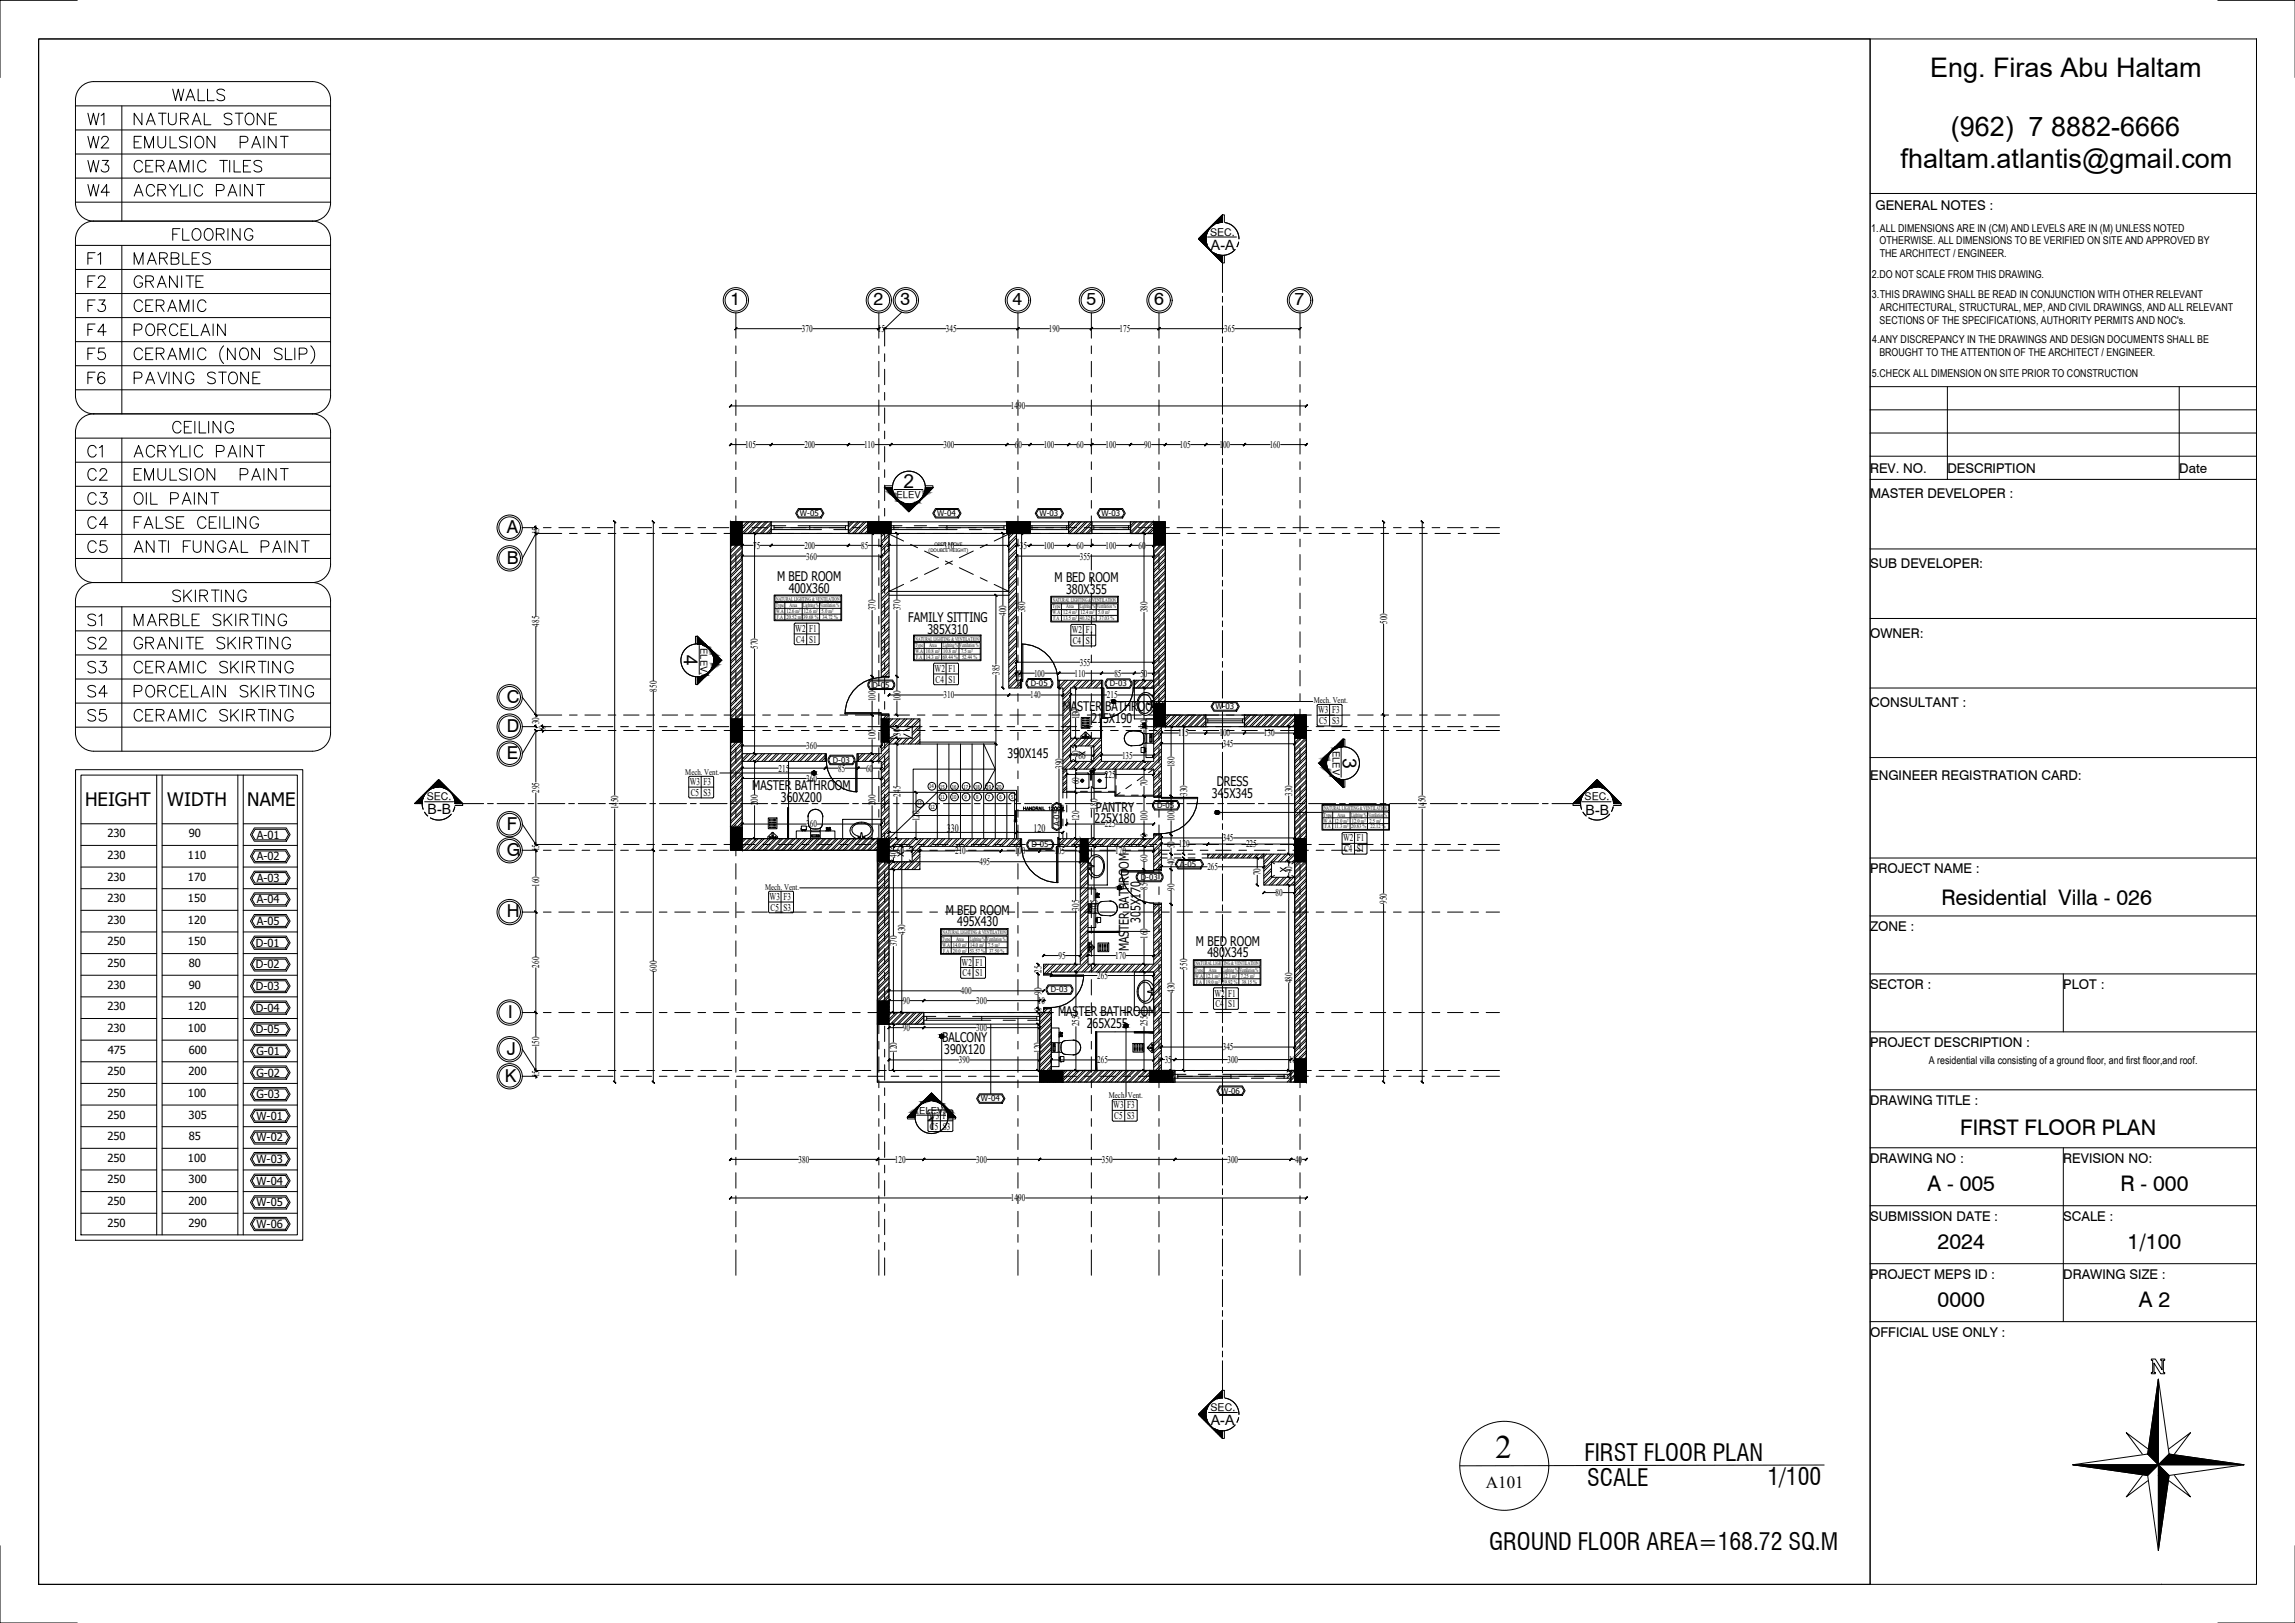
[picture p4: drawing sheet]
<svg xmlns="http://www.w3.org/2000/svg" width="594mm" height="420mm" viewBox="0 0 594 420" stroke-linecap="round" stroke-linejoin="round" font-family="sans-serif">
<defs><g id="words">
<text font-size="8.5" x="387.1" y="377.4">2</text>
<g font-size="7">
<text x="499.6" y="20">Eng. Firas Abu Haltam</text>
<text x="505" y="35.1">(962) 7 8882-6666</text>
<text x="492" y="43.5">fhaltam.atlantis@gmail.com</text>
</g>
<g font-size="6.6">
<text x="43.4" y="27.5">WALLS</text>
<text x="21.5" y="45.9">W3</text>
<text x="33.5" y="45.9">CERAMIC TILES</text>
<text x="21.5" y="52.2">W4</text>
<text x="33.5" y="52.2">ACRYLIC PAINT</text>
<text x="43.4" y="63.5">FLOORING</text>
<text x="26.8" y="69.9" transform="rotate(-90 26.8 69.9)">F1</text>
<text x="33.5" y="69.9">MARBLES</text>
<text x="21.5" y="75.8">F2</text>
<text x="33.5" y="75.8">GRANITE</text>
<text x="21.5" y="88.2">F4</text>
<text x="33.5" y="88.2">PORCELAIN</text>
<text x="21.5" y="94.5">F5</text>
<text x="21.5" y="131.9">C3</text>
<text x="33.5" y="131.9">OIL PAINT</text>
<text x="21.5" y="163.3">S1</text>
<text x="33.5" y="163.3">MARBLE SKIRTING</text>
<text x="21.5" y="169.3">S2</text>
<text x="33.5" y="169.3">GRANITE SKIRTING</text>
<text x="21.5" y="188">S5</text>
<text x="33.5" y="188">CERAMIC SKIRTING</text>
</g>
<g font-size="6.2">
<text x="21.5" y="33.5">W1</text>
<text x="33.5" y="33.5">NATURAL STONE</text>
<text x="21.5" y="39.5">W2</text>
<text x="33.5" y="39.5">EMULSION PAINT</text>
<text x="21.5" y="81.8">F3</text>
<text x="33.5" y="81.8">CERAMIC</text>
<text x="21.5" y="100.5">F6</text>
<text x="33.5" y="100.5">PAVING STONE</text>
<text x="43.4" y="113.2">CEILING</text>
<text x="21.5" y="119.6">C1</text>
<text x="33.5" y="119.6">ACRYLIC PAINT</text>
<text x="21.5" y="125.6">C2</text>
<text x="33.5" y="125.6">EMULSION PAINT</text>
<text x="21.5" y="137.9">C4</text>
<text x="33.5" y="137.9">FALSE CEILING</text>
<text x="21.5" y="144.3">C5</text>
<text x="33.5" y="144.3">ANTI FUNGAL PAINT</text>
<text x="43.4" y="157">SKIRTING</text>
<text x="21.5" y="175.3">S3</text>
<text x="33.5" y="175.3">CERAMIC SKIRTING</text>
<text x="21.5" y="181.7">S4</text>
<text x="33.5" y="181.7">PORCELAIN SKIRTING</text>
</g>
<g font-size="6.1">
<text x="410.2" y="378.2">FIRST FLOOR PLAN</text>
<text x="410.8" y="384.8">SCALE</text>
<text x="457.6" y="384.5">1/100</text>
<text x="385.5" y="401.2">GROUND FLOOR AREA=168.72 SQ.M</text>
</g>
<g font-size="5.6">
<text x="502.5" y="234.3">Residential Villa - 026</text>
<text x="507.4" y="293.9">FIRST FLOOR PLAN</text>
<text x="499" y="308.3">A - 005</text>
<text x="548.9" y="308.3">R - 000</text>
<text x="501.6" y="323.3">2024</text>
<text x="550.8" y="323.3">1/100</text>
<text x="501.6" y="338.3">0000</text>
<text x="553.6" y="338.3">A 2</text>
</g>
<g font-size="5">
<text x="233.9" y="126.4">2</text>
<text x="177.1" y="169.5" transform="rotate(90 177.1 169.5)">4</text>
<text x="347.6" y="196.2" transform="rotate(90 347.6 196.2)">3</text>
<text x="239.7" y="292.7">1</text>
</g>
<g font-size="4.8">
<text x="22" y="208.6">HEIGHT</text>
<text x="43.3" y="208.6">WIDTH</text>
<text x="64" y="208.6">NAME</text>
</g>
<g font-size="4.6">
<text x="189.1" y="78.9">1</text>
<text x="226.1" y="78.9">2</text>
<text x="233.1" y="78.9">3</text>
<text x="262.1" y="78.9">4</text>
<text x="281.2" y="78.9">5</text>
<text x="298.7" y="78.9">6</text>
<text x="335.1" y="78.9">7</text>
<text x="131.2" y="138">A</text>
<text x="131.2" y="146">B</text>
<text x="131.2" y="181.9">C</text>
<text x="131.2" y="189.5">D</text>
<text x="131.2" y="196.5">E</text>
<text x="131.2" y="214.8">F</text>
<text x="131.2" y="221.5">G</text>
<text x="131.2" y="237.5">H</text>
<text x="131.6" y="263.5">I</text>
<text x="131.2" y="273">J</text>
<text x="130.7" y="280.1">K</text>
</g>
<text font-size="4.4" x="384.6" y="385.2">A101</text>
<g font-size="3.7">
<text x="313.5" y="64.7">A-A</text>
<text x="110.7" y="210.7">B-B</text>
<text x="410.4" y="211.1">B-B</text>
<text x="313.4" y="368.9">A-A</text>
</g>
<g font-size="3.5">
<text x="485.5" y="54.3">GENERAL NOTES :</text>
<text x="484.1" y="122.5">REV. NO.</text>
<text x="504.1" y="122.5">DESCRIPTION</text>
<text x="564.1" y="122.5">Date</text>
<text x="484.1" y="129">MASTER DEVELOPER :</text>
<text x="484.1" y="147">SUB DEVELOPER:</text>
<text x="484.1" y="165">OWNER:</text>
<text x="484.1" y="183">CONSULTANT :</text>
<text x="484.1" y="202">ENGINEER REGISTRATION CARD:</text>
<text x="484.1" y="226.1">PROJECT NAME :</text>
<text x="484.1" y="241.1">ZONE :</text>
<text x="484.1" y="256.1">SECTOR :</text>
<text x="534.1" y="256.1">PLOT :</text>
<text x="484.1" y="271.1">PROJECT DESCRIPTION :</text>
<text x="484.1" y="286.1">DRAWING TITLE :</text>
<text x="484.1" y="301.1">DRAWING NO :</text>
<text x="534.1" y="301.1">REVISION NO:</text>
<text x="484.1" y="316.1">SUBMISSION DATE :</text>
<text x="534.1" y="316.1">SCALE :</text>
<text x="484.1" y="331.1">PROJECT MEPS ID :</text>
<text x="534.1" y="331.1">DRAWING SIZE :</text>
<text x="484.1" y="346.1">OFFICIAL USE ONLY :</text>
</g>
<g font-size="3.4">
<text x="201.2" y="150.4">M BED ROOM</text>
<text x="204.2" y="153.4">400X360</text>
<text x="273" y="150.7">M BED ROOM</text>
<text x="276" y="153.7">380X355</text>
<text x="235.1" y="161">FAMILY SITTING</text>
<text x="240.1" y="164">385X310</text>
<text x="275.1" y="184">MASTER BATHROOM</text>
<text x="282.5" y="187">215X190</text>
<text x="260.8" y="196.2">390X145</text>
<text x="314.9" y="203.5">DRESS</text>
<text x="194.7" y="204.6">MASTER BATHROOM</text>
<text x="202.2" y="207.6">360X200</text>
<text x="313.7" y="206.5">345X345</text>
<text x="283.3" y="213.1">225X180</text>
<text x="283.7" y="210.1">PANTRY</text>
<text x="244.8" y="236.8">M BED ROOM</text>
<text x="247.8" y="239.8">495X430</text>
<text x="295.2" y="238.9" transform="rotate(-90 295.2 238.9)">305X170</text>
<text x="309.6" y="244.8">M BED ROOM</text>
<text x="292.2" y="246.3" transform="rotate(-90 292.2 246.3)">MASTER BATHROOM</text>
<text x="312.6" y="247.8">480X345</text>
<text x="273.9" y="263">MASTER BATHROOM</text>
<text x="243.9" y="269.8">BALCONY</text>
<text x="281.3" y="266">265X255</text>
<text x="244.4" y="272.8">390X120</text>
</g>
<g font-size="3">
<text x="245.1" y="215.4">330</text>
<text x="267.5" y="215.4">120</text>
</g>
<g font-size="2.9">
<text x="27.8" y="216.8">230</text>
<text x="48.9" y="216.8">90</text>
<text x="66.5" y="217.1">A-01</text>
<text x="27.8" y="222.4">230</text>
<text x="27.8" y="228">230</text>
<text x="48.6" y="222.4">110</text>
<text x="48.6" y="228">170</text>
<text x="66.5" y="222.7">A-02</text>
<text x="27.8" y="233.6">230</text>
<text x="48.6" y="233.6">150</text>
<text x="66.5" y="228.3">A-03</text>
<text x="66.5" y="233.9">A-04</text>
<text x="27.8" y="239.2">230</text>
<text x="48.6" y="239.2">120</text>
<text x="66.5" y="239.5">A-05</text>
<text x="27.8" y="244.8">250</text>
<text x="48.6" y="244.8">150</text>
<text x="66.2" y="245.1">D-01</text>
<text x="27.8" y="250.4">250</text>
<text x="48.9" y="250.4">80</text>
<text x="66.2" y="250.7">D-02</text>
<text x="27.8" y="256">230</text>
<text x="48.9" y="256">90</text>
<text x="66.2" y="256.3">D-03</text>
<text x="27.8" y="261.6">230</text>
<text x="48.6" y="261.6">120</text>
<text x="66.2" y="261.9">D-04</text>
<text x="27.8" y="267.2">230</text>
<text x="48.6" y="267.2">100</text>
<text x="66.2" y="267.5">D-05</text>
<text x="27.9" y="272.8">475</text>
<text x="48.8" y="272.8">600</text>
<text x="66.4" y="273.1">G-01</text>
<text x="27.8" y="278.4">250</text>
<text x="48.8" y="278.4">200</text>
<text x="66.4" y="278.7">G-02</text>
<text x="27.8" y="284">250</text>
<text x="48.6" y="284">100</text>
<text x="66.4" y="284.3">G-03</text>
<text x="27.8" y="289.6">250</text>
<text x="48.8" y="289.6">305</text>
<text x="66.4" y="289.9">W-01</text>
<text x="27.8" y="295.2">250</text>
<text x="48.9" y="295.2">85</text>
<text x="66.4" y="295.5">W-02</text>
<text x="27.8" y="300.8">250</text>
<text x="48.6" y="300.8">100</text>
<text x="66.4" y="301.1">W-03</text>
<text x="27.8" y="306.4">250</text>
<text x="27.8" y="312">250</text>
<text x="48.8" y="312">200</text>
<text x="48.8" y="306.4">300</text>
<text x="66.4" y="306.7">W-04</text>
<text x="27.8" y="317.6">250</text>
<text x="48.8" y="317.6">290</text>
<text x="66.4" y="312.3">W-05</text>
<text x="66.4" y="317.9">W-06</text>
</g>
<g font-size="2.8">
<text x="484.4" y="60">1.ALL DIMENSIONS ARE IN (CM) AND LEVELS ARE IN (M) UNLESS NOTED</text>
<text x="486.5" y="63.3">OTHERWISE. ALL DIMENSIONS TO BE VERIFIED ON SITE AND APPROVED BY</text>
<text x="484.6" y="72">2.DO NOT SCALE FROM THIS DRAWING.</text>
<text x="486.6" y="66.6">THE ARCHITECT / ENGINEER.</text>
<text x="484.5" y="77">3.THIS DRAWING SHALL BE READ IN CONJUNCTION WITH OTHER RELEVANT</text>
<text x="486.5" y="83.8">SECTIONS OF THE SPECIFICATIONS, AUTHORITY PERMITS AND NOC's.</text>
<text x="486.7" y="80.5">ARCHITECTURAL, STRUCTURAL, MEP, AND CIVIL DRAWINGS, AND ALL RELEVANT</text>
<text x="484.6" y="88.8">4.ANY DISCREPANCY IN THE DRAWINGS AND DESIGN DOCUMENTS SHALL BE</text>
<text x="486.5" y="92.2">BROUGHT TO THE ATTENTION OF THE ARCHITECT / ENGINEER.</text>
<text x="484.5" y="97.5">5.CHECK ALL DIMENSION ON SITE PRIOR TO CONSTRUCTION</text>
<text x="499.3" y="275.4">A residential villa consisting of a ground floor, and first floor,and roof.</text>
</g>
<g font-size="2.7">
<text x="313.2" y="61">SEC.</text>
<text x="207.6" y="86">370</text>
<text x="227.3" y="86">15</text>
<text x="244.9" y="86">345</text>
<text x="271.5" y="86">190</text>
<text x="289.8" y="86">175</text>
<text x="316.9" y="86">365</text>
<text x="261.7" y="106">1490</text>
<text x="192.9" y="116">105</text>
<text x="208.2" y="116">200</text>
<text x="223.7" y="116">110</text>
<text x="244.2" y="116">300</text>
<text x="262.7" y="116">60</text>
<text x="270.2" y="116">100</text>
<text x="278.7" y="116">60</text>
<text x="286.2" y="116">100</text>
<text x="296.2" y="116">90</text>
<text x="305.4" y="116">105</text>
<text x="315.7" y="116">100</text>
<text x="328.7" y="116">160</text>
<text x="139.6" y="138.3" transform="rotate(-90 139.6 138.3)">15</text>
<text x="195" y="142.1">75</text>
<text x="208.2" y="142.1">200</text>
<text x="222.9" y="142.1">85</text>
<text x="244.2" y="142.1">310</text>
<text x="264" y="142.1">35</text>
<text x="270.2" y="142.1">100</text>
<text x="278.7" y="142.1">60</text>
<text x="286.2" y="142.1">100</text>
<text x="294.7" y="142.1">60</text>
<text x="208.7" y="144.8">360</text>
<text x="279.5" y="144.8">355</text>
<text x="226.6" y="158" transform="rotate(-90 226.6 158)">370</text>
<text x="233.1" y="158" transform="rotate(-90 233.1 158)">370</text>
<text x="260.5" y="159.5" transform="rotate(-90 260.5 159.5)">400</text>
<text x="265.3" y="158.5" transform="rotate(-90 265.3 158.5)">380</text>
<text x="297" y="158.5" transform="rotate(-90 297 158.5)">380</text>
<text x="359" y="161.5" transform="rotate(-90 359 161.5)">500</text>
<text x="139.6" y="162.2" transform="rotate(-90 139.6 162.2)">485</text>
<text x="205.9" y="163.6">W2</text>
<text x="206.1" y="166.4">C4</text>
<text x="209.4" y="163.6">F1</text>
<text x="209.4" y="166.4">S1</text>
<text x="277.5" y="163.9">W2</text>
<text x="277.7" y="166.7">C4</text>
<text x="281" y="163.9">F1</text>
<text x="281" y="166.7">S1</text>
<text x="196.2" y="168" transform="rotate(-90 196.2 168)">570</text>
<text x="241.9" y="174">W2</text>
<text x="245.5" y="174">F1</text>
<text x="279.5" y="172.3">355</text>
<text x="170" y="179" transform="rotate(-90 170 179)">850</text>
<text x="242.2" y="176.8">C4</text>
<text x="245.5" y="176.8">S1</text>
<text x="258.7" y="174.7" transform="rotate(-90 258.7 174.7)">385</text>
<text x="262.6" y="175.2">10</text>
<text x="267.7" y="175.2">100</text>
<text x="278.2" y="175.2">110</text>
<text x="288.5" y="175.2">85</text>
<text x="295.2" y="175.2">50</text>
<text x="226.6" y="181.6" transform="rotate(-90 226.6 181.6)">100</text>
<text x="233.1" y="181.6" transform="rotate(-90 233.1 181.6)">100</text>
<text x="244.2" y="180.8">310</text>
<text x="266.7" y="180.8">140</text>
<text x="286.5" y="180.8">215</text>
<text x="341.2" y="184.7">W3</text>
<text x="344.8" y="184.7">F3</text>
<text x="139.6" y="187.5" transform="rotate(-90 139.6 187.5)">30</text>
<text x="141.3" y="189.6" transform="rotate(-90 141.3 189.6)">10</text>
<text x="226.6" y="191.6" transform="rotate(-90 226.6 191.6)">100</text>
<text x="233.1" y="190.5" transform="rotate(-90 233.1 190.5)">30</text>
<text x="279.3" y="186.1" transform="rotate(-90 279.3 186.1)">130</text>
<text x="297" y="189.1" transform="rotate(-90 297 189.1)">190</text>
<text x="304.9" y="190.6">115</text>
<text x="315.7" y="190.6">100</text>
<text x="327.2" y="190.6">130</text>
<text x="341.5" y="187.4">C5</text>
<text x="344.8" y="187.4">S3</text>
<text x="208.7" y="194">360</text>
<text x="279.2" y="196.4">60</text>
<text x="279.3" y="196" transform="rotate(-90 279.3 196)">40</text>
<text x="290.4" y="196.4">135</text>
<text x="316.5" y="193.4">345</text>
<text x="178.6" y="203.3">W3</text>
<text x="182.1" y="203.3">F3</text>
<text x="201.5" y="199.7">215</text>
<text x="208.7" y="202.4">360</text>
<text x="216.9" y="199.7">85</text>
<text x="224.2" y="199.7">60</text>
<text x="275" y="199" transform="rotate(-90 275 199)">390</text>
<text x="279.3" y="203.1" transform="rotate(-90 279.3 203.1)">60</text>
<text x="286" y="201.4">225</text>
<text x="297" y="203.5" transform="rotate(-90 297 203.5)">70</text>
<text x="304" y="198.6" transform="rotate(-90 304 198.6)">180</text>
<text x="110.5" y="207.2">SEC.</text>
<text x="139.6" y="205.2" transform="rotate(-90 139.6 205.2)">295</text>
<text x="160" y="209.6" transform="rotate(-90 160 209.6)">1450</text>
<text x="178.8" y="206.1">C5</text>
<text x="182.1" y="206.1">S3</text>
<text x="196.2" y="208.5" transform="rotate(-90 196.2 208.5)">200</text>
<text x="226.6" y="208.5" transform="rotate(-90 226.6 208.5)">200</text>
<text x="233.1" y="206.2" transform="rotate(-90 233.1 206.2)">245</text>
<text x="284.1" y="209.6" transform="rotate(-90 284.1 209.6)">180</text>
<text x="307.3" y="206" transform="rotate(-90 307.3 206)">330</text>
<text x="334.5" y="206" transform="rotate(-90 334.5 206)">330</text>
<text x="369" y="209.6" transform="rotate(-90 369 209.6)">1450</text>
<text x="410.2" y="207.2">SEC.</text>
<text x="208.7" y="214.2">360</text>
<text x="238" y="212.6" transform="rotate(-90 238 212.6)">120</text>
<text x="279.3" y="212.6" transform="rotate(-90 279.3 212.6)">120</text>
<text x="286" y="214.2">225</text>
<text x="297" y="212.6" transform="rotate(-90 297 212.6)">100</text>
<text x="304" y="212.6" transform="rotate(-90 304 212.6)">100</text>
<text x="139.6" y="220.3" transform="rotate(-90 139.6 220.3)">15</text>
<text x="232.2" y="221.2">60</text>
<text x="247.2" y="221.2">210</text>
<text x="262.7" y="221.2">100</text>
<text x="272.9" y="221.2">105</text>
<text x="288.7" y="221.2">170</text>
<text x="297" y="217.6" transform="rotate(-90 297 217.6)">10</text>
<text x="304" y="219.6" transform="rotate(-90 304 219.6)">50</text>
<text x="305.2" y="219.4">120</text>
<text x="316.5" y="217.8">345</text>
<text x="322.5" y="219.4">225</text>
<text x="347.7" y="217.8">W2</text>
<text x="347.9" y="220.6">C4</text>
<text x="351.3" y="217.8">F1</text>
<text x="351.3" y="220.6">S1</text>
<text x="232.2" y="222" transform="rotate(-90 232.2 222)">40</text>
<text x="253.5" y="224">495</text>
<text x="297" y="223.1" transform="rotate(-90 297 223.1)">60</text>
<text x="304" y="224" transform="rotate(-90 304 224)">40</text>
<text x="312.5" y="225.3">265</text>
<text x="326.3" y="226.5" transform="rotate(-90 326.3 226.5)">70</text>
<text x="334.5" y="226" transform="rotate(-90 334.5 226)">40</text>
<text x="139.6" y="229.6" transform="rotate(-90 139.6 229.6)">160</text>
<text x="199.2" y="233">W3</text>
<text x="202.8" y="233">F3</text>
<text x="297" y="230.3" transform="rotate(-90 297 230.3)">85</text>
<text x="304" y="230.6" transform="rotate(-90 304 230.6)">90</text>
<text x="330.2" y="232">80</text>
<text x="199.5" y="235.8">C5</text>
<text x="202.8" y="235.8">S3</text>
<text x="279.3" y="235.7" transform="rotate(-90 279.3 235.7)">305</text>
<text x="284.1" y="235.7" transform="rotate(-90 284.1 235.7)">305</text>
<text x="359" y="234" transform="rotate(-90 359 234)">950</text>
<text x="232.1" y="245" transform="rotate(-90 232.1 245)">370</text>
<text x="234.3" y="242" transform="rotate(-90 234.3 242)">430</text>
<text x="297" y="243.1" transform="rotate(-90 297 243.1)">160</text>
<text x="139.6" y="250.5" transform="rotate(-90 139.6 250.5)">260</text>
<text x="170" y="251.5" transform="rotate(-90 170 251.5)">600</text>
<text x="248.9" y="250">W2</text>
<text x="252.5" y="250">F1</text>
<text x="269.6" y="251.8" transform="rotate(-90 269.6 251.8)">25</text>
<text x="274" y="248.3">95</text>
<text x="288.7" y="248.3">170</text>
<text x="307.3" y="251" transform="rotate(-90 307.3 251)">550</text>
<text x="248.8" y="257.4">400</text>
<text x="249.2" y="252.8">C4</text>
<text x="252.5" y="252.8">S1</text>
<text x="269.6" y="257.6" transform="rotate(-90 269.6 257.6)">90</text>
<text x="284" y="253.4">265</text>
<text x="304" y="257" transform="rotate(-90 304 257)">430</text>
<text x="334.5" y="254.5" transform="rotate(-90 334.5 254.5)">480</text>
<text x="233.7" y="259.9">90</text>
<text x="252.7" y="259.9">300</text>
<text x="268.6" y="259.9">10</text>
<text x="269.6" y="262.6" transform="rotate(-90 269.6 262.6)">10</text>
<text x="314.4" y="258">W2</text>
<text x="314.6" y="260.8">C4</text>
<text x="318" y="258">F1</text>
<text x="318" y="260.8">S1</text>
<text x="233.7" y="266.9">90</text>
<text x="252.7" y="266.9">300</text>
<text x="279.4" y="265.7" transform="rotate(-90 279.4 265.7)">255</text>
<text x="297" y="265.7" transform="rotate(-90 297 265.7)">255</text>
<text x="139.6" y="271.1" transform="rotate(-90 139.6 271.1)">150</text>
<text x="232.2" y="272.6" transform="rotate(-90 232.2 272.6)">120</text>
<text x="248.2" y="275.3">390</text>
<text x="269.6" y="272.6" transform="rotate(-90 269.6 272.6)">120</text>
<text x="284" y="275.3">265</text>
<text x="301.5" y="275.2">35</text>
<text x="316.5" y="271.9">345</text>
<text x="317.7" y="275.2">300</text>
<text x="333.6" y="275.2">10</text>
<text x="139.6" y="278.9" transform="rotate(-90 139.6 278.9)">15</text>
<text x="288.2" y="287">W3</text>
<text x="291.8" y="287">F3</text>
<text x="240.5" y="289.7">W3</text>
<text x="240.7" y="292.4">C5</text>
<text x="244.1" y="289.7">F3</text>
<text x="244.1" y="292.4">S3</text>
<text x="288.5" y="289.7">C5</text>
<text x="291.8" y="289.7">S3</text>
<text x="206.7" y="301">380</text>
<text x="231.7" y="301">120</text>
<text x="252.7" y="301">300</text>
<text x="285.2" y="301">350</text>
<text x="317.7" y="301">300</text>
<text x="335.2" y="301">40</text>
<text x="261.7" y="311">1490</text>
<text x="313.4" y="365.3">SEC.</text>
</g>
<g font-size="2.5">
<text x="232.1" y="128.9">ELEV.</text>
<text x="181.4" y="167.7" transform="rotate(90 181.4 167.7)">ELEV.</text>
<text x="345" y="194.4" transform="rotate(90 345 194.4)">ELEV.</text>
<text x="237.9" y="288.3">ELEV.</text>
</g>
<g font-size="2.2">
<text x="340.1" y="182">Mech. Vent.</text>
<text x="177.4" y="200.6">Mech. Vent.</text>
<text x="198.1" y="230.3">Mech. Vent.</text>
<text x="287" y="284.3">Mech. Vent.</text>
</g>
<g font-size="2.1">
<text x="207.1" y="133.6">W-05</text>
<text x="242.6" y="133.6">W-04</text>
<text x="269.1" y="133.6">W-03</text>
<text x="285.1" y="133.6">W-03</text>
<text x="225.9" y="178">D-05</text>
<text x="266.8" y="177.6">D-05</text>
<text x="287.3" y="177.7">D-03</text>
<text x="314.6" y="183.6">W-03</text>
<text x="215.6" y="197.5">D-03</text>
<text x="299.6" y="209.2">D-05</text>
<text x="274.3" y="213.9" transform="rotate(-90 274.3 213.9)">A-05</text>
<text x="267" y="219.4">D-05</text>
<text x="295.3" y="227.8">D-03</text>
<text x="305.4" y="224.5">A-05</text>
<text x="272" y="256.9">D-03</text>
<text x="253.9" y="285.1">W-04</text>
<text x="316.1" y="283.1">W-06</text>
</g>
<g font-size="1.5">
<text x="200.9" y="155.5">NATURAL LIGHTING &amp; VENTILATION</text>
<text x="272.5" y="155.8">NATURAL LIGHTING &amp; VENTILATION</text>
<text x="200.8" y="157.2">Type</text>
<text x="200.9" y="158.7">W.A</text>
<text x="201.1" y="160.2">F.A</text>
<text x="203.6" y="158.7">12.6 m²</text>
<text x="203.6" y="160.2">20.52 m²</text>
<text x="204.4" y="157.2">Area</text>
<text x="207.9" y="157.2">Lighting %</text>
<text x="207.9" y="160.2">39.68 %</text>
<text x="208.1" y="158.7">12.6 m²</text>
<text x="212.3" y="157.2">Ventilation %</text>
<text x="212.7" y="158.7">5.0 m²</text>
<text x="212.9" y="160.2">34.72 %</text>
<text x="272.4" y="157.5">Type</text>
<text x="272.5" y="159.1">W.A</text>
<text x="272.7" y="160.6">F.A</text>
<text x="275.2" y="159.1">12.4 m²</text>
<text x="275.2" y="160.6">13.5 m²</text>
<text x="276" y="157.5">Area</text>
<text x="279.5" y="157.5">Lighting %</text>
<text x="279.5" y="160.6">40.32 %</text>
<text x="279.7" y="159.1">12.4 m²</text>
<text x="283.9" y="157.5">Ventilation %</text>
<text x="284.3" y="159.1">5.0 m²</text>
<text x="284.5" y="160.6">37.03 %</text>
<text x="236.9" y="167.5">Type</text>
<text x="237" y="165.8">NATURAL LIGHTING &amp; VENTILATION</text>
<text x="240.5" y="167.5">Area</text>
<text x="244" y="167.5">Lighting %</text>
<text x="248.4" y="167.5">Ventilation %</text>
<text x="237" y="169.1">W.A</text>
<text x="237.2" y="170.6">F.A</text>
<text x="239.7" y="169.1">10.8 m²</text>
<text x="239.7" y="170.6">14.3 m²</text>
<text x="244" y="170.6">69.44 %</text>
<text x="244.2" y="169.1">10.8 m²</text>
<text x="248.8" y="169.1">7.5 m²</text>
<text x="249" y="170.6">52.44 %</text>
<text x="342.7" y="209.7">NATURAL LIGHTING &amp; VENTILATION</text>
<text x="342.6" y="211.4">Type</text>
<text x="342.7" y="213">W.A</text>
<text x="342.9" y="214.5">F.A</text>
<text x="345.4" y="213">12.0 m²</text>
<text x="345.4" y="214.5">11.3 m²</text>
<text x="346.2" y="211.4">Area</text>
<text x="349.8" y="211.4">Lighting %</text>
<text x="349.8" y="214.5">20.83 %</text>
<text x="349.9" y="213">12.0 m²</text>
<text x="354.1" y="211.4">Ventilation %</text>
<text x="354.5" y="213">2.5 m²</text>
<text x="354.8" y="214.5">22.12 %</text>
<text x="243.9" y="243.5">Type</text>
<text x="244" y="245.1">W.A</text>
<text x="244" y="241.8">NATURAL LIGHTING &amp; VENTILATION</text>
<text x="246.7" y="245.1">14.0 m²</text>
<text x="247.5" y="243.5">Area</text>
<text x="251" y="243.5">Lighting %</text>
<text x="251.2" y="245.1">14.0 m²</text>
<text x="255.4" y="243.5">Ventilation %</text>
<text x="255.8" y="245.1">7.5 m²</text>
<text x="244.2" y="246.6">F.A</text>
<text x="246.7" y="246.6">20.0 m²</text>
<text x="251" y="246.6">53.57 %</text>
<text x="256" y="246.6">37.50 %</text>
<text x="309.3" y="251.6">Type</text>
<text x="309.4" y="249.9">NATURAL LIGHTING &amp; VENTILATION</text>
<text x="312.9" y="251.6">Area</text>
<text x="316.5" y="251.6">Lighting %</text>
<text x="320.8" y="251.6">Ventilation %</text>
<text x="309.4" y="253.1">W.A</text>
<text x="309.6" y="254.6">F.A</text>
<text x="312.1" y="253.1">12.1 m²</text>
<text x="312.1" y="254.6">19.0 m²</text>
<text x="316.5" y="254.6">59.92 %</text>
<text x="316.6" y="253.1">12.1 m²</text>
<text x="321.2" y="253.1">7.25 m²</text>
<text x="321.5" y="254.6">38.15 %</text>
</g>
<g font-size="1.4">
<text x="237.4" y="208.5">13</text>
<text x="240.5" y="204">14</text>
<text x="240.8" y="209.3">12</text>
<text x="243.4" y="206.8">11</text>
<text x="243.4" y="204.1">15</text>
<text x="246.4" y="206.8">10</text>
<text x="246.4" y="204.1">16</text>
<text x="249.4" y="204.1">17</text>
<text x="249.7" y="206.8">9</text>
<text x="252.4" y="204.1">18</text>
<text x="252.7" y="206.8">8</text>
<text x="255.4" y="204.1">19</text>
<text x="255.7" y="206.8">7</text>
<text x="258" y="204.1">20</text>
<text x="258.7" y="206.8">6</text>
<text x="261.8" y="206.8">5</text>
</g>
<g font-size="1.2">
<text x="240.4" y="142.9">(DOUBLE HEIGHT)</text>
<text x="241.9" y="141.5">OPEN ABOVE</text>
</g>
</g></defs>
<!-- layer: AREA - LABEL -->
<g fill="none" stroke="#000" stroke-width=".26">
<path d="M19.5 27.4h66.1M19.5 33.6h66.1M19.5 39.9h66.1M31.5 27.4v29.8M19.5 46.1h66.1M19.5 52.3h66.1M24.3 57.2h56.5M24.3 57.2a4.7 4.7 0 0 1-4.8-4.7v-26.6a4.7 4.7 0 0 1 4.8-4.8h56.5a4.7 4.7 0 0 1 4.8 4.8v26.6a4.7 4.7 0 0 1-4.8 4.7M24.3 57.2a4.7 4.7 0 0 0-4.8 4.8v40.4M80.8 57.2a4.7 4.7 0 0 1 4.8 4.8v40.4M19.5 63.5h66.1M19.5 69.8h66.1"/>
<path d="M19.5 76h66.1M31.5 63.5v43.6M19.5 88.4h66.1M19.5 82.2h66.1M19.5 94.7h66.1M36.9 90.8a1.1 1.1 0 0 0-1.3-.7 1.1 1.1 0 0 0-.9 1.1 1.31 1.31 0 0 0 .3 1.5 1.31 1.31 0 0 0 1.5 .3l.4-.6M37.7 91.5h1.2M39.6 90.1h-1.9v3h1.9M40.5 91.5l1.7-.1a.69 .69 0 0 0 0-1.2l-1.7-.1v3M41.5 91.5l1 1.6M43.5 93.1l1.1-3 1.1 3M43.9 92.1h1.4"/>
<path d="M46.6 93.1v-3l1.1 3 1.2-3v3M50 90.1v3M53.3 90.8a1.1 1.1 0 0 0-1.2-.7 1.1 1.1 0 0 0-.9 1.1 1.31 1.31 0 0 0 .3 1.5 1.31 1.31 0 0 0 1.4 .3l.4-.6M57.9 89.5a3.1 3.1 0 0 0 0 4.6M60.9 90.1v3l-2-3v3M62.3 90.5a1.11 1.11 0 0 1 1.3-.4 1.11 1.11 0 0 1 .7 1.1 1.31 1.31 0 0 1-.3 1.5 1.31 1.31 0 0 1-1.4 .3 1.86 1.86 0 0 1-.3-2.5zM67.2 90.1v3l-2-3v3M73 90.5a1.13 1.13 0 0 0-1.1-.4 1.13 1.13 0 0 0-.9 .7l.3 .4 1.2 .5a.73 .73 0 0 1 .5 .5 .73 .73 0 0 1-.3 .8 1.38 1.38 0 0 1-1.7-.3M73.9 90.1v3h1.7M76.3 90.1v3M77.5 91.7h1.2a.79 .79 0 0 0 .8-.8 .79 .79 0 0 0-.8-.8h-1.2v3M80.5 89.5a3.1 3.1 0 0 1 0 4.6"/>
<path d="M19.5 102.4a4.7 4.7 0 0 0 4.8 4.7M19.5 113.4h66.1M19.5 119.7h66.1M19.5 100.9h66.1M24.3 107.1h56.5M24.3 107.1a4.7 4.7 0 0 0-4.8 4.8v34.2a4.7 4.7 0 0 0 4.8 4.7M31.5 113.4v37.4M80.8 107.1a4.7 4.7 0 0 1 4.8 4.8v34.2a4.7 4.7 0 0 1-4.8 4.7M85.6 102.4a4.7 4.7 0 0 1-4.8 4.7M19.5 125.9h66.1M19.5 132.1h66.1M19.5 138.3h66.1"/>
<path d="M19.5 144.6h66.1M19.5 157.1h66.1M24.3 150.8h56.5M24.3 150.8a4.7 4.7 0 0 0-4.8 4.7v34.2a4.7 4.7 0 0 0 4.8 4.8h56.5a4.7 4.7 0 0 0 4.8-4.8v-34.2a4.7 4.7 0 0 0-4.8-4.7M31.5 157.1v37.4M200.4 154h17.5v6.7h-17.5zM200.6 156h17.1v4.5h-17.1zM200.6 154.2h17.1v1.5h-17.1zM200.6 157.5h17.1M200.6 159h17.1M203.2 156v4.5M207.7 156v4.5"/>
<path d="M212.2 156v4.5M272 154.4h17.5v6.6h-17.5zM272.2 156.3h17.1v4.5h-17.1zM272.2 154.6h17.1v1.5h-17.1zM272.2 157.8h17.1M272.2 159.3h17.1M274.8 156.3v4.5M279.3 156.3v4.5M283.8 156.3v4.5M19.5 163.3h66.1M19.5 169.5h66.1M19.5 175.8h66.1"/>
<path d="M205.6 164.1h6.4M205.6 161.5l.3-.2 6 .1 .1 .2v5.1l-.3 .2h-6l-.1-.3zM208.8 161.3v5.6M236.5 164.4h17.4v6.7h-17.4zM236.7 166.3h17v4.6h-17zM236.7 164.6h17v1.5h-17zM236.7 167.8h17M236.7 169.3h17M239.2 166.3v4.6M241.7 174.5h6.4M241.7 171.8l.3-.1h6l.1 .3v5.1l-.3 .2-6-.1-.1-.2zM243.7 166.3v4.6"/>
<path d="M244.9 171.7v5.6M248.2 166.3v4.6M277.2 164.4h6.4M277.2 161.8l.3-.2 6 .1 .1 .2v5.2l-.3 .1h-6l-.1-.3zM280.4 161.6v5.6M19.5 182h66.1M19.5 188.2h66.1M288.2 181.6h51.6M341 185.1h6.4M341 182.5l.3-.1h6l.1 .3v5.1l-.3 .1h-6l-.1-.3zM344.2 182.4v5.5M178.3 203.8h6.4"/>
<path d="M178.3 201.1l.3-.1h6l.1 .3v5.1l-.3 .2-6-.1-.1-.2zM181.5 201v5.6M186.3 200.1h24.4M315 210.3h27.2M342.2 208.3h17.5v6.6h-17.5zM342.4 210.2h17.1v4.5h-17.1zM342.4 208.5h17.1v1.5h-17.1zM342.4 211.7h17.1M342.4 213.2h17.1M345 210.2v4.5M347.4 218.3h6.5M347.5 215.7l.2-.2 6 .1 .2 .2-.1 5.2-.2 .1h-6l-.2-.3z"/>
<path d="M349.5 210.2v4.5M350.6 215.5v5.6M354 210.2v4.5M199 233.5h6.4M199 230.9l.3-.2 6 .1 .1 .2v5.1l-.3 .2h-6l-.1-.3zM202.2 230.7v5.6M207 229.9h82.8M243.5 240.4h17.4v6.6h-17.4zM243.7 242.3h17v4.5h-17zM243.7 240.6h17v1.5h-17zM243.7 243.8h17M243.7 245.3h17"/>
<path d="M246.2 242.3v4.5M248.7 250.5h6.4M248.7 247.8l.3-.1h6l.1 .3v5.1l-.3 .2-6-.1-.1-.2zM250.7 242.3v4.5M251.9 247.7v5.6M255.2 242.3v4.5M308.9 248.4h17.5v6.7h-17.5zM309.1 250.4h17.1v4.5h-17.1zM309.1 248.6h17.1v1.5h-17.1zM309.1 251.9h17.1M309.1 253.4h17.1M311.7 250.4v4.5"/>
<path d="M314.1 258.5h6.5M314.4 255.7h5.9l.3 .3v5l-.2 .3h-6M314.4 255.7l-.3 .3v5l.3 .3M316.2 250.4v4.5M317.3 255.7v5.6M320.7 250.4v4.5M243.8 268.2v18.5M291.5 265.5v18.5M240.2 290.1h6.5M240.5 287.4h5.9l.3 .3v4.9l-.2 .3h-6M240.5 287.4l-.3 .3v4.9l.3 .3M243.4 287.4v5.5"/>
<path d="M287.9 287.4h6.5M288 284.8l.2-.1h6l.2 .3-.1 5.1-.2 .1h-6l-.2-.3zM291.1 284.7v5.5"/>
</g>
<!-- layer: TEXT - LABEL -->
<g fill="none" stroke="#000" stroke-width=".26">
<path d="M206.7 131.6h5.9l.7 1.3-.7 1.2h-5.9l-.7-1.2zM206.8 131.9h5.6l.6 1-.6 .9h-5.6l-.6-.9zM229 126.2l6.3 6.3 6.2-6.3M229.1 126.2v.1M229.4 126.2l2.3 2.4M229.5 126.2l-.3 .3M229.7 126.2l1.6 1.7M229.8 126.2l-.4 .4M230.1 126.2l1 1.1M230.1 126.2l-.5 .6M230.4 126.2l.7 .7M230.5 126.2l-.7 .8"/>
<path d="M230.7 126.2l.3 .3M230.8 126.2l-.9 .9M231 126.4l-.9 .9M231 125.8h-2v.4h2h-2l6.3 6.3 6.2-6.3h-2h2v-.4h-2M231 126.7l-.7 .8M231.1 127l-.6 .7M231.1 127.3l-.5 .5M231.2 127.6l-.4 .4M231.3 127.8l-.3 .4M231.4 126.7h7.5M231.4 128.1l-.3 .2M231.5 128.3l-.2 .2"/>
<path d="M231.7 128.5l-.2 .2M231.8 128.7l-.1 .2M231.9 128.9l-.1 .1M232.1 129.1l-.1 .1M232.3 129.3l-.1 .1M232.5 129.4l-.1 .2M232.6 129.6l-.1 .1M232.8 129.8l-.1 .1M232.9 129.8l2.5 2.5M233.1 129.9l-.2 .2M233.3 130l-.3 .2M233.5 130.1l-.3 .3"/>
<path d="M233.7 130.2l1.9 1.9M233.7 130.2l-.3 .4M234 130.3l-.4 .5M234.2 130.4l1.6 1.6M234.3 130.4l-.6 .5M234.6 130.5l-.7 .6M234.6 130.5l1.4 1.3M234.9 130.5l-.8 .8M235 130.5l1.1 1.1M235.2 130.5l-1 .9M235.4 130.5l.9 1M235.5 130.5l-1.1 1.1"/>
<path d="M235.7 130.5l.8 .8M235.9 130.5l-1.3 1.3M236 130.5l.6 .6M236.3 130.4l.5 .5M236.4 130.4l-1.6 1.6M236.5 130.3l.5 .5M236.8 130.2l.4 .4M236.9 130.2l-2 1.9M237 130.1l.3 .3M237.3 130l.2 .2M237.5 129.9l.2 .2M237.6 129.8l-2.5 2.5"/>
<path d="M237.7 129.8l.1 .1M237.9 129.6l.1 .1M238.1 129.4l.1 .2M238.3 129.3l.1 .1M238.4 129.1l.1 .1M238.6 128.9l.1 .1M238.7 128.7l.2 .2M238.9 128.5l.2 .2M239 128.3l.2 .2M239.1 128.1l.3 .2M239.2 127.8l.4 .4M239.3 127.6l.4 .4"/>
<path d="M239.4 127.3l.5 .5M239.5 127l.6 .7M239.5 126.7l.8 .8M239.5 126.4l.9 .9M239.7 126.2l.9 .9M239.8 126.2l-.3 .3M240.1 126.2l.7 .8M240.1 126.2l-.6 .7M240.4 126.2l.6 .6M240.5 126.2l-1.1 1.1M240.7 126.2l.4 .4M240.8 126.2l-1.6 1.6"/>
<path d="M241.1 126.2l.2 .3M241.2 126.2l-2.4 2.4M241.4 126.2l.1 .1M242.2 131.6h5.9l.7 1.3-.7 1.2h-5.9l-.8-1.2zM242.3 131.9h5.6l.6 1-.6 .9h-5.6l-.6-.9zM268.7 131.6h5.9l.7 1.3-.7 1.2h-5.9l-.7-1.2zM268.8 131.9h5.6l.6 1-.5 .9h-5.7l-.5-.9zM284.7 131.6h5.9l.7 1.3-.7 1.2h-5.9l-.7-1.2zM284.8 131.9h5.6l.6 1-.5 .9h-5.7l-.5-.9zM180 166.7v-2h.5v2v-2l6.2 6.3-6.2 6.2v-2v2h-.5v-2M180.5 176.9l.2 .1M180.5 176.5l.3 .4"/>
<path d="M180.5 176.2l.5 .5M180.5 175.9l.7 .6M180.5 175.5l.9 .8M180.5 166.5l.2 .2M180.5 166.2l.5 .5M180.5 165.9l1 .9M180.5 165.5l1.4 1.4M180.5 165.2l2.1 2M180.5 164.8l6.2 6.2M180.5 164.7l6.2 6.3-6.2 6.2M180.6 175.2l.9 1M180.7 175.2l-.2 .2"/>
<path d="M180.7 164.9l-.2 .1M180.8 165l-.3 .4M180.9 175.2l.8 .8M181 167.1v7.5M181 165.2l-.5 .5M181 175.2l-.5 .5M181.2 165.4l-.7 .6M181.2 175.2l.7 .6M181.4 165.6l-.9 .8M181.4 175.1l-.9 .9M181.5 175.1l.5 .6M181.5 165.7l-.9 1"/>
<path d="M181.7 165.9l-.8 .8M181.8 175l.4 .5M181.9 166.1l-.7 .6M181.9 175l-1.4 1.4M182 174.9l.4 .4M182 166.2l-.5 .6M182.2 166.4l-.4 .5M182.3 174.8l.3 .3M182.4 166.6l-.4 .4M182.5 174.7l.2 .3M182.5 174.7l-2 2M182.6 166.8l-.3 .3"/>
<path d="M182.7 174.6l.2 .2M182.7 166.9l-.2 .3M182.9 167.1l-.2 .2M182.9 174.5l.2 .1M183.1 167.3l-.2 .1M183.1 174.3l.2 .1M183.2 167.4l-.1 .2M183.3 174.2l.1 .1M183.4 167.6l-.1 .1M183.5 174l.1 .1M183.6 167.8l-.1 .1M183.7 173.8l.1 .1"/>
<path d="M183.8 168l-.1 .1M183.8 173.6l.1 .2M183.9 168.1l-.1 .2M184 173.4l.1 .2M184.1 168.3l-.1 .1M184.1 173.2l.2 .2M184.2 173l.3 .2M184.3 168.9l2.2 2.3M184.3 168.5l-.2 .2M184.4 172.8l.2 .3M184.5 168.7l-.3 .2M184.5 172.6l.3 .3"/>
<path d="M184.5 169.5l1.9 1.8M184.6 168.8l-.2 .3M184.6 172l.5 .6M184.7 170l1.5 1.5M184.7 171.8l.6 .6M184.8 171.2l.9 .8M184.8 170.8l1 1.1M184.8 169l-.3 .3M185 169.2l-.4 .4M185.1 169.3l-.5 .6M185.3 169.5l-.6 .6M185.5 169.7l-.7 .7 1.2 1.3"/>
<path d="M185.7 169.9l-.9 .8M185.8 170l-1 1.1M186 170.2l-1.2 1.3 .7 .7M186.2 170.4l-1.5 1.5M186.4 170.6l-1.9 1.8 .5 .3M186.5 170.7l-2.2 2.3M186.7 170.9l-6.2 6.2M225.2 176.1h5.9a1.63 1.63 0 0 1 0 2.4h-5.9a1.64 1.64 0 0 1 0-2.4zM225.3 176.3h5.6l.5 1.1-.5 .9h-5.6l-.4-1.1zM266.1 175.7h5.9a1.64 1.64 0 0 1 0 2.4h-5.9l-.5-1a1.67 1.67 0 0 1 .5-1.4zM266.3 175.9h5.6l.4 1.1-.4 .9h-5.7l-.4-1.1zM286.4 177.4l.3 .5h5.6l.4-.5"/>
<path d="M286.4 177.3l-.1-.5 .4-.8h5.6l.5 .8-.1 .5M286.6 175.7h5.9a1.63 1.63 0 0 1 0 2.5h-5.9a1.64 1.64 0 0 1 0-2.5zM19.6 199.3h58.8v121.8h-58.8zM214.9 195.5h5.9a1.63 1.63 0 0 1 0 2.5h-5.9a1.64 1.64 0 0 1 0-2.5zM215 195.8h5.6l.5 1.1-.5 .8h-5.6l-.4-1.1zM314.2 181.7h5.9l.7 1.2-.7 1.2h-5.9l-.7-1.2zM314.3 181.9h5.7l.5 1-.5 1h-5.7l-.5-1zM341.6 197.4l2.5 2.5M341.8 197.2l1.9 2M341.9 197.1l1.6 1.6M342.1 196.9l1.3 1.3M342.3 196.7l1.1 1.1"/>
<path d="M342.4 196.5l1 1M342.6 196.4l.8 .8M342.8 196.2l.6 .7M343 196l.5 .6M343.1 195.9l.5 .4M343.3 195.7l.4 .3M343.4 197.7l-1 .9M343.4 197.3l-1.1 1.1M343.4 198l-.8 .8M343.4 196.9l-1.3 1.3M343.4 198.3l-.6 .6M343.5 195.5l.3 .3"/>
<path d="M343.5 198.6l-.5 .5M343.5 196.5l-1.6 1.6M343.6 198.8l-.5 .5M343.6 195.3l.3 .3M343.7 199.1l-.4 .4M343.7 196l-2 1.9M343.8 199.3l-.3 .3M343.8 195.2l.2 .1M343.9 199.6l-.3 .2M344 195l.1 .1M344 199.8l-.2 .2M344.1 195.2l-2.5 2.5"/>
<path d="M344.1 200l-.1 .1M344.2 194.8l.1 .1M344.3 194.6l.1 .2M344.5 194.5l.1 .1M344.7 194.3l.1 .1M344.9 194.1l.1 .1M345 194l.2 .1M345.2 193.8l.2 .2M345.4 193.6l.2 .2M345.5 193.4l.3 .3M345.9 193.1l.4 .4M346.2 192.8l.7 .6"/>
<path d="M346.4 192.6l.8 .7M346.6 192.4l.9 .9M346.7 192.2l.9 .9M346.9 192.1l.7 .7M347.1 191.9l.5 .5M347.2 193.7v7.5M347.3 191.7l.3 .4M347.4 191.5l.2 .2M347.6 191.4h.1M347.6 191.7l-2.3 2.3M347.6 192l-1.6 1.6-.3-.3M347.6 192.4l-1 1-.5-.5"/>
<path d="M347.6 192.7l-.6 .7M347.6 193l-.2 .3M347.6 191.3l-6.2 6.3 6.2 6.2M348.1 193.3v-2h-.5v2v-2l-6.2 6.3 6.2 6.2v-2v2h.5v-2M21 200.7h56v119h-56zM21 213.3h19.6M21 218.9h19.6M40.6 200.7v119M42 213.3h19.6M42 218.9h19.6M42 200.7v119M61.6 200.7v119"/>
<path d="M63 200.7v119M63 213.3h14M63 218.9h14M266.3 217.4h5.9a1.64 1.64 0 0 1 0 2.5h-5.9l-.5-1a1.68 1.68 0 0 1 .5-1.5zM266.5 217.7h5.6l.4 1.1-.4 .8h-5.6l-.5-1.1zM272.3 208.4l1.3-.7 1.2 .7v5.9l-1.2 .7-1.3-.7zM272.6 208.6l1-.6 .9 .6v5.6l-.9 .5-1-.5zM298.9 207.2h5.9a1.64 1.64 0 0 1 0 2.5h-5.9l-.5-1a1.67 1.67 0 0 1 .5-1.5zM299 207.5h5.6l.5 1.1-.5 .8h-5.6l-.4-1.1zM344.3 200.2l-.1 .1M344.4 200.4l-.1 .1M344.6 200.6l-.1 .1"/>
<path d="M344.8 200.7l-.1 .1M345 200.9l-.1 .1M345.2 201l-.2 .2M345.3 201.1l2.3 2.4M345.4 201.2l-.2 .2M345.6 201.3l-.2 .2M345.7 201.9l.4-.4 1.5 1.6M345.8 201.4l-.3 .3M346.1 202.2l.5-.5 1 1.1M346.3 201.6l-.4 .4M346.9 201.8l-.7 .6M347 201.8l.6 .6"/>
<path d="M347.2 201.8l-.8 .8M347.4 201.8l.2 .3M347.5 201.8l-.9 .9M347.6 202l-.9 .9M347.6 202.4l-.7 .7M347.6 202.7l-.5 .6M347.6 203l-.3 .4M347.6 203.4l-.2 .2M347.6 203.7v.1M21 224.5h19.6M21 230.1h19.6M21 235.7h19.6"/>
<path d="M42 224.5h19.6M42 230.1h19.6M42 235.7h19.6M63 224.5h14M63 230.1h14M63 235.7h14M294.6 225.8h5.9a1.64 1.64 0 0 1 .1 2.5h-6l-.5-1a1.67 1.67 0 0 1 .5-1.5zM294.8 226.1h5.6l.4 1.1-.4 .8h-5.6l-.5-1.1zM304.9 222.5h5.9l.7 1.2-.7 1.3h-5.9l-.7-1.3zM305.1 222.8h5.6l.6 .9-.6 1h-5.6l-.6-1zM21 241.3h19.6M21 246.9h19.6"/>
<path d="M21 252.5h19.6M21 258.1h19.6M42 241.3h19.6M42 246.9h19.6M42 252.5h19.6M42 258.1h19.6M63 241.3h14M63 246.9h14M63 252.5h14M63 258.1h14M271.3 255h5.9a1.64 1.64 0 0 1 0 2.4h-5.9l-.5-.9a1.67 1.67 0 0 1 .5-1.5zM271.5 255.2h5.6l.4 1.1-.4 .9h-5.7l-.4-1.1z"/>
<path d="M21 263.7h19.6M21 269.3h19.6M21 274.9h19.6M42 263.7h19.6M42 269.3h19.6M42 274.9h19.6M63 263.7h14M63 269.3h14M63 274.9h14M256.5 265.1v18M21 280.5h19.6M21 286.1h19.6"/>
<path d="M21 291.7h19.6M21 297.3h19.6M42 280.5h19.6M42 286.1h19.6M42 291.7h19.6M42 297.3h19.6M63 280.5h14M63 286.1h14M63 291.7h14M63 297.3h14M234.9 289.2l6.2-6.2 6.3 6.2M234.9 289.1l.1 .1"/>
<path d="M235.1 289l.2 .2M235.3 288.8l.4 .4M235.4 288.6l.6 .6M235.6 288.5l.7 .7M235.8 288.3l.9 .9M236 288.1l.9 .9M236.1 287.9l.8 .8M236.3 287.8l.6 .6M236.5 287.6l.5 .5-1.1 1.1M236.7 287.4l.4 .4M236.8 287.3l.4 .3-1.6 1.6M236.9 288.9l-.3 .3"/>
<path d="M236.9 289.7h-2v-.5h2h-2l6.2-6.2 6.3 6.2h-2h2v.5h-2M236.9 288.5l-.6 .7M237 287.1l.3 .3M237.2 286.9l.2 .2M237.3 288.7h7.4M237.3 286.7l.2 .2M237.5 286.6l.2 .1M237.6 286.8l-2.4 2.4M237.7 286.4l.1 .1M237.9 286.2l.1 .1M238 286l.1 .1M238.2 285.9l.1 .1"/>
<path d="M238.4 285.7l.1 .1M238.6 285.5l.1 .2M238.7 285.4l.2 .1M238.9 285.2l.2 .2M239.1 285l.3 .3M239.2 284.8l.4 .4M239.4 284.7l.5 .4M239.6 284.5l.5 .5M239.8 284.3l.6 .7M239.9 284.1l.8 .8M240.1 284l.9 .9M240.3 283.8l1.1 1.1"/>
<path d="M240.5 283.6l1.3 1.4M240.6 283.5l1.6 1.6M240.8 283.3l1.9 1.9M241 283.1l2.5 2.5M241.3 283.1l-2.5 2.5M241.5 283.3l-2 1.9M241.6 283.5l-1.6 1.6M241.8 283.6l-1.3 1.4M242 283.8l-1.1 1.1M242.2 284l-1 .9M242.3 284.1l-.8 .8M242.5 284.3l-.7 .7"/>
<path d="M242.7 284.5l-.6 .5M242.8 284.7l-.4 .4M243 284.8l-.3 .4M243.2 285l-.3 .3M243.4 285.2l-.3 .2M243.5 285.4l-.2 .1M243.7 285.5l-.1 .2M243.9 285.7l-.1 .1M244 285.9l-.1 .1M244.2 286l-.1 .1M244.4 286.2l-.1 .1M244.6 286.4l-.2 .1"/>
<path d="M244.7 286.8l2.3 2.4M244.7 286.6l-.1 .1M244.9 286.7l-.2 .2M245.1 286.9l-.2 .2M245.3 287.1l-.3 .3M245.3 288.5l.7 .7M245.4 288.9l.3 .3M245.4 287.3l-.3 .3 1.6 1.6M245.6 287.4l-.4 .4M245.8 287.6l-.5 .5 1 1.1M245.9 287.8l-.6 .6M246.1 287.9l-.7 .8"/>
<path d="M246.3 288.1l-.9 .9M246.5 288.3l-.9 .9M246.6 288.5l-.7 .7M246.8 288.6l-.5 .6M247 288.8l-.4 .4M247.1 289l-.2 .2M247.3 289.1v.1M253.5 283.2h5.9l.7 1.2-.7 1.2h-5.9l-.7-1.2zM253.7 283.4h5.6l.5 1-.5 1h-5.7l-.5-1zM315.7 281.1h5.9l.7 1.3-.7 1.2h-5.9l-.7-1.2zM315.8 281.4h5.7l.5 1-.5 .9h-5.7l-.5-.9zM21 302.9h19.6"/>
<path d="M21 308.5h19.6M21 314.1h19.6M42 302.9h19.6M42 308.5h19.6M42 314.1h19.6M63 302.9h14M63 308.5h14M63 314.1h14M472.2 379.3l-94.3 .2"/>
<circle cx="235.3" cy="126.2" r="4.3"/>
<circle cx="180.5" cy="170.9" r="4.3"/>
<circle cx="347.6" cy="197.6" r="4.3"/>
<circle cx="241.1" cy="289.2" r="4.3"/>
<circle cx="389.4" cy="379.5" r="11.5"/>
</g>
<!-- layer: WINDOW -->
<g fill="none" stroke="#000" stroke-width=".26">
<path d="M199.6 138.1h20M199.6 135.1h20M199.6 136.1h3.8M199.6 137.1h13.1M200.4 136.6h18.5M200.4 136.1v1M206.6 136.1h3v1M209.6 136.1h10M215.8 137.1h3.8M218.9 136.1v1M230.6 138.1h30M230.6 135.1h30"/>
<path d="M230.6 136.1h2.9M230.6 137.1h17.1M231.4 136.6h28.5M231.4 136.1v1M236.7 136.1h3.1M243 136.1h2.1v1M245.1 136.1h15.5M250.9 137.1h3.2M257.3 137.1h3.3M259.9 136.1v1M266.6 138.1h10M266.6 135.1h10"/>
<path d="M266.6 136.1h10M266.6 137.1h10M267.1 136.6h9M267.1 136.1v1M276.1 136.1v1M282.6 138.1h10M282.6 135.1h10M282.6 136.1h10M282.6 137.1h10M283.1 136.6h9M283.1 136.1v1M292.1 136.1v1"/>
<path d="M312.1 188.1h10M312.1 185.1h10M312.1 186.1h10M312.1 187.1h10M312.6 186.6h9M312.6 186.1v1M321.6 186.1v1M239.1 265.1h30M239.1 262.1h30M239.1 263.1h3.1M239.1 264.1h17.4M239.9 263.6h28.5"/>
<path d="M239.9 263.1v1M245.4 263.1h3.2M251.8 263.1h2.3v1M254.1 263.1h15M259.7 264.1h3.1M266 264.1h3.1M268.4 263.1v1M304.1 277.1h30M304.1 278.1h2.9M304.1 279.1h16.7M304.9 278.6h27.5M304.9 278.1v1"/>
<path d="M310.2 278.1h3.2M316.5 278.1h2.1v1M318.6 278.1h15.5M323.9 279.1h3.2M330.3 279.1h3.8M332.4 278.1v1M304.1 280.1h30"/>
</g>
<!-- layer: W-WALL OUT -->
<path d="M189.1 135.1h10.5v3h-7.5v79h38v45h9v3h-12v-45h-38zM219.6 135.1h11v3h-11zM260.6 135.1h6v3h-6zM276.6 135.1h6v3h-6zM292.6 135.1h9v50h10.5v3h-13.5v-50h-6zM322.1 185.1h16v95h-4v-3h1v-89h-13zM227.1 265.1v15h77v-3h-32v-15h-3v18" fill="none" stroke="#000" stroke-width=".35"/>
<!-- layer: HATCH-WALL -->
<g fill="none" stroke="#000" stroke-width=".26">
<path d="M189.2 135.1h-.1M190.2 135.1l-1.1 1.1M190.7 135.1l-1.6 1.6M191.8 135.1l-2.7 2.7M192.1 139.6l-3 3M192.1 138.5l-3 3M192.3 135.1l-3.2 3.2M193.4 135.1l-4.3 4.3M193.9 135.1l-4.8 4.8M195 135.1l-5.9 5.9M195.5 135.1l-3 3M196.6 135.1l-3 3"/>
<path d="M197.1 135.1l-3 3M198.2 135.1l-3 3M198.7 135.1l-3 3M199.6 135.2l-2.8 2.9M199.6 136.8l-1.2 1.3M199.6 135.8l-2.3 2.3M199.6 137.4l-.7 .7M220.4 135.1l-.8 .8M221 135.1l-1.4 1.4M222 135.1l-2.4 2.4M222.6 135.1l-3 2.9M223.6 135.1l-3 3"/>
<path d="M224.2 135.1l-3 3M225.2 135.1l-3 3M225.8 135.1l-3 3M226.8 135.1l-3 3M227.3 135.1l-3 3M228.3 138.1l-.2 .2M228.4 135.1l-3 3M228.9 135.1l-3 3M228.9 138.1l-.8 .8M230 135.1l-3 3M230.1 138.2l-2 2M230.1 138.8l-2 2"/>
<path d="M230.5 135.1l-3 3M230.6 136.1l-2 2M230.6 137.7l-.4 .4M230.6 136.6l-1.5 1.5M260.8 135.1l-.2 .1M261.7 138.1l-.6 .6M261.8 135.1l-1.2 1.2M262.4 135.1l-1.8 1.7M262.4 138.1l-1.3 1.2M263.1 138.6l-2 2M263.1 139.2l-2 2M263.4 135.1l-2.8 2.8"/>
<path d="M263.9 135.1l-3 3M265 135.1l-3 3M265.5 135.1l-3 3M266.6 135.1l-3 3M266.6 136.7l-1.4 1.4M266.6 135.6l-2.5 2.5M266.6 137.2l-.9 .9M276.7 135.1h-.1M277.7 135.1l-1.1 1.1M278.3 135.1l-1.7 1.6M279.3 135.1l-2.7 2.7M279.9 135.1l-3 3"/>
<path d="M280.9 135.1l-3 3M281.4 135.1l-3 3M282.5 135.1l-3 3M282.6 136.6l-1.5 1.5M282.6 135.5l-2.6 2.6M282.6 137.1l-1 1M293.7 135.1l-1.1 1M294.2 135.1l-1.6 1.5M295.2 135.1l-2.6 2.6M295.8 135.1l-3 3M296.8 135.1l-3 3M297.4 135.1l-3 3"/>
<path d="M298.4 135.1l-3 3M299 135.1l-3 3M300 135.1l-3 3M300.5 135.1l-3 3M301.6 135.1l-3 3M301.6 136.7l-3 3M301.6 138.3l-3 3M301.6 139.8l-3 3M301.6 135.6l-3 3M301.6 137.2l-3 3M301.6 138.8l-3 3M192.1 141.2l-3 3"/>
<path d="M192.1 142.7l-3 3M192.1 144.3l-3 3M192.1 145.9l-3 3M192.1 147.5l-3 3M192.1 149.1l-3 3M192.1 150.7l-3 3M192.1 152.3l-3 3M192.1 153.9l-3 3M192.1 155.5l-3 3M192.1 157.1l-3 3M192.1 158.7l-3 3M192.1 140.1l-3 3"/>
<path d="M192.1 141.7l-3 3M192.1 143.3l-3 3M192.1 144.9l-3 3M192.1 146.5l-3 3M192.1 148l-3 3M192.1 149.6l-3 3M192.1 151.2l-3 3M192.1 152.8l-3 3M192.1 154.4l-3 3M192.1 156l-3 3M192.1 157.6l-3 3M192.1 159.2l-3 3"/>
<path d="M230.1 149.3l-2 2M230.1 141.9l-2 2M230.1 153l-2 2M230.1 140l-2 2M230.1 143.7l-2 2M230.1 145.6l-2 2M230.1 147.4l-2 2M230.1 151.1l-2 2M230.1 154.9l-2 2M230.1 156.7l-2 2M230.1 158.6l-2 2M230.1 140.6l-2 2"/>
<path d="M230.1 142.5l-2 2M230.1 144.3l-2 2M230.1 146.2l-2 2M230.1 148.1l-2 2M230.1 149.9l-2 2M230.1 151.8l-2 2M230.1 153.6l-2 2M230.1 155.5l-2 2M230.1 157.3l-2 2M230.1 159.2l-2 2M263.1 149.7l-2 2M263.1 142.3l-2 2"/>
<path d="M263.1 153.4l-2 2M263.1 140.4l-2 2M263.1 144.1l-2 2M263.1 146l-2 2M263.1 147.8l-2 2M263.1 151.6l-2 2M263.1 155.3l-2 2M263.1 157.1l-2 2M263.1 159l-2 2M263.1 141l-2 2M263.1 142.9l-2 2M263.1 144.8l-2 2"/>
<path d="M263.1 146.6l-2 2M263.1 148.5l-2 2M263.1 150.3l-2 2M263.1 152.2l-2 2M263.1 154l-2 2M263.1 155.9l-2 2M263.1 157.8l-2 2M263.1 159.6l-2 2M301.6 141.4l-3 3M301.6 143l-3 3M301.6 144.6l-3 3M301.6 146.2l-3 3"/>
<path d="M301.6 147.8l-3 3M301.6 149.4l-3 3M301.6 151l-3 3M301.6 152.6l-3 3M301.6 154.2l-3 3M301.6 155.8l-3 3M301.6 157.3l-3 3M301.6 158.9l-3 3M301.6 140.4l-3 3M301.6 142l-3 3M301.6 143.6l-3 3M301.6 145.1l-3 3"/>
<path d="M301.6 146.7l-3 3M301.6 148.3l-3 3M301.6 149.9l-3 3M301.6 151.5l-3 3M301.6 153.1l-3 3M301.6 154.7l-3 3M301.6 156.3l-3 3M301.6 157.9l-3 3M301.6 159.5l-3 3M192.1 160.2l-3 3M192.1 161.8l-3 3M192.1 163.4l-3 3"/>
<path d="M192.1 165l-3 3M192.1 166.6l-3 3M192.1 168.2l-3 3M192.1 169.8l-3 3M192.1 171.4l-3 3M192.1 173l-3 3M192.1 174.6l-3 3M192.1 176.2l-3 3M192.1 177.8l-3 3M192.1 179.3l-3 3M192.1 160.8l-3 3M192.1 162.4l-3 3"/>
<path d="M192.1 164l-3 3M192.1 165.6l-3 3M192.1 167.1l-3 3M192.1 168.7l-3 3M192.1 170.3l-3 3M192.1 171.9l-3 3M192.1 173.5l-3 3M192.1 175.1l-3 3M192.1 176.7l-3 3M192.1 178.3l-3 3M192.1 179.9l-3 3M230.1 171.6l-2 2"/>
<path d="M230.1 164.1l-2 2M230.1 160.4l-2 2M230.1 162.3l-2 2M230.1 166l-2 2M230.1 167.9l-2 2M230.1 169.7l-2 2M230.1 173.4l-1.7 1.7M230.1 161.1l-2 2M230.1 162.9l-2 2M230.1 164.8l-2 2M230.1 166.6l-2 2M230.1 168.5l-2 2"/>
<path d="M230.1 170.3l-2 2M230.1 172.2l-2 2M230.1 174l-1 1.1M263.1 160.8l-2 2M263.1 172l-2 2M263.1 164.6l-2 2M263.1 175.7l-2 2M263.1 162.7l-2 2M263.1 166.4l-2 2M263.1 168.3l-2 2M263.1 170.1l-2 2M263.1 173.8l-2 2"/>
<path d="M263.1 161.5l-2 2M263.1 163.3l-2 2M263.1 165.2l-2 2M263.1 167l-2 2M263.1 168.9l-2 2M263.1 170.7l-2 2M263.1 172.6l-2 2M263.1 174.5l-2 2M263.3 176.1l-2 2M264.1 176.6l-1.5 1.5M264.1 177.2l-.9 .9M274.5 176.1l-.4 .4"/>
<path d="M275.7 176.1l-1.6 1.6M276.3 176.1l-2 2M277.1 178.4l-2 2M277.1 179l-2 2M277.6 176.1l-2.5 2.4M278.2 176.1l-3.1 3.1M279.4 176.1l-2 2M280 176.1l-2 2M281.3 176.1l-2 2M281.9 176.1l-2 2M283.1 176.1l-2 2M283.8 176.1l-2 2"/>
<path d="M285 176.1l-2 2M285.1 177.8l-.2 .3M285.1 176.6l-1.5 1.5M294.3 176.1l-.7 .7M294.9 176.1l-1.3 1.3M296.1 176.1l-2 2M296.8 176.1l-2 2M298 176.1l-2 2M298.6 176.1l-2 2M298.6 177.3l-.7 .8M298.6 177.9l-.1 .2M301.6 160.5l-3 3"/>
<path d="M301.6 162.1l-3 3M301.6 163.7l-3 3M301.6 165.3l-3 3M301.6 166.9l-3 3M301.6 168.5l-3 3M301.6 170.1l-3 3M301.6 171.7l-3 3M301.6 173.3l-3 3M301.6 174.8l-3 3M301.6 176.4l-3 3M301.6 178l-3 3M301.6 179.6l-3 3"/>
<path d="M301.6 161.1l-3 3M301.6 162.6l-3 3M301.6 164.2l-3 3M301.6 165.8l-3 3M301.6 167.4l-3 3M301.6 169l-3 3M301.6 170.6l-3 3M301.6 172.2l-3 3M301.6 173.8l-3 3M301.6 175.4l-3 3M301.6 177l-3 3M301.6 178.6l-3 3"/>
<path d="M192.1 180.9l-3 3M192.1 182.5l-3 3M192.1 184.1l-3 3M192.1 185.7l-3 3M192.1 187.3l-3 3M192.1 188.9l-3 3M192.1 190.5l-3 3M192.1 192.1l-3 3M192.1 193.7l-3 3M192.1 195.3l-3 3M192.1 196.8l-3 3M192.1 198.4l-3 3"/>
<path d="M192.1 181.5l-3 3M192.1 183.1l-3 3M192.1 184.6l-3 3.1M192.1 186.2l-3 3M192.1 187.8l-3 3M192.1 189.4l-3 3M192.1 191l-3 3M192.1 192.6l-3 3M192.1 194.2l-3 3M192.1 195.8l-3 3M192.1 197.4l-3 3M192.1 199l-3 3"/>
<path d="M192.4 195.1l-.3 .2M193.6 195.1l-1.5 1.5M194.2 195.1l-2 2M195.4 195.1l-2 2M196.1 195.1l-2 2M197.3 195.1l-2 2M197.9 195.1l-2 2M199.2 195.1l-2 2M199.8 195.1l-2 2M201 195.1l-2 2M201.6 195.1l-2 2M202.9 195.1l-2 2"/>
<path d="M203.5 195.1l-2 2M204.7 195.1l-2 2M205.3 195.1l-2 2M206.6 195.1l-2 2M207.2 195.1l-2 2M208.4 195.1l-2 2M209.1 195.1l-2 2M210.3 195.1l-2 2M210.9 195.1l-2 2M212.2 195.1l-2 2M212.8 195.1l-2 2M213.6 195.5l-1.6 1.6"/>
<path d="M213.6 196.1l-1 1M223.3 195.1l-1.2 1.2M223.9 195.1l-1.8 1.8M225.2 195.1l-2.1 2M225.8 195.1l-2 2M227 195.1l-2 2M227.6 195.1l-2 2M228.3 185.1l-.2 .2M229.6 185.1l-1.5 1.5M230.1 193.9l-3.2 3.2M230.1 197.6l-2 2M230.1 188.3l-2 2"/>
<path d="M230.1 190.1l-2 2M230.1 195.7l-2 2M230.1 199.4l-2 2M230.1 185.2l-2 2M230.1 188.9l-2 2M230.1 190.8l-2 2M230.1 194.5l-2.6 2.6M230.1 196.3l-2 2M230.1 198.2l-2 2M230.4 186.1l-2.3 2.3M231 191.1l-2.9 2.9M231.1 186.1l-3 2.9"/>
<path d="M231.6 191.1l-3.5 3.5M232.3 186.1l-2 2M232.9 191.1l-1.5 1.5M232.9 186.1l-2 2M233.5 191.1l-1.5 1.5M234.2 186.1l-2 2M234.7 191.1l-1.5 1.5M234.8 186.1l-2 2M235.3 191.1l-1.5 1.5M236 186.1l-2 2M236.6 186.1l-2 2M237.9 186.1l-2 2"/>
<path d="M238.1 189.6l-3 3M238.1 187.7l-2 2M238.1 191.4l-1.2 1.2M238.1 186.5l-2 2M238.1 188.3l-2 2M238.1 190.2l-2.4 2.4M238.1 192l-.5 .6M275.8 199.1l-.7 .7M276.1 199.3l-1 1M277.1 180.3l-2 2M277.1 184l-2 2M277.1 195.1l-2 2"/>
<path d="M277.1 182.1l-2 2M277.1 185.8l-2 2M277.1 187.7l-2 2M277.1 189.5l-2 2M277.1 193.3l-2 2M277.1 197l-2 2M277.1 180.9l-2 2M277.1 182.7l-2 2M277.1 184.6l-2 2M277.1 186.4l-2 2M277.1 188.3l-2 2M277.1 190.2l-2 2"/>
<path d="M277.1 193.9l-2 2M277.1 195.7l-2 2M277.4 191.1l-2.3 2.3M277.6 197.1l-2 2M278 191.1l-2.9 2.9M278.8 197.1l-2 2M279.3 191.1l-2 2M279.5 197.1l-2 2M279.9 191.1l-2 2M280.7 197.1l-2 2M281.1 191.1l-2 2M281.3 197.1l-2 2"/>
<path d="M281.8 191.1l-2 2M282.6 197.1l-2 2M283 191.1l-2 2M283.6 191.1l-2 2M284.8 191.1l-2 2M285.1 194.5l-2 2M285.1 192.7l-2 2M285.1 196.4l-2.7 2.7M285.1 191.4l-2 2M285.1 193.3l-2 2M285.1 195.2l-3.9 3.9M285.1 197l-2.1 2.1"/>
<path d="M286.3 197.1l-2 2M286.9 197.1l-2 2M288.1 197.1l-2 2M288.7 197.1l-2 2M290 197.1l-2 2M290.6 197.1l-2 2M291.8 197.1l-2 2M292.5 197.1l-2 2M293.7 197.1l-2 2M294.3 197.1l-2 2M295.6 197.1l-2 2M296.2 197.1l-2 2"/>
<path d="M297.4 197.1l-2 2M298 197.1l-2 2M299 188.1l-.4 .4M299.6 188.1l-1 1M300.6 190.2l-2 2M300.6 193.9l-2 2M300.6 188.3l-2 2M300.6 192l-2 2M300.6 195.7l-3.3 3.4M300.6 197.6l-2 2M300.6 199.5l-2 2M300.6 188.9l-2 2"/>
<path d="M300.6 190.8l-2 2M300.6 192.6l-2 2M300.6 194.5l-2 2M300.6 196.4l-2.7 2.7M300.6 198.2l-2 2M301.6 181.2l-3 3M301.6 182.8l-3 3M301.6 184.4l-3 3M301.6 180.2l-3 3M301.6 181.7l-3 3M301.6 183.3l-3 3M301.6 184.9l-3 3"/>
<path d="M302.5 185.1l-3 3M303 185.1l-3 3M304.1 185.1l-3 3M304.6 185.1l-3 3M305.7 185.1l-3 3M306.2 185.1l-3 3M307.3 185.1l-3 3M307.8 185.1l-3 3M308.9 185.1l-3 3M309.4 185.1l-3 3M310.5 185.1l-3 3M311 185.1l-3 3"/>
<path d="M312.1 185.1l-3 3M312.1 186.6l-1.4 1.5M312.1 185.6l-2.5 2.5M312.1 187.2l-.9 .9M322.1 185.1h.1M323.2 185.1l-1.1 1.1M323.7 185.1l-1.6 1.6M324.8 185.1l-2.7 2.7M325.3 185.1l-3 3M326.4 185.1l-3 3M326.9 185.1l-3 3M328 185.1l-3 3"/>
<path d="M328.5 185.1l-3 3M329.6 185.1l-3 3M330.1 185.1l-3 3M331.2 185.1l-3 3M331.7 185.1l-3 3M332.8 185.1l-3 3M333.3 185.1l-3 3M334.3 185.1l-3 3M334.9 185.1l-3 3M335.9 185.1l-3 3M336.5 185.1l-3 3M337.5 185.1l-3 3"/>
<path d="M338.1 185.1l-3 3M338.1 186.1l-3 3M338.1 187.7l-3 3M338.1 189.3l-3 3M338.1 190.9l-3 3M338.1 192.4l-3 3M338.1 194l-3 3M338.1 195.6l-3 3M338.1 197.2l-3 3M338.1 198.8l-3 3M338.1 186.6l-3 3M338.1 188.2l-3 3"/>
<path d="M338.1 189.8l-3 3M338.1 191.4l-3 3M338.1 193l-3 3M338.1 194.6l-3 3M338.1 196.2l-3 3M338.1 197.8l-3 3M338.1 199.3l-3 3M192.1 200l-3 3M192.1 201.6l-3 3M192.1 203.2l-3 3M192.1 204.8l-3 3M192.1 206.4l-3 3"/>
<path d="M192.1 208l-3 3M192.1 209.6l-3 3M192.1 211.2l-3 3M192.1 212.8l-3 3M192.1 214.4l-3 3M192.1 215.9l-3 3M192.1 200.6l-3 3M192.1 202.2l-3 3M192.1 203.7l-3 3M192.1 205.3l-3 3M192.1 206.9l-3 3M192.1 208.5l-3 3"/>
<path d="M192.1 210.1l-3 3M192.1 211.7l-3 3M192.1 213.3l-3 3M192.1 214.9l-3 3M192.1 216.5l-3 3M192.5 217.1l-3 3M193.1 217.1l-3 3M194.1 217.1l-3 3M194.7 217.1l-3 3M195.7 217.1l-3 3M196.3 217.1l-3 3M197.3 217.1l-3 3"/>
<path d="M197.8 217.1l-3 3M198.9 217.1l-3 3M199.4 217.1l-3 3M200.5 217.1l-3 3M201 217.1l-3 3M202.1 217.1l-3 3M202.6 217.1l-3 3M203.7 217.1l-3 3M204.2 217.1l-3 3M205.3 217.1l-3 3M205.8 217.1l-3 3M206.9 217.1l-3 3"/>
<path d="M207.4 217.1l-3 3M208.5 217.1l-3.1 3M209 217.1l-3 3M210 217.1l-3 3M210.6 217.1l-3 3M211.6 217.1l-3 3M212.2 217.1l-3 3M213.2 217.1l-3 3M213.8 217.1l-3 3M214.8 217.1l-3 3M215.3 217.1l-3 3M216.4 217.1l-3 3"/>
<path d="M216.9 217.1l-3 3M218 217.1l-3 3M218.5 217.1l-3 3M219.6 217.1l-3 3M220.1 217.1l-3 3M221.2 217.1l-3 3M221.7 217.1l-3 3M222.8 217.1l-3 3M223.3 217.1l-3 3M224.4 217.1l-3 3M224.9 217.1l-3 3M226 217.1l-3 3"/>
<path d="M226.5 217.1l-3 3M227.5 217.1l-3 3M228.1 217.1l-3 3M229.7 217.1l-3 3M230.1 205l-2 2M230.1 213l-2 2M230.1 216.1l-4 4M230.1 217.7l-3 3M230.1 219.3l-3 3M230.1 208.7l-2 2M230.1 218.3l-3 3M230.1 219.8l-3 3"/>
<path d="M230.1 201.3l-2 2M230.1 203.1l-2 2M230.1 206.8l-2 2M230.1 210.6l-2 2M230.1 212.4l-2 2M230.1 214.3l-2 2M230.1 200l-2 2M230.1 201.9l-2 2M230.1 203.8l-2 2M230.1 205.6l-2 2M230.1 207.5l-2 2M230.1 209.3l-2 2"/>
<path d="M230.1 211.2l-2 2M230.1 214.9l-2 2M230.1 216.7l-.3 .4M231 217.1l-.9 .9M231.6 217.1l-1.5 1.5M232.9 217.1l-2 2M233.5 217.1l-2 2M234.7 217.1l-2 2M235.3 217.1l-2 2M236.6 217.1l-2 2M237.2 217.1l-2 2M238.1 219.3l-2 2"/>
<path d="M238.1 219.9l-2 2M238.4 217.1l-2.3 2.3M239 217.1l-2.9 2.9M240.3 217.1l-2 2M240.9 217.1l-2 2M242.1 217.1l-2 2M242.8 217.1l-2 2M244 217.1l-2 2M244.6 217.1l-2 2M245.8 217.1l-2 2M246.5 217.1l-2 2M247.7 217.1l-2 2"/>
<path d="M248.3 217.1l-2 2M249.6 217.1l-2 2M250.2 217.1l-2 2M251.4 217.1l-2 2M252 217.1l-2 2M253.3 217.1l-2 2M253.9 217.1l-2 2M255.1 217.1l-2 2M255.8 217.1l-2.1 2M257 217.1l-2 2M257.6 217.1l-2 2M258.8 217.1l-2 2"/>
<path d="M259.5 217.1l-2 2M260.7 217.1l-2 2M261.3 217.1l-2 2M262.6 217.1l-2 2M263.2 217.1l-2 2M264.1 217.4l-1.7 1.7M264.1 218l-1.1 1.1M274.3 217.1l-.2 .2M275.6 217.1l-1.5 1.4M276.1 200.4l-1 1M276.1 201.9l-1 1M276.1 203.5l-1 1"/>
<path d="M276.1 200.9l-1 1M276.1 202.5l-1 1M276.1 204.1l-1 1M276.2 217.1l-2 2M277.4 217.1l-2 2M278 217.1l-2 2M279.3 217.1l-2 2M279.9 217.1l-2 2M281.1 217.1l-2 2M281.7 217.1l-2.1 2.1M283 217.1l-3.4 3.4M283.6 217.1l-4 4"/>
<path d="M284.8 217.1l-2 2M285.5 217.1l-2 2M286.7 217.1l-2 2M287.3 217.1l-2 2M288.5 217.1l-2 2M289.2 217.1l-2 2M290.4 217.1l-2 2M291 217.1l-2 2M292.3 217.1l-2 2M292.9 217.1l-2 2M294.1 217.1l-2 2M294.7 217.1l-2 2"/>
<path d="M296 217.1l-2 2M296.6 217.1l-2 2M297.8 217.1l-2 2M298.4 217.1l-2 2M298.8 216.1l-.2 .2M299.4 216.1l-.8 .8M300.6 201.3l-2 2M300.6 216.2l-2.9 2.9M300.6 203.2l-2 2M300.6 205l-1.1 1.1M300.6 218l-2 2M300.6 219.9l-2 2"/>
<path d="M300.6 200.1l-2 2M300.6 201.9l-2 2M300.6 203.8l-2 2M300.6 205.6l-.4 .5M300.6 216.8l-2.3 2.3M300.6 218.6l-2 2M338.1 200.4l-3 3M338.1 202l-3 3M338.1 203.6l-3 3M338.1 205.2l-3 3M338.1 206.8l-3 3M338.1 208.4l-3 3"/>
<path d="M338.1 210l-3 3M338.1 211.5l-3 3M338.1 213.1l-3 3M338.1 214.7l-3 3M338.1 216.3l-3 3M338.1 217.9l-3 3M338.1 219.5l-3.6 3.6M338.1 200.9l-3 3M338.1 202.5l-3 3M338.1 204.1l-3 3M338.1 205.7l-3 3M338.1 207.3l-3 3"/>
<path d="M338.1 208.9l-3 3M338.1 210.5l-3 3M338.1 212.1l-3 3M338.1 213.7l-3 3M338.1 215.3l-3 3M338.1 216.8l-3 3M338.1 218.4l-3 3M230.1 220.9l-3 3M230.1 222.5l-3 3M230.1 224.1l-3 3M230.1 225.7l-3 3M230.1 227.3l-3 3"/>
<path d="M230.1 228.9l-3 3M230.1 230.4l-3 3M230.1 232l-3 3M230.1 233.6l-3 3M230.1 235.2l-3 3M230.1 236.8l-3 3M230.1 238.4l-3 3M230.1 240l-3 3M230.1 221.4l-3 3M230.1 223l-3 3M230.1 224.6l-3 3M230.1 226.2l-3 3"/>
<path d="M230.1 227.8l-3 3M230.1 229.4l-3 3M230.1 231l-3 3M230.1 232.6l-3 3M230.1 234.2l-3 3M230.1 235.8l-3 3M230.1 237.3l-3 3M230.1 238.9l-3 3M230.6 223.1l-.5 .5M231.2 223.1l-1.1 1.1M232.4 223.1l-2 2M233 223.1l-2 2"/>
<path d="M234.3 223.1l-2 2M234.9 223.1l-2 2M238.1 223l-2.1 2.1M238.1 221.1l-4 4M238.1 224.8l-.3 .3M238.1 221.7l-3.3 3.4M238.1 223.6l-1.5 1.5M281.6 220.3l-2 2M281.6 239.5l-2 2M281.6 235.2l-2 2M281.6 222.2l-2 2M281.6 224l-2 2"/>
<path d="M281.6 225.9l-2 2M281.6 227.7l-2 2M281.6 229.6l-2 2M281.6 231.5l-2 2M281.6 233.3l-2 2M281.6 237l-2 2M281.6 238.9l-2 2M281.6 220.9l-2 2M281.6 222.8l-2 2M281.6 224.6l-2 2M281.6 226.5l-2 2M281.6 228.4l-2 2"/>
<path d="M281.6 230.2l-2 2M281.6 232.1l-2 2M281.6 233.9l-2 2M281.6 235.8l-2 2M281.6 237.6l-2 2M299.4 234.1l-.8 .8M300 234.1l-1.4 1.4M300.6 220.5l-2 2M300.6 223.6l-1.5 1.5M300.6 234.7l-2 2M300.6 238.4l-2 2M300.6 221.7l-2 2"/>
<path d="M300.6 236.6l-2 2M300.6 222.4l-2 2M300.6 224.2l-.9 .9M300.6 235.3l-2 2M300.6 237.2l-2 2M300.6 239.1l-2 2M312.7 221.1h-.1M313.2 221.1l-.6 .6M314.2 221.1l-1 1M314.8 221.1l-1 1M315.8 221.1l-1 1M316.4 221.1l-1 1"/>
<path d="M317.4 221.1l-1 1M318 221.1l-1 1M319 221.1l-1 1M319.6 221.1l-1 1M320.6 221.1l-1 1M321.1 221.1l-1 1M322.2 221.1l-1 1M322.7 221.1l-1 1M323.8 221.1l-1 1M324.3 221.1l-1 1M325.4 221.1l-1 1M325.9 221.1l-1 1"/>
<path d="M327 221.1l-1 1M327.1 221.5l-.6 .6M327.2 221.1l-.1 .1M327.9 221.1l-.8 .7M329.1 221.1l-2 2M329.1 224.8l-2 2M329.1 226.6l-2 2M329.1 223.6l-2 2M329.1 225.4l-2 2M329.3 227.1l-2 2M329.7 221.1l-2.6 2.6M330.5 227.1l-2 2"/>
<path d="M331 221.1l-3.9 3.8M331.1 227.1l-2 2M331.6 221.1l-2 2M332.4 227.1l-2 2M332.8 221.1l-2 2M333 227.1l-2 2M333.4 221.1l-2 2M334.2 227.1l-2 2M334.7 221.1l-2 2M334.9 227.1l-2 2M335.1 228.1l-1 1M335.1 221.3l-1.8 1.8"/>
<path d="M335.1 228.7l-.4 .4M338.1 221.1l-3 3M338.1 222.7l-3 3M338.1 224.3l-3 3M338.1 225.9l-3 3M338.1 227.5l-3 3M338.1 229l-3 3M338.1 230.6l-3 3M338.1 232.2l-3 3M338.1 233.8l-3 3M338.1 235.4l-3 3M338.1 237l-3 3"/>
<path d="M338.1 238.6l-3 3M338.1 220l-3 3M338.1 221.6l-3 3M338.1 223.2l-3 3M338.1 224.8l-3 3M338.1 226.4l-3 3M338.1 228l-3 3M338.1 229.6l-3 3M338.1 231.2l-3 3M338.1 232.8l-3 3M338.1 234.4l-3 3M338.1 235.9l-3 3"/>
<path d="M338.1 237.5l-3 3M338.1 239.1l-3 3M230.1 241.6l-3 3M230.1 243.2l-3 3M230.1 244.8l-3 3M230.1 246.4l-3 3M230.1 248l-3 3M230.1 249.5l-3 3M230.1 251.1l-3 3M230.1 252.7l-3 3M230.1 254.3l-3 3M230.1 255.9l-3 3"/>
<path d="M230.1 257.5l-3 3M230.1 259.1l-3 3M230.1 240.5l-3 3M230.1 242.1l-3 3M230.1 243.7l-3 3M230.1 245.3l-3 3M230.1 246.9l-3 3M230.1 248.5l-3 3M230.1 250.1l-3 3M230.1 251.7l-3 3M230.1 253.3l-3 3M230.1 254.9l-3 3"/>
<path d="M230.1 256.4l-3 3M230.1 258l-3 3M230.1 259.6l-3 3M270.9 249.6l-.8 .8M271.5 249.6l-1.4 1.4M272.1 252.1h.1M272.8 249.6l-2.6 2.5M273.4 249.6l-2.5 2.5M274.6 249.6l-2 2M275.2 249.6l-2 2M276.5 249.6l-2 2M277.1 249.6l-2 2"/>
<path d="M278.3 249.6l-2 2M278.9 249.6l-2 2M281.6 242.6l-2 2M281.6 246.3l-2 2M281.6 240.7l-2 2M281.6 244.4l-2 2M281.6 248.2l-3.4 3.4M281.6 241.4l-2 2M281.6 243.2l-2 2M281.6 245.1l-2 2M281.6 246.9l-2 2M281.6 248.8l-2.8 2.8"/>
<path d="M282 249.6l-2 2M282.7 249.6l-2 2M283.9 249.6l-2 2M284.5 249.6l-2 2M285.7 249.6l-2 2M286.4 249.6l-2 2M287.6 249.6l-2 2M288.2 249.6l-2 2M289.5 249.6l-2 2M290.1 249.6l-2 2M291.3 249.6l-2 2M291.9 249.6l-2 2"/>
<path d="M293.2 249.6l-2 2M293.8 249.6l-2 2M295 249.6l-2 2M295.6 249.6l-2 2M296.9 249.6l-2 2M297.5 249.6l-2 2M300.6 245.9l-2 2M300.6 253.9l-2 2M300.6 257l-2 2M300.6 246.5l-2 2M300.6 249.6l-2 2M300.6 240.3l-2 2"/>
<path d="M300.6 242.2l-2 2M300.6 244l-2 2M300.6 247.7l-3.9 3.9M300.6 251.4l-2 2M300.6 253.3l-2 2M300.6 255.1l-2 2M300.6 258.9l-2 2M300.6 240.9l-2 2M300.6 242.8l-2 2M300.6 244.6l-2 2M300.6 248.3l-3.2 3.3M300.6 250.2l-2 2"/>
<path d="M300.6 252.1l-2 2M300.6 255.8l-2 2M300.6 257.6l-2 2M300.6 259.5l-2 2M338.1 240.2l-3 3M338.1 241.8l-3 3M338.1 243.4l-3 3M338.1 245l-3 3M338.1 246.5l-3 3M338.1 248.1l-3 3M338.1 249.7l-3 3M338.1 251.3l-3 3"/>
<path d="M338.1 252.9l-3 3M338.1 254.5l-3 3M338.1 256.1l-3 3M338.1 257.7l-3 3M338.1 259.3l-3 3M338.1 240.7l-3 3M338.1 242.3l-3 3M338.1 243.9l-3 3M338.1 245.5l-3 3M338.1 247.1l-3 3M338.1 248.7l-3 3M338.1 250.3l-3 3"/>
<path d="M338.1 251.9l-3 3M338.1 253.4l-3 3M338.1 255l-3 3M338.1 256.6l-3 3M338.1 258.2l-3 3M338.1 259.8l-3 3M230.1 260.7l-3 3M230.1 261.2l-3 3M230.3 262.1l-3 3M230.8 262.1l-3 3M231.9 262.1l-3 3M232.4 262.1l-3 3"/>
<path d="M233.5 262.1l-3 3M234 262.1l-3 3M235.1 262.1l-3 3M235.6 262.1l-3 3M236.6 262.1l-3 3M237.2 262.1l-3 3M238.2 262.1l-3 3M238.8 262.1l-3 3M239.1 262.8l-2.3 2.3M239.1 264.4l-.7 .7M239.1 263.4l-1.7 1.7M239.1 264.9l-.2 .2"/>
<path d="M270.1 262.1l-1 1M270.5 261.1l-.4 .4M270.6 262.1l-1.5 1.5M271.1 261.1l-1 1M271.6 262.1l-2.5 2.5M272.1 263.2l-3 3M272.1 264.8l-3 3M272.1 266.4l-3 3M272.1 268l-3 3M272.1 269.6l-3 3M272.1 271.2l-3 3M272.1 272.8l-3 3"/>
<path d="M272.1 274.4l-3 3M272.1 276l-3 3M272.1 262.2l-3 3M272.1 263.8l-3 3M272.1 265.4l-3 3M272.1 266.9l-3 3M272.1 268.5l-3 3M272.1 270.1l-3 3M272.1 271.7l-3 3M272.1 273.3l-3 3M272.1 274.9l-3 3M272.1 276.5l-3 3"/>
<path d="M272.1 261.4l-.7 .7M272.1 262l-.1 .1M272.6 277.1l-3 3M273.1 277.1l-3 3M274.2 277.1l-3 3M274.7 277.1l-3 3M275.7 277.1l-3 3M276.3 277.1l-3 3M277.3 277.1l-3 3M277.9 277.1l-3 3M278.9 277.1l-3 3M279.5 277.1l-3 3"/>
<path d="M280.5 277.1l-3 3M281 277.1l-3 3M282.1 277.1l-3 3M282.6 277.1l-3 3M283.7 277.1l-3 3M284.2 277.1l-3 3M285.3 277.1l-3 3M285.8 277.1l-3 3M286.9 277.1l-3 3M287.4 277.1l-3 3M288.5 277.1l-3 3M289 277.1l-3 3"/>
<path d="M290.1 277.1l-3 3M290.6 277.1l-3 3M291.7 277.1l-3 3M292.2 277.1l-3 3M293.2 277.1l-3 3M293.8 277.1l-3 3M294.8 277.1l-3 3M295.4 277.1l-3 3M296.4 277.1l-3 3M297 277.1l-3 3M298 277.1l-3 3M298.6 277.1l-3 3"/>
<path d="M299.6 277.1l-3 3M300.1 277.1l-3 3M300.6 268.1l-2 2M300.6 260.7l-2 2M300.6 271.9l-2 2M300.6 262.6l-2 2M300.6 264.4l-2 2M300.6 266.3l-2 2M300.6 270l-2 2M300.6 273.7l-2 2M300.6 275.6l-1.5 1.5M300.6 261.3l-2 2"/>
<path d="M300.6 263.2l-2 2M300.6 265l-2 2.1M300.6 266.9l-2 2M300.6 268.8l-2 2M300.6 270.6l-2 2M300.6 272.5l-2 2M300.6 274.3l-2 2M300.6 276.2l-.9 .9M301.2 277.1l-3 3M301.7 277.1l-3 3M302.8 277.1l-3 3M303.3 277.1l-3 3"/>
<path d="M304.1 277.4l-2.7 2.7M304.1 279l-1.1 1.1M304.1 277.9l-2.2 2.2M304.1 279.5l-.6 .6M333.6 277.1l-.5 .4M334.6 277.1l-1.5 1.5M338.1 260.9l-3 3M338.1 262.5l-3 3M338.1 264.1l-3 3M338.1 265.6l-3 3M338.1 267.2l-3 3M338.1 268.8l-3 3"/>
<path d="M338.1 270.4l-3 3M338.1 272l-3 3M338.1 273.6l-3 3M338.1 275.2l-4.9 4.9M338.1 276.8l-3.3 3.3M338.1 278.4l-1.7 1.7M338.1 280l-.1 .1M338.1 261.4l-3 3M338.1 263l-3 3M338.1 264.6l-3 3M338.1 266.2l-3 3M338.1 267.8l-3 3"/>
<path d="M338.1 269.4l-3 3M338.1 271l-3 3M338.1 272.5l-3 3M338.1 274.1l-5 5M338.1 275.7l-4.4 4.4M338.1 277.3l-2.8 2.8M338.1 278.9l-1.2 1.2"/>
</g>
<!-- layer: W-WALL IN -->
<g fill="none" stroke="#000" stroke-width=".26">
<path d="M228.1 138.1v37h2v-37M261.1 138.1v40h3v-2h-1v-38M298.6 176.1h-5v2h5M192.1 195.1h21.5v2h-21.5M230.1 188.1h6v3h-6zM275.1 199.1v6h1v-6M277.1 193.1h6v4h-6zM298.6 188.1v9h-13.5v-6h-8v-13h8v-2h-11v2h1v21M300.6 188.1v18h-2v-7h-23.5M228.1 217.1v-20h-6v-2h6v-10h2v1h8v6.5h-8v24.5h34v2h-26v6h-8M230.1 219.1h6v4h-6M273.5 219.1h6.1v30.5h-9.5v2.8"/>
<path d="M273.8 217.1h24.8v-1h2v9h-2v-6h-17v30.5h17v-15.8M274.1 217.1v2M298.6 234.1h2M300.6 233.8v43.3M327.1 221.1h-14.5v1h14.5M327.1 221.1h8M327.1 221.1v8h8M335.1 223.1h-6v4h6M270.1 252.1h2M272.1 252.6v-1h26.5v25.5M230.1 265.1v12h39M270.1 262.1v-1h2v1"/>
</g>
<!-- layer: STAIRS - IN -->
<g fill="none" stroke="#000" stroke-width=".26">
<path d="M230.1 153.1h31M230.1 154.1h31M238.1 192.6h19.5v12M238.1 192.1h19.5M242.6 192.6v24.5M245.6 192.6v12M248.6 192.6v12M251.6 192.6v12M254.6 192.6l3 6.5-3 5.5zM257.6 199.1h-21.2v12h26.2M230.1 205.1h12.5l-12.5 12M242.6 205.1h20v12"/>
<path d="M242.6 204.6h20.5v12.5M245.6 205.1v12M248.6 205.1v12M251.6 205.1v12M254.6 205.1v12M257.6 205.1v12M260.6 205.1v12"/>
</g>
<!-- layer: hid.. -->
<g fill="none" stroke="#000" stroke-width=".26">
<path d="M230.1 148.7v4.4l3.8-1.8M230.1 144.7v2M233.9 140.1l-3.8-1.8v4.4M235.7 140.9l1.8 .9M237.5 149.6l-1.8 .8M239.3 142.7l3.6 1.7M242.9 147l-3.6 1.7M244.7 145.2l1.8 .9M246.5 145.2l-1.8 .9M248.3 147l3.6 1.7M251.9 142.7l-3.6 1.7M253.7 149.6l1.9 .8"/>
<path d="M255.6 140.9l-1.9 .9M257.4 140.1l3.7-1.8v4.4M261.1 148.7v4.4l-3.7-1.8M261.1 144.7v2M230.1 188.1l2.2 1.1M232.3 190l-2.2 1.1M233.9 190l2.2 1.1M236.1 188.1l-2.2 1.1M277.1 193.1l.8 .5M277.9 196.6l-.8 .5M279.4 194.6l1.5 1M280.9 194.6l-1.5 1"/>
<path d="M282.4 196.6l.7 .5M283.1 193.1l-.7 .5M230.1 219.1l.8 .5M236.1 219.1l-.7 .5M230.9 222.6l-.8 .5M232.4 220.6l1.5 1M233.9 220.6l-1.5 1M235.4 222.6l.7 .5M329.1 223.1l.8 .5M329.9 226.6l-.8 .5M331.4 224.6l1.5 1M332.9 224.6l-1.5 1"/>
<path d="M334.4 226.6l.7 .5M335.1 223.1l-.7 .5"/>
</g>
<!-- layer: DOOR - OPENING -->
<g fill="none" stroke="#000" stroke-width=".26">
<path d="M275.1 205.1v1.5M275.1 208.4v1.8M275.1 212v1.8M275.1 215.6v1.5M276.1 205.1v1.5M276.1 208.4v1.8M276.1 212v1.8M276.1 215.6v1.5M300.6 221.1h1.5M300.6 222.1h1.5M303.9 221.1h1.8M303.9 222.1h1.8"/>
<path d="M307.5 221.1h1.8M307.5 222.1h1.8M311.1 221.1h1.5M311.1 222.1h1.5"/>
</g>
<!-- layer: DOOR - IN -->
<g fill="none" stroke="#000" stroke-width=".26">
<path d="M228.1 175.1h2v.3h-2zM228.1 175.4a9.4 9.4 0 0 0-9.3 9.4M264.1 176.1h.4v2h-.4zM264.5 166.7h.3v9.4h-.3zM264.5 166.7v9.4M264.5 166.7a9.4 9.4 0 0 1 9.3 9.4M273.8 176.1h.3v2h-.3zM285.1 176.1h.4v2h-.4zM285.5 178.1h.3v7.9h-.3zM285.5 178.1v7.9M293.3 178.1a7.9 7.9 0 0 1-7.8 7.9M293.3 176.1h.3v2h-.3z"/>
<path d="M213.6 195.1h.3v2h-.3zM213.9 197.1a7.9 7.9 0 0 0 7.9 7.9M218.8 184.5h9.3v.3h-9.3zM218.8 184.8h9.3M221.5 197.1h.3v7.9h-.3zM221.8 195.1h.3v2h-.3zM221.8 197.1v7.9M228.1 184.8h2v.3h-2zM264.1 217.1h.4v2h-.4zM264.5 219.1a9.4 9.4 0 0 0 9.3 9.4M273.5 219.1h.3v9.4h-.3zM273.8 217.1h.3v2h-.3z"/>
<path d="M273.8 219.1v9.4M298.6 215.8h2v.3h-2zM298.6 206.1h2v.3h-2zM300.6 206.4h9.4v.4h-9.4zM300.6 206.4h9.4M310 206.4a9.4 9.4 0 0 1-9.4 9.4M290.3 225.4h8.3v.4h-8.3zM290.3 225.4h8.3M290.3 225.4a8.4 8.4 0 0 0 8.3 8.4M298.6 233.8h2v.3h-2zM298.6 225.1h2v.3h-2zM270.1 252.1h2v.3h-2z"/>
<path d="M272.1 252.4h8.4v.4h-8.4zM272.1 252.4h8.4M280.5 252.4a8.4 8.4 0 0 1-8.4 8.4M270.1 260.8h2v.3h-2z"/>
</g>
<!-- layer: CULOMN - LINE -->
<g fill="#000" stroke="#000" stroke-width=".26">
<path d="M189.1 135.1l3 6v-6zM189.1 135.1l3 6h-3z"/>
<path d="M224.6 135.1l6 3v-3zM224.6 135.1l6 3h-6z"/>
<path d="M260.6 135.1l6 3v-3zM260.6 135.1l6 3h-6z"/>
<path d="M298.6 135.1l3 6v-6zM298.6 135.1l3 6h-3z"/>
<path d="M189.1 186.1l3 6v-6zM189.1 186.1l3 6h-3z"/>
<path d="M228.1 186.1l2 6v-6zM228.1 186.1l2 6h-2z"/>
<path d="M298.6 182.1l3 6v-6zM298.6 182.1l3 6h-3z"/>
<path d="M335.1 185.1l3 6v-6zM335.1 185.1l3 6h-3z"/>
<path d="M189.1 214.1l3 6v-6zM189.1 214.1l3 6h-3z"/>
<path d="M227.1 217.1l3 6v-6zM227.1 217.1l3 6h-3z"/>
<path d="M279.6 217.1l2 6v-6zM279.6 217.1l2 6h-2z"/>
<path d="M335.1 217.1l3 6v-6zM335.1 217.1l3 6h-3z"/>
<path d="M227.1 259.1l3 6v-6zM227.1 259.1l3 6h-3z"/>
<path d="M269.1 277.1l6 3v-3zM269.1 277.1l6 3h-6z"/>
<path d="M297.6 277.1l6 3v-3zM297.6 277.1l6 3h-6z"/>
<path d="M335.1 274.1l3 6v-6zM335.1 274.1l3 6h-3z"/>
</g>
<g fill="none" stroke="#000" stroke-width=".26">
<path d="M189.1 135.1h3v6h-3zM224.6 135.1h6v3h-6zM260.6 135.1h6v3h-6zM298.6 135.1h3v6h-3zM189.1 186.1h3v6h-3zM228.1 186.1h2v6h-2zM298.6 182.1h3v6h-3zM335.1 185.1h3v6h-3zM189.1 214.1h3v6h-3zM227.1 217.1h3v6h-3zM279.6 217.1h2v6h-2zM335.1 217.1h3v6h-3z"/>
<path d="M227.1 259.1h3v6h-3zM269.1 277.1h6v3h-6zM297.6 277.1h6v3h-6zM335.1 274.1h3v6h-3z"/>
</g>
<!-- layer: STAIRS - TEXT -->
<g fill="none" stroke="#000" stroke-width=".26">
<circle cx="238.1" cy="208" r="1"/>
<circle cx="241.2" cy="203.6" r="1"/>
<circle cx="241.5" cy="208.9" r="1"/>
<circle cx="244.1" cy="203.6" r="1"/>
<circle cx="244.1" cy="206.3" r="1"/>
<circle cx="247.1" cy="203.6" r="1"/>
<circle cx="247.1" cy="206.3" r="1"/>
<circle cx="250.1" cy="203.6" r="1"/>
<circle cx="250.1" cy="206.3" r="1"/>
<circle cx="253.1" cy="206.3" r="1"/>
<circle cx="253.1" cy="203.6" r="1"/>
<circle cx="256.1" cy="203.6" r="1"/>
<circle cx="256.1" cy="206.3" r="1"/>
<circle cx="258.7" cy="203.6" r="1"/>
<circle cx="259.1" cy="206.3" r="1"/>
<circle cx="262.2" cy="206.3" r="1"/>
</g>
<!-- layer: FAIRNITURE - BATH -->
<g fill="#000" stroke="#000" stroke-width=".26">
<path d="M285.1 186.1l-.2 5h.2zM284.9 186.1h.2l-.2 5z"/>
<path d="M204.1 209.1v8h-.2zM203.9 209.1v8l.2-8z"/>
<path d="M281.6 241.1v.3l8-.3zM281.6 241.4l8-.3v.3z"/>
<path d="M283.6 267.1l.3 10v-10zM283.6 267.1l.3 10h-.3z"/>
<path d="M293.6 267.1l5 .3v-.3zM293.6 267.1l5 .3h-5z"/>
</g>
<g fill="none" stroke="#000" stroke-width=".26">
<path d="M285.1 178.1v13M293.6 178.1h5v8h-5zM204.1 197.1v20M279.9 185.7h2.2v2.8h-2.2zM280.2 190.8h.1M280.2 190.6l.1 .1M280.3 190.9h-.1M280.4 190.9h.1M280.4 190.6v.1M280.4 190.8h.1M280.9 189.6l-1.1 1 .1 .4h2.3v-.4l-1.1-1M280.9 189.5l.2 .1 .1 1.2-.2 .2-.2-.2z"/>
<path d="M280.9 190.3v.5l.1 .1 .2-.1-.1-.5M280.9 190.3v.5h.2v-.5M280.9 190.3h.2M281.5 190.8h.1M281.6 190.6l.1 .1M281.7 190.9h-.1M281.8 190.9h.1M281.8 190.6v.1M281.8 190.8h.1M285.1 186.1h-.2v5M291.1 191v.3M291.1 191.6v.1"/>
<path d="M291.1 190.7v.1M291.5 192.4l.1 .1M291.6 189.8l1.2-.5 2.7 .2 .6 .9v1.2l-.2 .8-.4 .4-.5 .1-2.1 .2-1-.3-.6-.7-.2-.8 .1-.9zM292.3 192.9l.2 .1M292.5 189.3l-.2 .1M292.7 193l.2 .1M292.9 189.3h-.2M293.1 189.3l-.9 .1-.6 .4-.4 .6-.2 .8 .2 .7 .4 .6 .7 .5 .8 .1M294.9 189.4l1 .5 .2 1.1-.2 1.4-.4 .4-.6 .2M295.7 189.7l.2 .2M295.7 192.6l-.2 .2M295.8 188h.4v.4h-.4z"/>
<path d="M295.8 187.3h.2v.3h-.2zM295.8 187.3l-.1 .3 .1-.2M295.8 187.3v.3zM295.9 189.9h.6l.1 .2M296 187.3v.3M296 187.3h.4v.3M296 187.3v.3h.4M296 188.3h.1M296 188v.1M296.1 188h-.1M296.1 188h.2v.3h-.2M296.1 187.6h.2"/>
<path d="M296.1 187.4h.2M296.2 193.5h-.1M296.2 194.8h-.1M296.2 187.2h.1M296.2 187.6h.1M296.2 187.6v.1M296.2 187.7h.4M296.2 193.5h.1M296.2 187.7v.3M296.3 193.5h-.9v1.3h.7M296.3 193.5h.1M296.3 193.5v.1"/>
<path d="M296.3 193.5v1.2M296.3 194.8h-.2M296.3 188.3h.1M296.3 193.6v1.1h.3v-.3M296.3 193.6h.3v.3M296.3 194.2h.2M296.3 194.1h.2M296.3 188l.3 .1M296.4 188v.1M296.4 187.4h.1M296.4 187.5h.1M296.4 187.2h-.2"/>
<path d="M296.4 187.7v.3M296.4 187.5v.1M296.4 187.6h.1M296.4 188.3h.1M296.4 187.4v.1M296.4 187.3v.1M296.4 188.1h.1M296.4 188.2h.1M296.5 188.3l.1 .2M296.5 194.4h.1M296.5 188v.3v-.2M296.5 188v.1"/>
<path d="M296.5 187.4v.1M296.5 187.5h-.1M296.6 188.3h-.3M296.6 187.9v.5M296.6 192.2l-.1 .2h-.6M296.6 187.8l-.1 .2M296.6 187.2l-.4 .1M296.6 193.9l-.1 .5M296.9 189.9h1.6v2.5h-1.6zM297.7 190.2h.5v.6h-.5zM297.7 190.9h.5v1.2h-.5zM298.1 182a1.86 1.86 0 0 0-2.4-2.1 2.83 2.83 0 0 0 .4 4.8 2 2 0 0 0 2-2.2"/>
<path d="M298.1 181.4h.4l-.2 .3zM298.3 182.7l.2 .4h-.4zM298.4 182l-1.3 .1v.3l1.3 .1M298.6 186.1h-2v10h2M298.6 181.1a2.1 2.1 0 0 0-2.2-1.8 2.1 2.1 0 0 0-1.9 2 2.85 2.85 0 0 0 2.4 3.9 2.46 2.46 0 0 0 1.7-1.8M198.9 211.7h2.2v2.8h-2.2zM199.1 216.8h.1M199.2 216.6l.1 .1M199.3 216.9h-.1M199.4 216.9h.1M199.4 216.6v.1M199.4 216.8h.1"/>
<path d="M199.9 215.6h.2M199.9 215.6l-.1 1.2 .2 .2 .2-.2-.1-1.2M199.9 215.6l-1.1 1 .1 .4h2.3v-.4l-1.1-1M199.9 216.3v.6h.2v-.3M199.9 216.3l.2 .5h-.2zM200.5 216.8h.1M200.6 216.6l.1 .1M200.7 216.9h-.1M200.8 216.9h.1M200.8 216.6v.1M200.8 216.8h.1M204.1 209.1h-.2v8"/>
<path d="M206.1 217.1v-2h10v2M207.4 214.5v.2M207.4 214.6h.1M207.4 214.5v-.7h1.3v.8M207.5 214.8h1.1v.3h-1.1zM208 214.8v.2M208.2 214.8v.2M208.7 214.7l-1.2 .1M208.7 214.7l-.1 .1M208.7 214.7h.1M208.7 214.6v.1M209.2 211.5l.1-.7 .3-.6 .7-.5 .7-.2 .8 .2 .6 .4 .4 .6 .2 .8"/>
<path d="M209.2 211.2v.2M209.3 213.4l.5 1 1.3 .2M209.3 210.8l-.1 .1M209.4 213.9l.2 .3M209.7 210.1l.8-.5 .9-.1 .7 .3 .6 .7 .3 .9-.2 2.1-.6 .9-1.9 .2-.8-.6-.2-.6-.1-2.1zM209.8 214.3v.6l.2 .2M209.8 210l-.1 .1M209.8 215.3h2.5v1.7h-2.5zM210.1 216.1h1.3v.5h-1.3zM210.1 216.2h1.2v.4h-1.2zM210.6 209.6h-.1M210.9 209.5h.3"/>
<path d="M211.4 216.1h.6v.5h-.6zM211.4 216.2h.6v.4h-.6zM211.5 209.6h.1M212.3 214.3v.6l-.2 .2M212.5 214.2l-.2 .2M212.9 210.8v.1M212.9 213.4l-.6 1-1.2 .2M212.9 211.2l.1 .2M213.8 215.1h.6M213.9 214.2h.4v.5h-.4zM213.9 214.5l.1 .3h.2v-.3M214 214.5h-.1"/>
<path d="M214 214.8v.2M214 214.8h.1M214 214.8v.1M214 214.5h.1M214 215h.2M214 214.9h.1M214.1 214.9h.1M214.2 215h.1M214.2 214.5h.1M214.2 214.8h.3M214.2 214.8v.1M214.2 214.8v.2"/>
<path d="M214.2 215l.2 .1M214.2 214.7h.3M214.2 215l-.4 .1M214.6 214.4l.2-.1 .1 .1M214.6 214.3h.3M214.6 214.4v.5M214.6 214.4h.3M214.6 214.7h.1M214.6 214.7l-.1 .4M214.6 214.9h.3M214.6 214.9h.1M214.7 214.3h.2"/>
<path d="M214.7 214.6v.1M214.7 214.8h.1M214.7 214.8v.1M214.7 214.9h.2l-.1 .1M214.7 214.9h.1M214.7 214.9v.1M214.7 215h.1M214.8 214.8h.1M214.8 214.9h.1M214.9 214.6v.1M214.9 214.9h-.1M214.9 214.7l.1 .4"/>
<path d="M214.9 214.4v.5M215 214.7v.1M215 214.7h.1M218.1 212.1h10v5h-10zM220.9 213.5a1.87 1.87 0 0 0 0 3.1M220.9 216.6l.9 .5M220.9 213.5a3.3 3.3 0 0 1 5 1.3 2.26 2.26 0 0 1-1.7 2.3M221.3 213.6a3.3 3.3 0 0 1 3.5 0M221.3 213.6a1.58 1.58 0 0 0-.6 1.8 1.58 1.58 0 0 0 1.6 1.1h.5M222.1 216.6l.4 .2-.4 .2zM222.8 216.9l.1-1.3h.2l.1 1.3M223.5 216.8l.4-.2v.4z"/>
<path d="M224.8 213.6a1.58 1.58 0 0 1 .6 1.8 1.58 1.58 0 0 1-1.7 1.1h-.5M281.6 219.1h5v10h-5zM281.6 230.1h2v10h-2M281.6 223.1a2.1 2.1 0 0 1 2.3-1.8 2.1 2.1 0 0 1 1.9 2.1 2.85 2.85 0 0 1-2.4 3.8 2.46 2.46 0 0 1-1.8-1.8M281.7 223.4h.5l-.3 .3zM281.8 236.4v-2.5h1.6v2.5M281.8 236.4h1.6M281.8 224l1.4 .1v.3l-1.4 .1M281.9 224.7l.3 .4h-.5zM282.1 234.2h.5v.6h-.5zM282.1 234.9h.5v1.2h-.5zM282.2 224a1.86 1.86 0 0 1 2.4-2.1 2.83 2.83 0 0 1-.4 4.8 2 2 0 0 1-2-2.2"/>
<path d="M283.6 231.8l.2 .2M283.6 231.2l.5 .1M283.6 236.2l.2 .2h.6M283.7 237.6h.3v1.1h-.3zM283.7 231.9v.6M283.7 232.3h.2M283.7 231.4v.1M283.7 231.5h.2M283.7 232v.3l.1-.2M283.7 232v.1M283.8 232.3l-.2 .2M283.8 238.3h.2"/>
<path d="M283.8 238.1h.2M283.9 232.2h.1M283.9 231.5v.1M283.9 231.4v.1M283.9 232.1h.1M283.9 231.4h-.2M283.9 231.3v.1M283.9 232.3h.1M283.9 231.6l.4 .1M283.9 231.4h.1M283.9 231.6h.1M283.9 231.2h.1"/>
<path d="M283.9 231.7v.4M283.9 232v.1M283.9 232l-.2 .1M284 231.6h.1M284 231.4h.1M284 237.5v1.2M284 238.8h.2M284 237.5v.1M284 237.5h.1M284 237.5h.2M284 231.7v.3M284.1 237.5h-.1"/>
<path d="M284.1 232h.4v.4h-.4zM284.1 231.6l-.5 .1M284.1 231.2h.1M284.1 231.6h.1M284.1 238.8h.1M284.1 237.5h.1M284.2 237.5h.7v1.3h-.7M284.2 232h-.3v.3h.4M284.2 232h.1M284.2 232.1h.1M284.3 231.3v.3M284.3 231.3h-.4v.3"/>
<path d="M284.3 231.3v.4M284.3 231.3l.2 .1-.2 .3M284.4 233.9h-.6l-.2 .2M284.5 231.3v.4zM284.5 231.3v.3v-.2M284.5 233.8l.9-.4 2-.1 .8 .2 .9 1 .1 .7-.1 .7-.6 .8-.7 .3-2.9-.1-.5-.4-.2-.6v-1.5zM284.6 233.7l-.2 .2M284.6 236.6l.2 .2M285.4 233.4l-1 .5-.3 1.3 .3 1.3 1 .5M287.2 233.3l.8 .1 .7 .4 .4 .7 .1 .7-.1 .7-.5 .7-.7 .4-.7 .1M287.3 233.3h.3M287.6 237l-.3 .1"/>
<path d="M287.8 233.3l.1 .1M287.9 237h-.1M288.7 236.4l-.1 .1M289.2 234.7v.1M289.2 235.6l-.1 .1M289.2 235v.3M281.6 241.1h16M281.7 244.2v2M281.8 245.8l.1 .1M281.8 244.4l.1 .1M281.9 246h-.1M281.9 244.6h-.1"/>
<path d="M281.9 245.2h.6l-.6 .1zM282 244.3v.1M282 244.6v.1M282 245.7v.1M282 246v.1M282.1 246h.1M282.1 244.6h.1M282.1 245.2l-.3-.1v.2h.6M282.1 245.8v.1M282.1 244.4v.1M282.2 244l1 1.1M282.2 244h-.3l-.2 .2"/>
<path d="M283.2 245.1l-1.2-.1-.3 .2 .3 .3 1.2-.1M283.2 245.1v.3M283.2 245.4l-1 1-.3 .1-.2-.3M284.2 244.1h2.8v2.3h-2.8zM289.6 241.1v.3h-8M293.6 251.6h5v10h-5zM298.1 256.5a1.86 1.86 0 0 0-2.4-2.1 2.83 2.83 0 0 0 .4 4.8 2 2 0 0 0 2-2.2M298.1 255.9h.4l-.2 .4zM298.3 257.2l.2 .4h-.4zM298.4 256.5l-1.3 .1v.3l1.3 .1M298.6 255.6a2.1 2.1 0 0 0-2.2-1.8 2.1 2.1 0 0 0-1.9 2.1 2.84 2.84 0 0 0 2.4 3.8 2.47 2.47 0 0 0 1.7-1.8M272.1 266.1h2v10h-2"/>
<path d="M272.3 269.9h1.6v2.5h-1.6zM272.6 270.2h.5v.6h-.5zM272.6 270.9h.5v1.2h-.5zM274.1 267.9l.2 .2M274.1 267.2l.5 .1M274.1 273.9h.1M274.1 272.2l.2 .2 .6 .1M274.2 267.9v.6M274.2 268.3h.2M274.2 273.9v.5M274.2 267.5h.1M274.2 268l-.1 .5"/>
<path d="M274.2 268v.1M274.3 268.1v.2M274.3 274.3h.2M274.3 274.1h.2M274.3 268.2h.1M274.4 267.5v.1M274.4 267.4v.1M274.4 268.1h.1M274.4 267.4l-.2 .1h.2M274.4 267.3v.1M274.4 268.3h.1M274.4 267.3v.3"/>
<path d="M274.4 267.6l.4 .1M274.4 267.4h.1M274.4 267.6h.1M274.4 267.5h.1M274.4 267.2h.1M274.4 267.7v.4M274.4 268.1h-.2M274.5 273.6v1.1h-.3l-.1-.3M274.5 273.6h-.3v.3M274.5 267.6h.1M274.5 267.4h.1M274.5 273.5v1.2"/>
<path d="M274.5 274.8h.2M274.5 273.5v.1M274.5 273.5h.1M274.5 273.5h.2M274.5 267.7v.3M274.6 268h.4v.4h-.4zM274.6 267.7h-.5M274.6 267.2h.1M274.6 267.7h.1M274.6 274.8h.1M274.7 273.5h-.2M274.7 273.5h.7v1.3h-.7"/>
<path d="M274.7 268.1h.1M274.7 268l-.3 .1v.2h.3M274.7 274.8h-.1M274.7 268.3h.1M274.8 268.3h-.1M274.8 267.3v.4M274.8 267.3h-.4M274.8 267.3l.2 .1-.2 .3M275 267.3v.4M275 267.3v.3M275 267.4v.2M275 269.8l.9-.4 2-.1 .8 .2 .9 1 .1 .7-.1 .7-.6 .8-.7 .3-2.9-.1-.5-.4-.2-.6v-1.5z"/>
<path d="M275.1 269.7l-1 .4M275.1 272.6l.2 .2M275.9 269.4l-.6 .2-.4 .4-.3 1.2 .3 1.3 1 .5M277.7 269.3l.8 .1 .7 .4 .4 .7 .1 .7-.1 .7-.5 .7-.6 .4-.8 .1M277.8 269.3h.3M278.1 273.1h-.3M278.3 269.3l.1 .1M278.4 273h-.1M279.2 272.4l-.1 .1M279.7 270.7v.1M279.7 271.6l-.1 .1M279.7 271v.3"/>
<path d="M283.9 267.1v10M293.3 270.1h2.8v2.3h-2.8zM293.6 267.1v.3h5M297.1 271.4l1 1M297.1 271.1l1-1.1 .5 .1v2.1l-.2 .3-.3-.1M297.1 271.1l1.2-.1 .2 .2-.2 .3-1.2-.1M297.1 271.1v.3M297.8 271.2l.5-.1 .2 .1-.2 .2-.5-.1M297.8 271.2h.5v.1h-.5M297.8 271.2v.1M298.1 271.8l.1 .1M298.1 270.5h.1"/>
<path d="M298.2 272h-.1M298.2 270.6h-.1M298.3 270.4h.1M298.3 270.6v.1M298.3 271.7v.1M298.3 272v.1M298.4 272h.1M298.4 270.6h.1M298.5 271.8l-.1 .1M298.5 270.5h-.1M298.6 267.1h-15v10"/>
<circle cx="280.2" cy="188.2" r=".05"/>
<circle cx="280.2" cy="187.8" r=".05"/>
<circle cx="280.2" cy="187.4" r=".05"/>
<circle cx="280.2" cy="186.1" r=".05"/>
<circle cx="280.2" cy="186.9" r=".05"/>
<circle cx="280.2" cy="186.5" r=".05"/>
<circle cx="280.3" cy="190.8" r=".02"/>
<circle cx="280.3" cy="190.8" r=".19"/>
<circle cx="280.3" cy="190.8" r=".1"/>
<circle cx="280.5" cy="186.9" r=".05"/>
<circle cx="280.5" cy="187.8" r=".05"/>
<circle cx="280.5" cy="186.1" r=".05"/>
<circle cx="280.5" cy="188.2" r=".05"/>
<circle cx="280.5" cy="187.4" r=".05"/>
<circle cx="280.5" cy="186.5" r=".05"/>
<circle cx="280.9" cy="188.2" r=".05"/>
<circle cx="280.9" cy="187.4" r=".05"/>
<circle cx="280.9" cy="186.9" r=".05"/>
<circle cx="280.9" cy="186.5" r=".05"/>
<circle cx="280.9" cy="187.8" r=".05"/>
<circle cx="280.9" cy="186.1" r=".05"/>
<circle cx="281.2" cy="187.4" r=".05"/>
<circle cx="281.2" cy="188.2" r=".05"/>
<circle cx="281.2" cy="186.5" r=".05"/>
<circle cx="281.2" cy="187.8" r=".05"/>
<circle cx="281.2" cy="186.9" r=".05"/>
<circle cx="281.2" cy="186.1" r=".05"/>
<circle cx="281.5" cy="188.2" r=".05"/>
<circle cx="281.5" cy="186.5" r=".05"/>
<circle cx="281.5" cy="187.4" r=".05"/>
<circle cx="281.5" cy="186.9" r=".05"/>
<circle cx="281.5" cy="187.8" r=".05"/>
<circle cx="281.5" cy="186.1" r=".05"/>
<circle cx="281.7" cy="190.8" r=".19"/>
<circle cx="281.7" cy="190.8" r=".02"/>
<circle cx="281.7" cy="190.8" r=".1"/>
<circle cx="281.8" cy="188.2" r=".05"/>
<circle cx="281.8" cy="187.8" r=".05"/>
<circle cx="281.8" cy="187.4" r=".05"/>
<circle cx="281.8" cy="186.1" r=".05"/>
<circle cx="281.8" cy="186.5" r=".05"/>
<circle cx="281.8" cy="186.9" r=".05"/>
<circle cx="199.2" cy="214.2" r=".05"/>
<circle cx="199.2" cy="213.8" r=".05"/>
<circle cx="199.2" cy="212.5" r=".05"/>
<circle cx="199.2" cy="213.4" r=".05"/>
<circle cx="199.2" cy="212.9" r=".05"/>
<circle cx="199.2" cy="212.1" r=".05"/>
<circle cx="199.3" cy="216.8" r=".02"/>
<circle cx="199.3" cy="216.8" r=".19"/>
<circle cx="199.3" cy="216.8" r=".1"/>
<circle cx="199.5" cy="214.2" r=".05"/>
<circle cx="199.5" cy="212.9" r=".05"/>
<circle cx="199.5" cy="213.8" r=".05"/>
<circle cx="199.5" cy="212.5" r=".05"/>
<circle cx="199.5" cy="213.4" r=".05"/>
<circle cx="199.5" cy="212.1" r=".05"/>
<circle cx="199.8" cy="212.9" r=".05"/>
<circle cx="199.8" cy="214.2" r=".05"/>
<circle cx="199.8" cy="213.8" r=".05"/>
<circle cx="199.8" cy="213.4" r=".05"/>
<circle cx="199.8" cy="212.5" r=".05"/>
<circle cx="199.8" cy="212.1" r=".05"/>
<circle cx="200.2" cy="214.2" r=".05"/>
<circle cx="200.2" cy="213.4" r=".05"/>
<circle cx="200.2" cy="212.5" r=".05"/>
<circle cx="200.2" cy="213.8" r=".05"/>
<circle cx="200.2" cy="212.9" r=".05"/>
<circle cx="200.2" cy="212.1" r=".05"/>
<circle cx="200.5" cy="213.4" r=".05"/>
<circle cx="200.5" cy="214.2" r=".05"/>
<circle cx="200.5" cy="213.8" r=".05"/>
<circle cx="200.5" cy="212.9" r=".05"/>
<circle cx="200.5" cy="212.5" r=".05"/>
<circle cx="200.5" cy="212.1" r=".05"/>
<circle cx="200.7" cy="216.8" r=".02"/>
<circle cx="200.7" cy="216.8" r=".19"/>
<circle cx="200.7" cy="216.8" r=".1"/>
<circle cx="200.8" cy="213.8" r=".05"/>
<circle cx="200.8" cy="212.9" r=".05"/>
<circle cx="200.8" cy="214.2" r=".05"/>
<circle cx="200.8" cy="213.4" r=".05"/>
<circle cx="200.8" cy="212.5" r=".05"/>
<circle cx="200.8" cy="212.1" r=".05"/>
<circle cx="282" cy="245.9" r=".1"/>
<circle cx="282" cy="244.5" r=".1"/>
<circle cx="282" cy="244.5" r=".19"/>
<circle cx="282" cy="245.9" r=".19"/>
<circle cx="282" cy="245.9" r=".02"/>
<circle cx="282" cy="244.5" r=".02"/>
<circle cx="284.5" cy="245.4" r=".05"/>
<circle cx="284.5" cy="245.7" r=".05"/>
<circle cx="284.5" cy="245.1" r=".05"/>
<circle cx="284.5" cy="244.8" r=".05"/>
<circle cx="284.5" cy="246" r=".05"/>
<circle cx="284.5" cy="244.5" r=".05"/>
<circle cx="285" cy="245.7" r=".05"/>
<circle cx="285" cy="244.5" r=".05"/>
<circle cx="285" cy="246" r=".05"/>
<circle cx="285" cy="244.8" r=".05"/>
<circle cx="285" cy="245.1" r=".05"/>
<circle cx="285" cy="245.4" r=".05"/>
<circle cx="285.4" cy="245.1" r=".05"/>
<circle cx="285.4" cy="245.7" r=".05"/>
<circle cx="285.4" cy="244.5" r=".05"/>
<circle cx="285.4" cy="245.4" r=".05"/>
<circle cx="285.4" cy="244.8" r=".05"/>
<circle cx="285.4" cy="246" r=".05"/>
<circle cx="285.8" cy="244.5" r=".05"/>
<circle cx="285.8" cy="245.1" r=".05"/>
<circle cx="285.8" cy="245.4" r=".05"/>
<circle cx="285.8" cy="245.7" r=".05"/>
<circle cx="285.8" cy="244.8" r=".05"/>
<circle cx="285.8" cy="246" r=".05"/>
<circle cx="286.3" cy="245.4" r=".05"/>
<circle cx="286.3" cy="245.7" r=".05"/>
<circle cx="286.3" cy="246" r=".05"/>
<circle cx="286.3" cy="244.5" r=".05"/>
<circle cx="286.3" cy="245.1" r=".05"/>
<circle cx="286.3" cy="244.8" r=".05"/>
<circle cx="286.7" cy="245.7" r=".05"/>
<circle cx="286.7" cy="246" r=".05"/>
<circle cx="286.7" cy="244.5" r=".05"/>
<circle cx="286.7" cy="245.1" r=".05"/>
<circle cx="286.7" cy="244.8" r=".05"/>
<circle cx="286.7" cy="245.4" r=".05"/>
<circle cx="293.6" cy="271.7" r=".05"/>
<circle cx="293.6" cy="271.1" r=".05"/>
<circle cx="293.6" cy="272" r=".05"/>
<circle cx="293.6" cy="271.4" r=".05"/>
<circle cx="293.6" cy="270.8" r=".05"/>
<circle cx="293.6" cy="270.5" r=".05"/>
<circle cx="294" cy="271.7" r=".05"/>
<circle cx="294" cy="271.1" r=".05"/>
<circle cx="294" cy="270.8" r=".05"/>
<circle cx="294" cy="272" r=".05"/>
<circle cx="294" cy="271.4" r=".05"/>
<circle cx="294" cy="270.5" r=".05"/>
<circle cx="294.5" cy="270.8" r=".05"/>
<circle cx="294.5" cy="271.4" r=".05"/>
<circle cx="294.5" cy="271.1" r=".05"/>
<circle cx="294.5" cy="271.7" r=".05"/>
<circle cx="294.5" cy="270.5" r=".05"/>
<circle cx="294.5" cy="272" r=".05"/>
<circle cx="294.9" cy="271.1" r=".05"/>
<circle cx="294.9" cy="270.5" r=".05"/>
<circle cx="294.9" cy="271.4" r=".05"/>
<circle cx="294.9" cy="272" r=".05"/>
<circle cx="294.9" cy="270.8" r=".05"/>
<circle cx="294.9" cy="271.7" r=".05"/>
<circle cx="295.3" cy="271.7" r=".05"/>
<circle cx="295.3" cy="270.8" r=".05"/>
<circle cx="295.3" cy="271.1" r=".05"/>
<circle cx="295.3" cy="270.5" r=".05"/>
<circle cx="295.3" cy="271.4" r=".05"/>
<circle cx="295.3" cy="272" r=".05"/>
<circle cx="295.8" cy="271.7" r=".05"/>
<circle cx="295.8" cy="271.4" r=".05"/>
<circle cx="295.8" cy="270.5" r=".05"/>
<circle cx="295.8" cy="272" r=".05"/>
<circle cx="295.8" cy="270.8" r=".05"/>
<circle cx="295.8" cy="271.1" r=".05"/>
<circle cx="298.3" cy="270.5" r=".02"/>
<circle cx="298.3" cy="271.9" r=".02"/>
<circle cx="298.3" cy="271.9" r=".19"/>
<circle cx="298.3" cy="270.5" r=".19"/>
<circle cx="298.3" cy="271.9" r=".1"/>
<circle cx="298.3" cy="270.5" r=".1"/>
</g>
<!-- layer: FAIRNITURE - KITCHEN -->
<g fill="none" stroke="#000" stroke-width=".26">
<path d="M282.3 199.8v-.4l.3 .2-.1 .2M282.3 199.6l.2 .1-.1 2.3zM282.3 199.6h.1M282.4 199.6h.1M282.5 199.7h.1M282.9 199.5l-.6-.1-.2 .3 .2 .2M282.9 199.9h-.4M282.9 199.5v.4M282.9 199.9h.1M282.9 199.4h.3M282.9 199.9h.3M282.9 199.4v.1"/>
<path d="M283.2 199.4v.1M283.2 199.5v.4M283.2 199.9h.1M288.6 199.1v7h10M288.9 199.1v2.5M298.6 199.1l-1.3 .9M276.1 205.1h12.5v1l1.4-.9M276.1 204.9h1.8M278.4 203.8v-3.4l.3-.3h2.9l.2 .2 .1 3.5M278.4 203.8l.3 .3M278.7 204.1h2.9M279.7 204.9h1.8"/>
<path d="M279.7 202.1h.9M280.1 201.7v.9M281.9 203.8l-.3 .3M282.9 203.8v-3.4l.3-.3h2.9l.2 .2 .1 3.5M282.9 203.8l.3 .3M283.2 204.1h2.9M283.3 204.9h1.8M284.2 202.1h.9M284.6 201.7v.9M286.4 203.8l-.3 .3M286.9 204.9h1.7M288.9 203.4v2.5h2.2"/>
<path d="M292.9 205.9h1.8M292.9 203.1l-1.5 1.1M295.9 201.1l-1.5 1M296.5 205.9h2.1"/>
<circle cx="283.1" cy="199.7" r=".04"/>
<circle cx="280.1" cy="202.1" r=".39"/>
<circle cx="280.1" cy="202.1" r=".29"/>
<circle cx="284.6" cy="202.1" r=".29"/>
<circle cx="284.6" cy="202.1" r=".39"/>
</g>
<!-- layer: D-DIM. in -->
<g fill="none" stroke="#000" stroke-width=".26">
<path d="M195.3 138v27.2M225.8 138v17.2M232.2 138v17.2M259.6 138v18.7M264.5 138v17.7M296.1 138v17.7M192 141.2h2.9M192 144h16.7M196.8 141.2h11.4M211.1 141.2h11.9M211.5 144h16.7M224.8 141.2h3.4"/>
<path d="M225.8 158v20.8M230 141.2h14.2M232.2 158v20.8M247.1 141.2h14.1M257.8 154v18M259.6 159.6v18.6M263 141.2h1M263 144h16.5M264.5 158.5v17.7M265.8 141.2h4.5M273 141.2h5.7M280.6 141.2h5.7"/>
<path d="M282.3 144h16.4M289 141.2h5.7M296.1 158.5v17.7M296.6 141.2h2.1M195.3 168v27.2M230 179.9h14.2M247.1 179.9h19.7M257.8 174.8v17.9M262.6 174.3h.5M263 171.4h16.5M264 174.3h3.8M269.5 179.9h5.7"/>
<path d="M270.5 174.3h7.8M274.1 178v18.2M277 179.9h9.5M278.4 178v5.3M281 174.3h7.5M282.3 171.4h16.4M289.3 179.9h9.4M290.3 174.3h4.9M296.1 178v8.3M297.1 174.3h1.6M192 198.9h9.5M192 193.1h16.7"/>
<path d="M195.3 197v8.7M204.3 198.9h12.7M211.5 193.1h16.7M218.8 198.9h5.4M225.8 181.5v7.3M225.8 191.5v3.7M225.8 197v8.7M226.1 198.9h2.1M232.2 181.5v3.7M232.2 188v.7M232.2 190.6v.6M232.2 192.5v11"/>
<path d="M274.1 199v18.2M277 195.5h2.2M278.4 186v5.2M278.4 193v1.1M278.4 196.1v1.1M278.4 199v2.2M281.1 195.5h2.1M283.2 199v7.8M285 195.5h5.6M293.2 195.5h5.5M296.1 189v8.2M296.1 199v2.6"/>
<path d="M300.5 189.8h4.6M300.5 192.5h16M303.1 188v7.8M303.1 198.5v11.3M306.4 188v15.2M307.7 189.8h8.1M318.5 189.8h8.8M319.3 192.5h15.9M330 189.8h5.2M333.6 188v15.2M192 213.3h16.7M192 201.5h16.7"/>
<path d="M195.3 208.6v8.6M211.5 213.3h16.7M211.5 201.5h16.7M225.8 208.6v8.6M231.3 219v1.1M232.2 206.3v10.9M233.4 219v20.2M237.1 205v4.8M237.1 212.5v4.7M276 213.3h10M276 200.5h10M278.4 203.1v6.7"/>
<path d="M278.4 212.5v4.7M278.4 219v14M283.2 209.5v7.7M283.2 219v14M288.8 213.3h9.9M288.8 200.5h9.9M296.1 203.6v6.2M296.1 212.5v3.7M296.1 217.1v.6M296.1 219v2.2M300.5 218.5h4.8M300.5 216.9h16"/>
<path d="M303.1 212.5v5.2M303.1 219.6v2.5M306.4 206v15.2M308 218.5h14.5M319.3 216.9h15.9M325.3 218.5h9.9M333.6 206v15.2M230 220.3h2.2M230 223.1h23.5M231.3 222.1v1.1M231.3 225v17.2M234.1 220.3h2.1"/>
<path d="M238 220.3h9.2M250.1 220.3h12.7M256.3 223.1h23.4M265.5 220.3h7.6M275.7 220.3h4M278.4 235.8v13.9M281.5 220.3h7.3M283.2 235.8v13.9M291.5 220.3h7.2M296.1 223.1v5.4M296.1 230.3v10M300.5 224.4h12"/>
<path d="M303.1 224.1v4.6M303.1 230.6v23.6M306.4 222v26.2M315.3 224.4h11.9M325.4 222v2.7M325.4 226.6v2.6M327 231.1h3.2M332.1 231.1h3.1M333.6 223v1.1M333.6 226.1v1.1M333.6 229v22.7M230 259h3.7"/>
<path d="M230 256.5h18.7M231.3 245v17.2M233.4 242.1v20.1M235.6 259h17.1M251.6 256.5h18.6M255.6 259h13.6M268.7 249.5v.4M268.7 251.8v3.9M268.7 257.6v3.6M270 247.4h4M270.1 259h.6M272 252.5h12"/>
<path d="M275.8 247.4h3.9M278.5 251.5v11.5M281.5 247.4h7.3M286.8 252.5h11.9M291.5 247.4h7.2M296.1 243v6.7M296.1 251.5v11.5M303.1 257.1v20.1M306.4 251v26.2M333.6 254.6v22.6M230 274.4h18.2M230 266h3.7"/>
<path d="M231.3 265v4.8M231.3 272.5v4.7M235.6 266h17.1M251.1 274.4h18.1M255.6 266h13.6M268.7 265v4.8M268.7 272.5v4.7M268.7 262.1v.6M272 274.4h12M278.5 265.8v11.4M286.8 274.4h11.9M296.1 265.8v11.4"/>
<path d="M300.5 274.3h1M300.5 271.1h16M303.3 274.3h14.4M319.3 271.1h15.9M320.6 274.3h13.6M335.1 274.3h.6"/>
</g>
<g fill="#000" stroke="#000" stroke-width=".26">
<path d="M195 137.9l.6 .4zM195 137.9l.6 .4z"/>
<path d="M225.5 137.9l.6 .4zM225.5 137.8l.6 .5z"/>
<path d="M231.9 137.9l.6 .4zM231.9 137.8l.6 .5z"/>
<path d="M259.3 137.9l.6 .4zM259.4 137.8l.5 .5z"/>
<path d="M264.1 137.9l.7 .4zM264.1 137.9l.7 .4z"/>
<path d="M295.8 137.9l.6 .4zM295.9 137.8l.5 .5z"/>
<path d="M192.4 140.9l-.5 .6zM192.4 140.9l-.5 .6z"/>
<path d="M192.4 143.7l-.5 .6zM191.8 144.2l.6-.5z"/>
<path d="M199.9 140.9l-.5 .6zM199.9 140.9l-.5 .6z"/>
<path d="M199.9 140.9l-.5 .6zM199.9 140.9l-.5 .6z"/>
<path d="M219.3 141.4l.6-.5zM219.9 140.9l-.5 .6z"/>
<path d="M219.9 140.9l-.5 .6zM219.9 140.9l-.5 .6z"/>
<path d="M228.4 140.9l-.5 .6zM228.4 140.9l-.5 .6z"/>
<path d="M227.8 144.2l.6-.5zM228.4 143.7l-.5 .6z"/>
<path d="M230.4 140.9l-.5 .6zM230.4 140.9l-.5 .6z"/>
<path d="M257.5 153.9l.6 .5zM257.5 153.9l.6 .5z"/>
<path d="M260.8 141.4l.6-.5zM261.4 140.9l-.5 .6z"/>
<path d="M263.4 140.9l-.5 .6zM263.4 140.9l-.5 .6z"/>
<path d="M263.4 143.7l-.5 .6zM262.8 144.2l.6-.5z"/>
<path d="M266.3 141.4l.6-.5zM266.9 140.9l-.5 .6z"/>
<path d="M266.9 140.9l-.5 .6zM266.9 140.9l-.5 .6z"/>
<path d="M276.3 141.4l.6-.5zM276.9 140.9l-.5 .6z"/>
<path d="M276.9 140.9l-.5 .6zM276.9 140.9l-.5 .6z"/>
<path d="M282.3 141.4l.6-.5zM282.9 140.9l-.5 .6z"/>
<path d="M282.9 140.9l-.5 .6zM282.9 140.9l-.5 .6z"/>
<path d="M292.3 141.4l.6-.5zM292.9 140.9l-.5 .6z"/>
<path d="M292.9 140.9l-.5 .6zM292.9 140.9l-.5 .6z"/>
<path d="M298.9 140.9l-.5 .6zM298.9 140.9l-.5 .6z"/>
<path d="M298.3 144.2l.6-.5zM298.9 143.7l-.5 .6z"/>
<path d="M225.5 174.8l.6 .6zM225.5 174.9l.6 .5z"/>
<path d="M225.5 174.9l.6 .5zM225.5 174.9l.6 .5z"/>
<path d="M230.4 179.6l-.5 .6zM230.4 179.6l-.5 .6z"/>
<path d="M231.9 174.8l.6 .6zM231.9 174.9l.6 .5z"/>
<path d="M231.9 174.9l.6 .5zM231.9 174.9l.6 .5z"/>
<path d="M259.4 177.8l.5 .6zM259.3 177.9l.6 .5z"/>
<path d="M261.4 179.6l-.5 .6zM260.8 180.2l.6-.6z"/>
<path d="M262.8 174.5l.6-.5zM263.4 174l-.5 .6z"/>
<path d="M263.4 171.1l-.5 .6zM262.8 171.7l.6-.6z"/>
<path d="M264.1 175.9l.7 .5zM264.1 175.9l.7 .5z"/>
<path d="M264.4 174l-.5 .6zM264.4 174l-.5 .6z"/>
<path d="M264.4 174l-.5 .6zM264.4 174l-.5 .6z"/>
<path d="M274.4 174l-.5 .6zM274.4 174l-.5 .6z"/>
<path d="M273.8 177.9l.6 .5zM273.8 177.9l.6 .5z"/>
<path d="M274.4 174l-.5 .6zM274.4 174l-.5 .6z"/>
<path d="M277.4 179.6l-.5 .6zM277.4 179.6l-.5 .6z"/>
<path d="M278.1 177.9l.6 .5zM278.1 177.9l.6 .5z"/>
<path d="M285.4 174l-.5 .6zM285.4 174l-.5 .6z"/>
<path d="M285.4 174l-.5 .6zM285.4 174l-.5 .6z"/>
<path d="M293.3 174.5l.6-.5zM293.9 174l-.5 .6z"/>
<path d="M293.9 174l-.5 .6zM293.9 174l-.5 .6z"/>
<path d="M295.9 175.8l.5 .6zM295.8 175.9l.6 .5z"/>
<path d="M295.8 177.9l.6 .5zM295.8 177.9l.6 .5z"/>
<path d="M298.9 174l-.5 .6zM298.9 174l-.5 .6z"/>
<path d="M298.3 171.7l.6-.6zM298.9 171.1l-.5 .6z"/>
<path d="M192.4 198.6l-.5 .6zM192.4 198.6l-.5 .6z"/>
<path d="M192.4 192.8l-.5 .6zM192.4 192.8l-.5 .6z"/>
<path d="M195.1 194.8l.5 .6zM195 194.9l.6 .5z"/>
<path d="M195 196.9l.6 .5zM195 196.9l.6 .5z"/>
<path d="M213.3 199.1l.6-.5zM213.9 198.6l-.5 .6z"/>
<path d="M213.9 198.6l-.5 .6zM213.9 198.6l-.5 .6z"/>
<path d="M221.8 199.1l.6-.5zM222.4 198.6l-.5 .6z"/>
<path d="M222.4 198.6l-.5 .6zM222.4 198.6l-.5 .6z"/>
<path d="M225.5 194.8l.6 .6zM225.5 194.9l.6 .5z"/>
<path d="M225.5 184.8l.6 .6zM225.5 184.9l.6 .5z"/>
<path d="M225.5 184.9l.6 .5zM225.5 184.9l.6 .5z"/>
<path d="M225.5 196.9l.6 .5zM225.5 196.8l.6 .6z"/>
<path d="M227.8 199.1l.6-.5zM228.4 198.6l-.5 .6z"/>
<path d="M227.8 193.4l.6-.6zM228.4 192.8l-.5 .6z"/>
<path d="M231.9 184.8l.6 .6zM231.9 184.9l.6 .5z"/>
<path d="M231.9 190.8l.6 .6zM231.9 190.9l.6 .5z"/>
<path d="M231.9 187.9l.6 .5zM231.9 187.9l.6 .5z"/>
<path d="M231.9 192.4l.6 .5zM231.9 192.4l.6 .5z"/>
<path d="M257.5 192.4l.6 .5zM257.5 192.4l.6 .5z"/>
<path d="M260.8 180.2l.6-.6zM261.4 179.6l-.5 .6z"/>
<path d="M275.4 179.6l-.5 .6zM275.4 179.6l-.5 .6z"/>
<path d="M277.4 195.2l-.5 .6zM277.4 195.2l-.5 .6z"/>
<path d="M278.1 196.9l.6 .5zM278.1 196.9l.6 .5z"/>
<path d="M278.1 190.9l.6 .5zM278.1 190.9l.6 .5z"/>
<path d="M278.1 198.9l.6 .5zM278.1 198.9l.6 .5z"/>
<path d="M278.1 192.9l.6 .5zM278.1 192.9l.6 .5z"/>
<path d="M282.8 195.7l.6-.5zM283.4 195.2l-.5 .6z"/>
<path d="M282.9 198.9l.6 .5zM282.9 198.9l.6 .5z"/>
<path d="M285.4 195.2l-.5 .6zM285.4 195.2l-.5 .6z"/>
<path d="M295.9 196.8l.5 .6zM295.8 196.9l.6 .5z"/>
<path d="M295.8 198.9l.6 .5zM295.8 198.9l.6 .5z"/>
<path d="M298.3 195.7l.6-.5zM298.9 195.2l-.5 .6z"/>
<path d="M298.3 180.2l.6-.6zM298.9 179.6l-.5 .6z"/>
<path d="M300.9 189.5l-.5 .6zM300.3 190l.6-.5z"/>
<path d="M300.9 192.2l-.5 .6zM300.9 192.2l-.5 .6z"/>
<path d="M302.8 187.9l.6 .5zM302.8 187.9l.6 .5z"/>
<path d="M306.1 187.9l.6 .5zM306.2 187.8l.5 .6z"/>
<path d="M312.4 189.5l-.5 .6zM312.4 189.5l-.5 .6z"/>
<path d="M312.4 189.5l-.5 .6zM312.4 189.5l-.5 .6z"/>
<path d="M321.8 190l.6-.5zM322.4 189.5l-.5 .6z"/>
<path d="M322.4 189.5l-.5 .6zM322.4 189.5l-.5 .6z"/>
<path d="M333.3 187.9l.6 .5zM333.4 187.8l.5 .6z"/>
<path d="M334.8 190l.6-.5zM335.4 189.5l-.5 .6z"/>
<path d="M334.8 192.8l.6-.6zM335.4 192.2l-.5 .6z"/>
<path d="M192.4 213l-.5 .6zM192.4 213l-.5 .6z"/>
<path d="M192.4 201.2l-.5 .6zM192.4 201.2l-.5 .6z"/>
<path d="M195.1 216.8l.5 .6zM195 216.9l.6 .5z"/>
<path d="M225.5 216.8l.6 .6zM225.5 216.9l.6 .5z"/>
<path d="M227.8 213.6l.6-.6zM228.4 213l-.5 .6z"/>
<path d="M227.8 201.8l.6-.6zM228.4 201.2l-.5 .6z"/>
<path d="M231 218.9l.6 .5zM231 218.9l.6 .5z"/>
<path d="M231.9 216.8l.6 .6zM231.9 216.9l.6 .5z"/>
<path d="M233.1 218.9l.6 .5zM233.1 218.9l.6 .5z"/>
<path d="M236.8 216.9l.6 .5zM236.8 216.9l.6 .5z"/>
<path d="M236.8 204.9l.6 .5zM236.8 204.9l.6 .5z"/>
<path d="M273.8 216.9l.6 .5zM273.8 216.9l.6 .5z"/>
<path d="M276.4 213l-.5 .6zM276.4 213l-.5 .6z"/>
<path d="M276.4 200.2l-.5 .6zM276.4 200.2l-.5 .6z"/>
<path d="M278.1 216.9l.6 .5zM278.1 216.9l.6 .5z"/>
<path d="M278.1 204.9l.6 .5zM278.1 204.9l.6 .5z"/>
<path d="M278.1 204.9l.6 .5zM278.1 204.9l.6 .5z"/>
<path d="M278.1 218.9l.6 .5zM278.1 218.9l.6 .5z"/>
<path d="M282.9 216.9l.6 .5zM282.9 216.9l.6 .5z"/>
<path d="M282.9 218.9l.6 .5zM282.9 218.9l.6 .5z"/>
<path d="M295.9 205.8l.5 .6zM295.8 205.9l.6 .5z"/>
<path d="M295.9 215.8l.5 .6zM295.8 215.9l.6 .5z"/>
<path d="M295.9 215.8l.5 .6zM295.8 215.9l.6 .5z"/>
<path d="M295.8 205.9l.6 .5zM295.9 205.8l.5 .6z"/>
<path d="M295.8 216.9l.6 .5zM295.8 216.9l.6 .5z"/>
<path d="M295.8 218.9l.6 .5zM295.9 218.8l.5 .6z"/>
<path d="M298.3 213.6l.6-.6zM298.9 213l-.5 .6z"/>
<path d="M298.3 200.7l.6-.5zM298.9 200.2l-.5 .6z"/>
<path d="M300.9 218.2l-.5 .6zM300.9 218.2l-.5 .6z"/>
<path d="M300.9 216.6l-.5 .6zM300.9 216.6l-.5 .6z"/>
<path d="M302.8 205.9l.6 .5zM302.8 205.9l.6 .5z"/>
<path d="M302.8 215.9l.6 .5zM302.8 215.9l.6 .5z"/>
<path d="M302.8 205.9l.6 .5zM302.8 205.9l.6 .5z"/>
<path d="M302.8 215.9l.6 .5zM302.8 215.9l.6 .5z"/>
<path d="M312.3 218.8l.6-.6zM312.9 218.2l-.5 .6z"/>
<path d="M312.9 218.2l-.5 .6zM312.9 218.2l-.5 .6z"/>
<path d="M334.8 218.8l.6-.6zM335.4 218.2l-.5 .6z"/>
<path d="M334.8 217.2l.6-.6zM335.4 216.6l-.5 .6z"/>
<path d="M230.4 220l-.5 .6zM230.4 220l-.5 .6z"/>
<path d="M230.4 222.8l-.5 .6zM230.4 222.8l-.5 .6z"/>
<path d="M231 222.8l.6 .5zM231 222.8l.6 .5z"/>
<path d="M231 224.9l.6 .5zM231 224.9l.6 .5z"/>
<path d="M235.8 220.6l.6-.6zM236.4 220l-.5 .6z"/>
<path d="M238.4 220l-.5 .6zM238.4 220l-.5 .6z"/>
<path d="M258.8 220.6l.6-.6zM259.4 220l-.5 .6z"/>
<path d="M259.4 220l-.5 .6zM258.8 220.6l.6-.6z"/>
<path d="M268.8 220.6l.6-.6zM269.4 220l-.5 .6z"/>
<path d="M269.4 220l-.5 .6zM269.4 220l-.5 .6z"/>
<path d="M279.9 220l-.5 .6zM279.9 220l-.5 .6z"/>
<path d="M279.9 222.8l-.5 .6zM279.9 222.8l-.5 .6z"/>
<path d="M281.9 220l-.5 .6zM281.9 220l-.5 .6z"/>
<path d="M295.9 224.8l.5 .6zM295.8 224.9l.6 .5z"/>
<path d="M295.9 233.3l.5 .6zM295.8 233.4l.6 .5z"/>
<path d="M295.8 224.9l.6 .5zM295.8 224.9l.6 .5z"/>
<path d="M295.8 233.4l.6 .5zM295.8 233.4l.6 .5z"/>
<path d="M298.3 220.6l.6-.6zM298.9 220l-.5 .6z"/>
<path d="M300.9 224.1l-.5 .6zM300.9 224.1l-.5 .6z"/>
<path d="M302.9 220.8l.5 .6zM302.8 220.9l.6 .5z"/>
<path d="M302.8 224.9l.6 .5zM302.8 224.9l.6 .5z"/>
<path d="M302.9 233.8l.5 .6zM302.8 233.9l.6 .5z"/>
<path d="M302.8 220.9l.6 .5zM302.8 220.9l.6 .5z"/>
<path d="M302.8 224.9l.6 .5zM302.8 224.9l.6 .5z"/>
<path d="M302.8 233.9l.6 .5zM302.8 233.9l.6 .5z"/>
<path d="M306.2 220.8l.5 .6zM306.1 220.9l.6 .5z"/>
<path d="M306.1 221.9l.6 .5zM306.2 221.8l.5 .6z"/>
<path d="M325.2 228.8l.6 .6zM325.1 228.9l.7 .5z"/>
<path d="M325.1 221.9l.7 .5zM325.2 221.8l.6 .6z"/>
<path d="M326.8 224.6l.6-.5zM327.4 224.1l-.5 .6z"/>
<path d="M327.4 230.8l-.5 .6zM326.8 231.3l.6-.5z"/>
<path d="M333.4 220.8l.5 .6zM333.3 220.9l.6 .5z"/>
<path d="M333.4 226.8l.5 .6zM333.3 226.9l.6 .5z"/>
<path d="M333.3 222.9l.6 .5zM333.4 222.8l.5 .6z"/>
<path d="M333.3 228.9l.6 .5zM333.4 228.8l.5 .6z"/>
<path d="M334.8 231.3l.6-.5zM335.4 230.8l-.5 .6z"/>
<path d="M230.4 258.7l-.5 .6zM230.4 258.7l-.5 .6z"/>
<path d="M230.4 256.2l-.5 .6zM230.4 256.2l-.5 .6z"/>
<path d="M238.8 259.3l.6-.6zM239.4 258.7l-.5 .6z"/>
<path d="M239.4 258.7l-.5 .6zM239.4 258.7l-.5 .6z"/>
<path d="M268.5 251.8l.5 .6zM268.4 251.9l.6 .5z"/>
<path d="M268.8 259.3l.6-.6zM269.4 258.7l-.5 .6z"/>
<path d="M268.8 259.3l.6-.6zM269.4 258.7l-.5 .6z"/>
<path d="M268.4 249.4l.6 .5zM268.5 249.3l.5 .6z"/>
<path d="M268.4 251.9l.6 .5zM268.5 251.8l.5 .6z"/>
<path d="M269.8 256.7l.6-.5zM270.4 256.2l-.5 .6z"/>
<path d="M270.4 247.1l-.5 .6zM270.4 247.1l-.5 .6z"/>
<path d="M270.4 258.7l-.5 .6zM269.8 259.3l.6-.6z"/>
<path d="M272.4 252.2l-.5 .6zM272.4 252.2l-.5 .6z"/>
<path d="M278.2 249.3l.5 .6zM278.1 249.4l.6 .5z"/>
<path d="M278.2 251.4l.6 .5zM278.3 251.3l.5 .6z"/>
<path d="M279.3 247.6l.6-.5zM279.9 247.1l-.5 .6z"/>
<path d="M281.9 247.1l-.5 .6zM281.9 247.1l-.5 .6z"/>
<path d="M283 249.3l.5 .6zM282.9 249.4l.6 .5z"/>
<path d="M295.9 249.3l.5 .6zM295.8 249.4l.6 .5z"/>
<path d="M295.8 251.4l.6 .5zM295.9 251.3l.5 .6z"/>
<path d="M298.3 247.6l.6-.5zM298.9 247.1l-.5 .6z"/>
<path d="M298.9 252.2l-.5 .6zM298.9 252.2l-.5 .6z"/>
<path d="M230.4 274.1l-.5 .6zM230.4 274.1l-.5 .6z"/>
<path d="M230.4 265.7l-.5 .6zM230.4 265.7l-.5 .6z"/>
<path d="M231 261.8l.6 .6zM231 261.9l.6 .5z"/>
<path d="M231 276.8l.6 .6zM231 276.9l.6 .5z"/>
<path d="M231 264.9l.6 .5zM231 264.9l.6 .5z"/>
<path d="M233.2 261.8l.5 .6zM233.1 261.9l.6 .5z"/>
<path d="M239.4 265.7l-.5 .6zM239.4 265.7l-.5 .6z"/>
<path d="M239.4 265.7l-.5 .6zM239.4 265.7l-.5 .6z"/>
<path d="M268.4 276.8l.6 .6zM268.4 276.9l.6 .5z"/>
<path d="M268.5 260.8l.5 .6zM268.4 260.9l.6 .5z"/>
<path d="M268.5 260.8l.5 .6zM268.4 260.9l.6 .5z"/>
<path d="M268.8 274.6l.6-.5zM269.4 274.1l-.5 .6z"/>
<path d="M268.8 266.3l.6-.6zM269.4 265.7l-.5 .6z"/>
<path d="M268.4 264.9l.6 .5zM268.4 264.9l.6 .5z"/>
<path d="M268.4 261.9l.6 .5zM268.5 261.8l.5 .6z"/>
<path d="M272.4 274.1l-.5 .6zM272.4 274.1l-.5 .6z"/>
<path d="M278.3 276.8l.5 .6zM278.2 276.9l.6 .5z"/>
<path d="M295.9 276.8l.5 .6zM295.8 276.9l.6 .5z"/>
<path d="M298.9 274.1l-.5 .6zM298.9 274.1l-.5 .6z"/>
<path d="M300.9 274l-.5 .6zM300.9 274l-.5 .6z"/>
<path d="M300.9 270.8l-.5 .6zM300.9 270.8l-.5 .6z"/>
<path d="M302.9 276.8l.5 .6zM302.8 276.9l.6 .5z"/>
<path d="M304.4 274l-.5 .6zM304.4 274l-.5 .6z"/>
<path d="M304.4 274l-.5 .6zM304.4 274l-.5 .6z"/>
<path d="M306.2 276.8l.5 .6zM306.1 276.9l.6 .5z"/>
<path d="M333.4 276.8l.5 .6zM333.3 276.9l.6 .5z"/>
<path d="M333.8 274.5l.6-.5zM334.4 274l-.5 .6z"/>
<path d="M333.8 274.5l.6-.5zM334.4 274l-.5 .6z"/>
<path d="M334.8 271.3l.6-.5zM335.4 270.8l-.5 .6z"/>
<path d="M335.4 274l-.5 .6zM335.4 274l-.5 .6z"/>
</g>
<!-- layer: AREA - LABEL -->
<g fill="#000" stroke="#000" stroke-width=".26">
<path d="M210.6 199.6h.2zM288.1 182.1h.3zM288.2 181.1h.1zM210.6 200.6h.3zM314.9 210.8h.3zM315 209.8h.1zM289.7 230.3h.3zM289.7 229.4h.2zM243.6 268.7h.3zM243.7 267.8h.1zM291.3 266h.3zM291.4 265.1h.2z"/>
<path d="M210.6 199.6h.3zM210.6 199.6h.3z"/>
<path d="M210.6 199.6l.3 .1zM210.5 199.7h.4z"/>
<path d="M210.5 199.7h.5zM210.4 199.7h.6z"/>
<path d="M210.4 199.7l.7 .1zM210.4 199.8h.7z"/>
<path d="M210.4 199.8h.7zM210.4 199.8h.7z"/>
<path d="M210.3 199.8l.9 .1zM210.3 199.8l.9 .1z"/>
<path d="M210.3 199.9h.9zM210.3 199.9h.9z"/>
<path d="M210.2 199.9l1 .1zM210.2 199.9l1 .1z"/>
<path d="M288.1 182.1h.2zM288.2 182.1h.1z"/>
<path d="M288.2 181.1h.2zM288.1 181.1h.3z"/>
<path d="M288.1 181.1l.4 .1zM288 181.2h.5z"/>
<path d="M288 181.2h.5zM288 181.2h.5z"/>
<path d="M288 182.1h.5zM288 182.1h.4z"/>
<path d="M288 181.2l.6 .1zM287.9 181.3h.7z"/>
<path d="M288 182h.5zM288 182l.5 .1z"/>
<path d="M287.9 181.3h.7zM287.9 181.3h.7z"/>
<path d="M287.9 182h.7zM287.9 182h.6z"/>
<path d="M287.8 181.3l.9 .1zM287.8 181.3l.9 .1z"/>
<path d="M287.8 181.9h.8zM287.8 181.9l.8 .1z"/>
<path d="M287.8 181.4l.9 .1zM287.8 181.4l.9 .1z"/>
<path d="M287.8 181.8h.9zM287.8 181.8l.8 .1z"/>
<path d="M287.8 181.5h.9zM287.8 181.5h.9z"/>
<path d="M287.8 181.8h.9zM287.8 181.8h.9z"/>
<path d="M287.8 181.5l.9 .1zM287.8 181.5l.9 .1z"/>
<path d="M287.8 181.7h.9zM287.8 181.7l.9 .1z"/>
<path d="M287.7 181.6h1zM287.7 181.6l1 .1z"/>
<path d="M210.6 200.6h.2zM210.6 200.6h.2z"/>
<path d="M210.5 200.5h.4zM210.5 200.5l.4 .1z"/>
<path d="M210.4 200.5h.6zM210.4 200.5h.5z"/>
<path d="M210.4 200.5h.7zM210.4 200.5h.6z"/>
<path d="M210.3 200.4h.8zM210.3 200.4l.8 .1z"/>
<path d="M210.3 200.3h.9zM210.3 200.3l.8 .1z"/>
<path d="M210.2 200.3h1zM210.2 200.3h1z"/>
<path d="M210.2 200l1 .1zM210.2 200l1 .1z"/>
<path d="M210.2 200.2h1zM210.2 200.2l1 .1z"/>
<path d="M210.2 200.1h1zM210.2 200.1l1 .1z"/>
<path d="M314.9 210.8h.2zM315 210.8h.1z"/>
<path d="M315 209.8h.2zM314.9 209.8h.3z"/>
<path d="M314.9 209.8l.4 .1zM314.8 209.9h.5z"/>
<path d="M314.8 209.9h.6zM314.8 209.9h.6z"/>
<path d="M314.8 210.8h.5zM314.8 210.8h.4z"/>
<path d="M314.8 209.9l.6 .1zM314.7 210h.7z"/>
<path d="M314.8 210.7h.6zM314.8 210.7l.5 .1z"/>
<path d="M314.7 210h.8zM314.7 210h.8z"/>
<path d="M314.7 210.7h.7zM314.7 210.7h.7z"/>
<path d="M314.7 210l.8 .1zM314.7 210l.8 .1z"/>
<path d="M314.7 210.6h.8zM314.7 210.6l.7 .1z"/>
<path d="M314.6 210.1l.9 .1zM314.6 210.1l.9 .1z"/>
<path d="M314.6 210.5h.9zM314.6 210.5l.9 .1z"/>
<path d="M314.6 210.2h1zM314.6 210.2h1z"/>
<path d="M314.6 210.5h.9zM314.6 210.5h.9z"/>
<path d="M314.6 210.2l1 .1zM314.6 210.2l1 .1z"/>
<path d="M314.6 210.4h1zM314.6 210.4l.9 .1z"/>
<path d="M314.6 210.3h1zM314.6 210.3l1 .1z"/>
<path d="M289.7 230.3h.2zM289.7 230.3h.2z"/>
<path d="M289.7 229.4h.3zM289.7 229.4h.3z"/>
<path d="M289.7 229.4h.3zM289.6 229.4h.4z"/>
<path d="M289.6 229.4h.5zM289.5 229.4h.6z"/>
<path d="M289.6 230.3h.4zM289.6 230.3h.4z"/>
<path d="M289.5 229.4l.7 .1zM289.5 229.5h.7z"/>
<path d="M289.5 230.3h.6zM289.5 230.3h.5z"/>
<path d="M289.5 229.5l.7 .1zM289.5 229.5l.7 .1z"/>
<path d="M289.5 230.2h.7zM289.5 230.2l.6 .1z"/>
<path d="M289.4 229.6h.9zM289.4 229.6h.9z"/>
<path d="M289.4 230.1h.8zM289.4 230.1l.8 .1z"/>
<path d="M289.4 229.6l.9 .1zM289.4 229.6l.9 .1z"/>
<path d="M289.4 230.1h.9zM289.4 230.1h.8z"/>
<path d="M289.3 229.7l1 .1zM289.3 229.7l1 .1z"/>
<path d="M289.3 230h1zM289.3 230l1 .1z"/>
<path d="M289.3 229.8h1zM289.3 229.8h1z"/>
<path d="M289.3 229.9h1zM289.3 229.9l1 .1z"/>
<path d="M289.3 229.8h1zM289.3 229.8l1 .1z"/>
<path d="M243.6 268.7h.2zM243.7 268.7h.1z"/>
<path d="M243.7 267.8h.2zM243.6 267.8h.3z"/>
<path d="M243.6 267.8h.4zM243.5 267.8h.5z"/>
<path d="M243.5 267.8h.6zM243.5 267.8h.6z"/>
<path d="M243.5 268.7h.5zM243.5 268.7h.4z"/>
<path d="M243.5 267.8l.6 .1zM243.4 267.9h.7z"/>
<path d="M243.5 268.7h.6zM243.5 268.7h.5z"/>
<path d="M243.4 267.9l.8 .1zM243.4 267.9l.8 .1z"/>
<path d="M243.4 268.6h.7zM243.4 268.6l.7 .1z"/>
<path d="M243.4 268h.8zM243.4 268h.8z"/>
<path d="M243.4 268.5h.8zM243.4 268.5l.7 .1z"/>
<path d="M243.3 268l.9 .1zM243.3 268l.9 .1z"/>
<path d="M243.3 268.5h.9zM243.3 268.5h.9z"/>
<path d="M243.3 268.1l1 .1zM243.3 268.1l1 .1z"/>
<path d="M243.3 268.4h.9zM243.3 268.4l.9 .1z"/>
<path d="M243.3 268.2h1zM243.3 268.2h1z"/>
<path d="M243.3 268.3h1zM243.3 268.3l.9 .1z"/>
<path d="M243.3 268.2h1zM243.3 268.2l1 .1z"/>
<path d="M291.3 266h.3zM291.4 266h.2z"/>
<path d="M291.4 265.1h.2zM291.3 265.1h.3z"/>
<path d="M291.3 265.1h.4zM291.3 265.1h.4z"/>
<path d="M291.3 265.1h.5zM291.2 265.1h.6z"/>
<path d="M291.3 266h.4zM291.3 266h.3z"/>
<path d="M291.2 265.1l.6 .1zM291.1 265.2h.7z"/>
<path d="M291.2 266h.6zM291.2 266h.5z"/>
<path d="M291.1 265.2l.8 .1zM291.1 265.2l.8 .1z"/>
<path d="M291.1 265.9h.7zM291.1 265.9l.7 .1z"/>
<path d="M291.1 265.3h.8zM291.1 265.3h.8z"/>
<path d="M291.1 265.8h.8zM291.1 265.8l.7 .1z"/>
<path d="M291 265.3l1 .1zM291 265.3l1 .1z"/>
<path d="M291 265.8h.9zM291 265.8h.9z"/>
<path d="M291 265.4l1 .1zM291 265.4l1 .1z"/>
<path d="M291 265.7h1zM291 265.7l.9 .1z"/>
<path d="M291 265.5h1zM291 265.5h1z"/>
<path d="M291 265.6h1zM291 265.6l1 .1z"/>
<path d="M291 265.5h1zM291 265.5l1 .1z"/>
</g>
<!-- layer: D-DIM. SITE -->
<path d="M230 215.5h45.2" fill="none" stroke="#000" stroke-width=".26"/>
<g fill="#000" stroke="#000" stroke-width=".26">
<path d="M230.4 215.2l-.5 .6zM230.4 215.2l-.5 .6z"/>
<path d="M262.8 215.7l.6-.5zM263.4 215.2l-.5 .6z"/>
<path d="M263.4 215.2l-.5 .6zM263.4 215.2l-.5 .6z"/>
<path d="M274.8 215.7l.6-.5zM275.4 215.2l-.5 .6z"/>
</g>
<!-- layer: AR-SECTION FINISH -->
<path d="M275.6 209.9h-12.7v2.6" fill="none" stroke="#000" stroke-width=".26"/>
<!-- layer: AR-TEXT -->
<g fill="none" stroke="#000" stroke-width=".26">
<path d="M265 208.9v.8M265 209.3h.5M265.5 208.9v.8M265.7 209.7l.3-.8 .3 .8M265.8 209.4h.4M267 208.9v.8l-.5-.8v.8M267.4 208.9h.2a.43 .43 0 0 1 .3 .4 .43 .43 0 0 1-.3 .4h-.2zM268.2 209.3l.4-.1 .1-.2-.5-.1v.8M268.4 209.3l.3 .4M268.9 209.7l.3-.8 .3 .8M269 209.4h.4M269.7 208.9v.8"/>
<path d="M270 208.9v.8h.4M271.5 209l.2-.1v.8M272.2 209.1l.2-.2 .3 .1-.5 .7h.5M274.3 209.1a.3 .3 0 0 0-.3-.2 .3 .3 0 0 0-.3 .3v.2a.3 .3 0 0 0 .3 .3 .3 .3 0 0 0 .3-.2M274.6 209.7v-.8l.3 .8 .3-.8v.8"/>
<circle cx="273.2" cy="209.3" r=".37"/>
</g>
<!-- layer: D-DIM. OUT -->
<g fill="none" stroke="#000" stroke-width=".26">
<path d="M189 115.1h4M189 105.1h72.8M195.7 115.1h12.5M211.1 115.1h12.7M226.5 115.1h17.7M247.1 115.1h15.6M264.6 115.1h5.7M265.5 105.1h72.7M273 115.1h5.7M280.6 115.1h5.7M289 115.1h7.2M298.1 115.1h7.5"/>
<path d="M308.2 115.1h7.6M318.5 115.1h10.3M331.5 115.1h6.7M159.1 135v70.8M169.1 135v41.2M358.2 135v23.7M368.2 135v70.8M169.1 179v69.7M358.2 161.5v69.7M159.1 209.4v70.8M368.2 209.4v70.8M358.2 234v46.2"/>
<path d="M169.1 251.5v28.7M189 300.1h17.7M189 310.1h72.8M209.5 300.1h22.3M234.5 300.1h18.2M255.6 300.1h29.6M265.5 310.1h72.7M288.1 300.1h29.6M320.6 300.1h14.6M337.1 300.1h1.1"/>
</g>
<g fill="#000" stroke="#000" stroke-width=".26">
<path d="M189.4 104.8l-.5 .6zM188.8 105.3l.6-.5z"/>
<path d="M189.4 114.8l-.5 .6zM189.4 114.8l-.5 .6z"/>
<path d="M199.3 115.3l.6-.5zM199.9 114.8l-.5 .6z"/>
<path d="M199.9 114.8l-.5 .6zM199.9 114.8l-.5 .6z"/>
<path d="M219.3 115.3l.6-.5zM219.9 114.8l-.5 .6z"/>
<path d="M219.9 114.8l-.5 .6zM219.9 114.8l-.5 .6z"/>
<path d="M230.3 115.3l.6-.5zM230.9 114.8l-.5 .6z"/>
<path d="M230.9 114.8l-.5 .6zM230.3 115.3l.6-.5z"/>
<path d="M260.3 115.3l.6-.5zM260.9 114.8l-.5 .6z"/>
<path d="M260.9 114.8l-.5 .6zM260.9 114.8l-.5 .6z"/>
<path d="M266.3 115.3l.6-.5zM266.9 114.8l-.5 .6z"/>
<path d="M266.9 114.8l-.5 .6zM266.3 115.3l.6-.5z"/>
<path d="M276.3 115.3l.6-.5zM276.9 114.8l-.5 .6z"/>
<path d="M276.9 114.8l-.5 .6zM276.3 115.3l.6-.5z"/>
<path d="M282.3 115.3l.6-.5zM282.9 114.8l-.5 .6z"/>
<path d="M282.9 114.8l-.5 .6zM282.3 115.3l.6-.5z"/>
<path d="M292.3 115.3l.6-.5zM292.9 114.8l-.5 .6z"/>
<path d="M292.9 114.8l-.5 .6zM292.3 115.3l.6-.5z"/>
<path d="M301.3 115.3l.6-.5zM301.9 114.8l-.5 .6z"/>
<path d="M301.9 114.8l-.5 .6zM301.3 115.3l.6-.5z"/>
<path d="M311.8 115.3l.6-.5zM312.4 114.8l-.5 .6z"/>
<path d="M312.4 114.8l-.5 .6zM312.4 114.8l-.5 .6z"/>
<path d="M321.8 115.3l.6-.5zM322.4 114.8l-.5 .6z"/>
<path d="M322.4 114.8l-.5 .6zM322.4 114.8l-.5 .6z"/>
<path d="M337.8 115.3l.6-.5zM338.4 114.8l-.5 .6z"/>
<path d="M337.8 105.3l.6-.5zM338.4 104.8l-.5 .6z"/>
<path d="M158.8 134.9l.6 .4zM158.9 134.8l.5 .5z"/>
<path d="M168.8 134.9l.6 .4zM168.9 134.8l.5 .5z"/>
<path d="M357.8 134.9l.7 .4zM357.9 134.8l.6 .5z"/>
<path d="M367.9 134.9l.6 .4zM367.9 134.8l.6 .5z"/>
<path d="M357.9 184.8l.6 .6zM357.8 184.9l.7 .5z"/>
<path d="M357.8 184.9l.7 .5zM357.9 184.8l.6 .6z"/>
<path d="M168.9 219.8l.5 .6zM168.8 219.9l.6 .5z"/>
<path d="M168.8 219.9l.6 .5zM168.9 219.8l.5 .6z"/>
<path d="M158.9 279.8l.5 .6zM158.8 279.9l.6 .5z"/>
<path d="M168.9 279.8l.5 .6zM168.8 279.9l.6 .5z"/>
<path d="M357.9 279.8l.6 .6zM357.8 279.9l.7 .5z"/>
<path d="M367.9 279.8l.6 .6zM367.9 279.9l.6 .5z"/>
<path d="M189.4 299.8l-.5 .6zM189.4 299.8l-.5 .6z"/>
<path d="M227.4 299.8l-.5 .6zM227.4 299.8l-.5 .6z"/>
<path d="M239.4 299.8l-.5 .6zM239.4 299.8l-.5 .6z"/>
<path d="M269.4 299.8l-.5 .6zM269.4 299.8l-.5 .6z"/>
<path d="M304.4 299.8l-.5 .6zM304.4 299.8l-.5 .6z"/>
<path d="M334.4 299.8l-.5 .6zM334.4 299.8l-.5 .6z"/>
<path d="M189.4 309.8l-.5 .6zM189.4 309.8l-.5 .6z"/>
<path d="M227.4 299.8l-.5 .6zM227.4 299.8l-.5 .6z"/>
<path d="M239.4 299.8l-.5 .6zM239.4 299.8l-.5 .6z"/>
<path d="M268.8 300.4l.6-.6zM269.4 299.8l-.5 .6z"/>
<path d="M303.8 300.4l.6-.6zM304.4 299.8l-.5 .6z"/>
<path d="M333.8 300.4l.6-.6zM334.4 299.8l-.5 .6z"/>
<path d="M338.4 299.8l-.5 .6zM338.4 299.8l-.5 .6z"/>
<path d="M337.8 310.4l.6-.6zM338.4 309.8l-.5 .6z"/>
</g>
<!-- layer: SECTION LINE -->
<g fill="none" stroke="#000" stroke-width=".26">
<path d="M312.1 60l.4 .3M312.3 59.8l.3 .3M312.4 59.6l.3 .2M312.6 59.4l.2 .2M312.8 59.3l.1 .1M312.9 59.5l-2.5 2.5M313 59.1l.1 .1M313.1 58.9l.1 .1M313.3 58.8h.1M313.5 58.6l.1 .1M313.7 58.4l.1 .1M313.8 58.2l.2 .2"/>
<path d="M314 58.1l.2 .1M314.2 57.9l.2 .2M314.3 58.1a4.3 4.3 0 0 0-1.9 5.2M314.3 57.7l.3 .3M314.5 57.5l.4 .4M314.7 57.4l.4 .4 1.2-.2M315 57l.7 .6M315.2 56.9l.8 .7M315.4 56.7l.9 .9M315.6 56.5l.8 .9M315.7 56.3l.7 .8M315.9 56.2l.5 .5"/>
<path d="M316.1 56l.3 .4M316.2 55.8l.2 .2M316.4 55.6v.1M316.4 57.3l-.2 .3M316.4 57l-.6 .6M316.4 56.6l-1 1.1-.5-.5M316.4 56.3l-1.6 1.6M316.4 55.9l-2.3 2.4M316.4 55.6l-6.2 6.2 6.2 6.3v7.6M316.9 57.6v-2h-.5v2v-2l-6.2 6.2 6.2 6.3v-2v2h.5v-2M317.2 57.6a4.3 4.3 0 0 1 3.5 4.2M310.4 61.7l2.5 2.5"/>
<path d="M310.6 61.5l1.9 2M310.7 61.3l1.6 1.6M310.9 61.2l1.3 1.3M311.1 61l1.1 1.1M311.2 60.8l1 1M311.4 60.6l.8 .8M311.6 60.5l.6 .7-1.3 1.3M311.8 60.3l.5 .5M311.9 60.1l.5 .5M312.2 61.9l-1 1M312.2 61.6l-1.1 1.1M312.2 62.2l-.8 .8"/>
<path d="M312.2 62.6l-.6 .6M312.3 62.8l-.5 .6M312.3 60.7l-1.6 1.6M312.4 63.1l-.5 .5M312.5 63.4l-.4 .3M312.5 60.2l-1.9 2M312.6 63.6l-.3 .3M312.6 61.4h7.5M312.6 64.2l.2-.1 .8 .9M312.7 63.8l-.2 .3M312.9 64.3l-.1 .1M313.1 64.5l-.1 .1"/>
<path d="M313.2 64.7l-.1 .1M313.4 64.8l-.1 .1M313.6 65l-.1 .1M313.8 65.2l-.1 .1M314 65.3l-.2 .1M314.1 65.4l2.3 2.3M314.2 65.4l-.2 .2M314.4 65.6l-.2 .2M314.5 66.1l.4-.3 1.5 1.6M314.6 65.7l-.3 .3M314.9 66.5l.5-.5 1 1.1M315.1 65.9l-.4 .4"/>
<path d="M315.7 66l-.7 .7M315.8 66.1l.6 .6M316 66.1l-.8 .7M316.2 66.1l.2 .3M316.3 66.1l-.9 .9M316.4 68h.1M316.4 67.7l-.2 .2M316.4 67.3l-.3 .4M316.4 67l-.5 .5M316.4 66.6l-.7 .7M316.4 66.3l-.8 .9M316.4 76.7v1.5"/>
<path d="M316.4 79.2v7M319.7 64.6a4.3 4.3 0 0 1-5.4 .9M320.6 62.7l-.4 1.2M316.4 87.2v1.5M316.4 89.7v7M316.4 97.7v1.5M316.4 100.2v7M316.4 108.2v1.5M316.4 110.7v7M316.4 118.7v1.5M316.4 121.2v7M316.4 129.2v1.5"/>
<path d="M316.4 131.7v7M316.4 139.7v1.5M316.4 142.2v7M316.4 150.2v1.5M316.4 152.7v7M316.4 160.7v1.5M316.4 163.2v7M316.4 171.2v1.5M316.4 173.7v7M316.4 181.7v1.5M316.4 184.2v7M316.4 192.2v1.5"/>
<path d="M316.4 194.7v7M107.4 207.9l.1 .1M107.6 207.7l.3 .3M107.8 207.6l.4 .4M107.9 207.4l.7 .6M108.1 207.2l.8 .8M108.3 207.1l1 .9h-2l6.2-6.2 6.3 6.2h-2h2v.5h-2M108.5 206.9l.8 .8M108.6 206.7l.7 .7M108.8 206.5l.6 .6M109 206.4l.4 .4M109.2 206.2l.3 .4"/>
<path d="M109.3 207.9l-.1 .1M109.3 207.6l-.5 .4M109.3 206l.3 .3M109.4 207.2l-.9 .8M109.5 206.7l-1.4 1.3M109.5 205.8l.2 .3-1.9 1.9M109.7 205.7l.2 .2M109.8 205.5l.2 .2M109.9 210.3l.8 .9M109.9 207.6h7.5M110 205.3l.1 .2M110.2 205.2l.1 .1"/>
<path d="M110.4 205l.1 .1M110.5 204.8l.1 .1M110.7 204.6l.1 .2M110.9 204.5l.1 .1M111 204.3l.2 .2M111.2 204.1l.2 .2M111.4 204l.3 .2M111.4 204.3a4.3 4.3 0 0 0-1.9 5.2M111.6 203.8l.3 .3M111.9 203.4l.5 .5M112.3 203.1l.7 .7M112.4 202.9l.9 .9"/>
<path d="M112.6 202.7l1 1.1M112.8 202.6l1.2 1.2M112.9 202.4l1.5 1.5 .6-.6M113.1 202.2l1.8 1.8M113.3 202.1l2.2 2.1M113.5 201.9l6.1 6.1M113.5 201.8l6.3 6.2h5.4M113.6 201.9l-6.1 6.1M113.8 202l-2.2 2.2M114 202.2l-1.8 1.8M114.1 202.4l-1.4 1.5-.6-.6M114.3 203.8a4.3 4.3 0 0 1 3.5 4.2"/>
<path d="M114.3 202.6l-1.2 1.2M114.5 202.7l-1.1 1.1-1.2 .2-.5-.4M114.6 202.9l-.8 .9M114.8 203.1l-.7 .7M115.2 203.4l-.5 .5M115.3 203.6l-.4 .4M115.5 203.8l-.3 .3M115.7 203.9l-.3 .3M115.9 204.1l-.3 .2M116 204.3l-.1 .2M116.2 204.5l-.1 .1M116.4 204.6l-.1 .1"/>
<path d="M116.5 204.8l-.1 .1M116.7 205l-.1 .1M116.8 210.8a4.3 4.3 0 0 1-5.4 .9M116.9 205.2l-.1 .1M117.1 205.3l-.2 .1M117.2 205.5l-.1 .2M117.4 206.1l1.9 1.9M117.4 205.7l-.2 .2M117.6 205.8l-.3 .3M117.6 206.7l1.3 1.3M117.7 207.2l.9 .8M117.7 208.9l-.4 1.2"/>
<path d="M117.7 206l-.3 .3M117.8 207.6l.4 .4M117.8 207.9l.1 .1M117.9 206.2l-.4 .4M118.1 206.4l-.5 .4M118.3 206.5l-.6 .6M118.4 206.7l-.6 .7M118.6 206.9l-.8 .8M118.8 207l-1 1M119 207.2l-.9 .8M119.1 207.4l-.6 .6M119.3 207.6l-.5 .4"/>
<path d="M119.5 207.7l-.3 .3M119.6 207.9l-.1 .1M126.2 208h1.5M128.7 208h7M136.7 208h1.5M139.2 208h7M147.2 208h1.5M149.7 208h7M157.7 208h1.5M160.2 208h7M168.2 208h1.5M170.7 208h7"/>
<path d="M178.7 208h1.5M181.2 208h7M189.2 208h1.5M191.7 208h7M199.7 208h1.5M202.2 208h7M210.2 208h1.5M212.7 208h7M220.7 208h1.5M223.2 208h7M231.2 208h1.5M233.7 208h7"/>
<path d="M241.7 208h1.5M244.2 208h7M252.2 208h1.5M254.7 208h7M262.7 208h1.5M265.2 208h7M273.2 208h1.5M275.7 208h7M283.7 208h1.5M286.2 208h7M294.2 208h1.5M296.7 208h7"/>
<path d="M304.7 208h1.5M307.2 208h7M315.2 208h1.5M316.4 202.7v1.5M316.4 205.2v7M316.4 213.2v1.5M316.4 215.7v7M317.7 208h7M325.7 208h1.5M328.2 208h7M336.2 208h1.5M338.7 208h7"/>
<path d="M346.7 208h1.5M349.2 208h7M357.2 208h1.5M359.7 208h7M367.7 208h1.5M370.2 208h7M378.2 208h1.5M380.7 208h7M388.7 208h1.5M391.2 208h7M399.2 208h1.6M401.8 208h5.4l6.2-6.2 6.2 6.2"/>
<path d="M407.2 208h.1M407.4 207.8l.2 .2M407.6 207.7l.3 .3M407.7 207.5l.6 .5M407.9 207.3l.7 .7M408.1 207.1l.9 .9M408.2 207l.9 .9M408.4 206.8l.8 .7M408.6 206.6l.6 .6M408.8 206.4l.5 .6-1.1 1M408.9 206.3l.5 .4M409.1 206.1l.3 .3-1.6 1.6"/>
<path d="M409.1 207.8l-.2 .2M409.2 208.5h-2v-.5h1.9h-1.9l6.2-6.2 6.2 6.2h-1.9h1.9v.5h-2M409.2 207.4l-.7 .6M409.3 205.9l.3 .3M409.5 205.8l.2 .2M409.6 207.6h7.4M409.6 205.6l.2 .2M409.8 210.3l.8 .9M409.8 205.4l.1 .2M409.8 205.7l-2.3 2.3M410 205.2l.1 .2M410.1 205.1l.1 .1"/>
<path d="M410.3 204.9l.1 .1M410.5 204.7l.1 .1M410.7 204.6l.1 .1M410.8 204.4l.2 .1M411 204.2l.2 .2M411.2 204l.2 .3M411.3 204.3a4.3 4.3 0 0 0-1.9 5.2M411.3 203.9l.3 .3M411.5 203.7l.4 .4M411.7 203.5l.4 .5M411.9 203.3l.5 .6M412 203.2l.7 .6"/>
<path d="M412.2 203l.8 .8M412.4 202.8l.9 1-1.3 .2M412.6 202.7l1.1 1.1M412.7 202.5l1.4 1.3M412.9 202.3l1.6 1.6M413.1 202.1l1.9 2M413.2 202l2.5 2.5M413.6 202l-2.5 2.5M413.7 202.1l-1.9 2M413.9 202.3l-1.6 1.6M414.1 202.5l-1.4 1.3M414.1 203.8a4.3 4.3 0 0 1 3.6 4.2"/>
<path d="M414.3 202.7l-1.2 1.1M414.4 202.8l-.9 1M414.6 203l-.8 .8M414.8 203.2l-.7 .6M414.9 203.3l-.5 .6M415.1 203.5l-.4 .5M415.3 203.7l-.4 .4M415.5 203.9l-.3 .3M415.6 204l-.2 .3M415.8 204.2l-.2 .2M416 204.4l-.2 .1M416.2 204.6l-.2 .1"/>
<path d="M416.3 204.7l-.1 .1M416.5 204.9l-.1 .1M416.7 205.1l-.1 .1M416.7 210.8a4.3 4.3 0 0 1-5.4 .9M416.8 205.2l-.1 .2M417 205.7l2.3 2.3M417 205.4l-.1 .2M417.2 205.6l-.2 .2M417.4 205.8l-.3 .2M417.5 205.9l-.2 .3M417.6 208.9l-.4 1.2M417.6 207.4l.7 .6"/>
<path d="M417.7 207.8l.2 .2M417.7 206.1l-.3 .3 1.6 1.6M417.9 206.3l-.4 .4M418 206.4l-.5 .5 1.1 1.1M418.2 206.6l-.6 .6M418.4 206.8l-.8 .7M418.6 207l-.9 .9M418.7 207.1l-.9 .9M418.9 207.3l-.7 .7M419.1 207.5l-.6 .5M419.3 207.7l-.4 .3M419.4 207.8l-.2 .2"/>
<path d="M419.6 208h.1M316.4 223.7v1.5M316.4 226.2v7M316.4 234.2v1.5M316.4 236.7v7M316.4 244.7v1.5M316.4 247.2v7.1M316.4 255.3v1.5M316.4 257.8v7M316.4 265.8v1.5M316.4 268.3v7M316.4 276.3v1.5"/>
<path d="M316.4 278.8v7M316.4 286.8v1.5M316.4 289.3v7M316.4 297.3v1.5M316.4 299.8v7M316.4 307.8v1.5M316.4 310.3v7M316.4 318.3v1.5M316.4 320.8v7M316.4 328.8v1.5M316.4 331.3v7M316.4 339.3v1.5"/>
<path d="M316.4 341.8v7M316.4 349.8v1.5M316.4 352.3v7.6l-6.2 6.2 6.2 6.3M310.3 366.1l6.1 6.1M310.5 365.9l2.2 2.2M310.6 365.7l1.8 1.8M310.8 365.6l1.5 1.4-.6 .6M311 365.4l1.2 1.2M311.2 365.2l1 1M311.3 365l.9 .9M311.5 364.9l.7 .7M311.7 364.7l.6 .6-1.5 1.4"/>
<path d="M311.8 364.5l.5 .5M312 364.4l.4 .4M312.2 366.1l-1 1M312.2 364.2l.3 .3M312.2 366.4l-.9 .9M312.2 365.7l-1.2 1.2M312.2 366.7l-.7 .7M312.3 367.3l-.4 .5M312.4 364l.2 .3M312.4 364.8l-1.8 1.8M312.5 367.8l-.3 .3M312.5 363.8l.2 .2"/>
<path d="M312.6 368l-.2 .3M312.6 364.2l-2.1 2.2M312.7 363.7l.2 .1M312.7 368.3l-.2 .2M312.8 368.4l.8 .9M312.8 365.7h7.5M312.9 368.5l-.2 .1M312.9 363.5l.1 .1M313 368.7l-.1 .1M313 363.3l.2 .1M313.2 368.9l-.1 .1M313.2 363.1l.1 .1"/>
<path d="M313.3 369.1l-.1 .1M313.4 363l.1 .1M313.5 369.2l-.1 .1M313.6 362.8l.1 .1M313.7 369.4l-.1 .1M313.7 362.6l.2 .2M313.9 369.5l-.2 .2M313.9 362.5l.2 .1M314.1 369.7l-.2 .1M314.1 362.3l.2 .2M314.3 370.2l.2-.3 1.9 2M314.3 362.5a4.3 4.3 0 0 0-1.9 5.1l-.4 .3"/>
<path d="M314.4 361.9l.3 .3M314.6 361.8l.4 .3M314.7 370.1l-.3 .3M314.8 361.6l.4 .5M314.9 361.4l.6 .6M315 370.9l.5-.6 .9 .9M315 370.2l-.4 .3M315.1 370.2l1.3 1.3M315.1 361.2l.7 .7M315.2 370.2l-.4 .5M315.3 361.1l.8 .8M315.5 360.9l.9 1"/>
<path d="M315.6 360.7l.8 .8M315.8 360.6l.6 .6M315.8 370.4l-.7 .7M316 360.4l.4 .5M316 370.4l.4 .5M316.1 370.4l-.8 .8M316.2 360.2l.2 .3M316.3 360l.1 .2M316.3 370.4l.1 .1M316.4 360.8l-1.3 1.3 1.2-.2M316.4 372.1l-.1 .2M316.4 371.8l-.2 .3"/>
<path d="M316.4 371.5l-.4 .4M316.4 371.1l-.6 .6M316.4 370.8l-.8 .8M316.4 370.4l-.9 1M316.4 361.8v.1M316.4 361.5l-.4 .4M316.4 361.1l-.8 .9M316.4 360.4l-1.9 1.9-.2-.2M316.4 360.1l-6.1 6.1M316.9 361.9v-2h-.5v2v-2l-6.2 6.2 6.2 6.3v-2v2h.5v-2M317.2 361.9a4.3 4.3 0 0 1 3.5 4.2M319.7 368.9a4.3 4.3 0 0 1-5.4 .9l-.2 .2"/>
<path d="M320.6 367l-.4 1.2"/>
</g>
<!-- layer: AXIS -->
<g fill="none" stroke="#000" stroke-width=".26">
<path d="M190.4 85.1h17.2M190.5 81v6.5M190.5 89.5v2M190.5 93.5v4M190.5 99.5v2M210.4 85.1h17.2M227.5 81v6.5M227.5 89.5v2M227.5 93.5v4M227.5 99.5v2M228.9 85.1h16M229 91.6v2"/>
<path d="M229 95.6v4M233.4 80.8l-4.4 4.3v4.5M247.6 85.1h24M263.5 81v6.5M263.5 89.5v2M263.5 93.5v4M263.5 99.5v2M274.4 85.1h15.5M282.5 81v6.5M282.5 89.5v2M282.5 93.5v4M282.5 99.5v2"/>
<path d="M292.6 85.1h24.3M300 81v6.5M300 89.5v2M300 93.5v4M300 99.5v2M319.7 85.1h16.9M336.5 81v6.5M336.5 89.5v2M336.5 93.5v4M336.5 99.5v2M190.5 103.5v4.1M190.5 109.6v2"/>
<path d="M190.5 113.6v4M190.5 119.6v2M227.5 103.5v4.1M227.5 109.6v2M227.5 113.6v4M227.5 119.6v2M229 101.6v2M229 105.6v4M229 111.6v2M229 115.6v4M263.5 103.5v4.1M263.5 109.6v2"/>
<path d="M263.5 113.6v4M263.5 119.6v2M282.5 103.5v4.1M282.5 109.6v2M282.5 113.6v4M282.5 119.6v2M300 103.5v4.1M300 109.6v2M300 113.6v4M300 119.6v2M336.5 103.5v4.1M336.5 109.6v2"/>
<path d="M336.5 113.6v4M336.5 119.6v2M135.2 136.6h3.5M138.7 136v23.4M140.7 136.6h2M144.7 136.6h4M145.4 138.1h-6.7l-3.5 6.5M147.4 138.1h2M150.7 136.6h2M151.4 138.1h4M154.7 136.6h4M157.4 138.1h2"/>
<path d="M160.7 136.6h2M161.4 138.1h4M164.7 136.6h4M167.4 138.1h2M170.7 136.6h2M171.4 138.1h4M174.7 136.6h4M177.4 138.1h2M180.7 136.6h2M181.4 138.1h4M184.7 136.6h4M187.4 138.1h2"/>
<path d="M190.5 123.6v4M190.5 129.6v2M190.5 133.6v4M190.5 139.6v2M190.7 136.6h2M191.4 138.1h4M194.7 136.6h4M197.4 138.1h2M200.7 136.6h2M201.4 138.1h4M204.7 136.6h4M207.4 138.1h2"/>
<path d="M210.7 136.6h2M211.4 138.1h4M214.7 136.6h4M217.4 138.1h2M220.7 136.6h2M221.4 138.1h4M224.7 136.6h4M227.4 138.1h2M227.5 123.6v4M227.5 129.6v2M227.5 133.6v4M227.5 139.6v2"/>
<path d="M229 121.6v2M229 125.6v4M229 131.6v2M229 135.6v4M230.7 136.6h2M231.4 138.1h4M234.7 136.6h4M237.4 138.1h2M240.7 136.6h2M241.4 138.1h4M244.7 136.6h4M247.4 138.1h2"/>
<path d="M250.7 136.6h2M251.4 138.1h4M254.7 136.6h4M257.4 138.1h2M260.7 136.6h2M261.4 138.1h4M263.5 123.6v4M263.5 129.6v2M263.5 133.6v4M263.5 139.6v2M264.7 136.6h4M267.4 138.1h2"/>
<path d="M270.7 136.6h2M271.4 138.1h4M274.7 136.6h4M277.4 138.1h2M280.7 136.6h2M281.4 138.1h4M282.5 123.6v4M282.5 129.6v2M282.5 133.6v4M282.5 139.6v2M284.7 136.6h4M287.4 138.1h2"/>
<path d="M290.7 136.6h2M291.4 138.1h4M294.7 136.6h4M297.4 138.1h2M300 123.6v4M300 129.6v2M300 133.6v4M300 139.6v2M300.7 136.6h2M301.4 138.1h4M304.7 136.6h4M307.4 138.1h2"/>
<path d="M310.7 136.6h2M311.4 138.1h4M314.7 136.6h4M317.4 138.1h2M320.7 136.6h2M321.4 138.1h4M324.7 136.6h4M327.4 138.1h2M330.7 136.6h2M331.4 138.1h4M334.7 136.6h4M336.5 123.6v4"/>
<path d="M336.5 129.6v2M336.5 133.6v4M336.5 139.6v2M337.4 138.1h2M340.7 136.6h2M341.4 138.1h4M344.7 136.6h4M347.4 138.1h2M350.7 136.6h2M351.4 138.1h4.1M354.7 136.6h4M357.5 138.1h2"/>
<path d="M360.7 136.6h2M361.5 138.1h4M364.7 136.6h4M367.5 138.1h2M370.7 136.6h2M371.5 138.1h4M374.7 136.6h4M377.5 138.1h2M380.7 136.6h2M381.5 138.1h6.7M384.7 136.6h3.5M190.5 143.6v4"/>
<path d="M190.5 149.6v2M190.5 153.6v4M190.5 159.6v2M227.5 143.6v4M227.5 149.6v2M227.5 153.6v4M227.5 159.6v2M229 141.6v2M229 145.6v4M229 151.6v2M229 155.6v4M263.5 143.6v4"/>
<path d="M263.5 149.6v2M263.5 153.6v4M263.5 159.6v2M282.5 143.6v4M282.5 149.6v2M282.5 153.6v4M282.5 159.6v2M300 143.6v4M300 149.6v2M300 153.6v4M300 159.6v2M336.5 143.6v4"/>
<path d="M336.5 149.6v2M336.5 153.6v4M336.5 159.6v2M138.7 162.3v23.3M190.5 163.6v4M190.5 169.6v2M190.5 173.6v4M190.5 179.6v2M227.5 163.6v4M227.5 169.6v2M227.5 173.6v4M227.5 179.6v2"/>
<path d="M229 161.6v2M229 165.6v4M229 171.6v2M229 175.6v4M263.5 163.6v4M263.5 169.6v2M263.5 173.6v4M263.5 179.6v2M282.5 163.6v4M282.5 169.6v2M282.5 173.6v4M282.5 179.6v2"/>
<path d="M300 163.6v4M300 169.6v2M300 173.6v4M300 179.6v2M336.5 163.6v4M336.5 169.6v2M336.5 173.6v4M336.5 179.6v2M135.2 188.1h3.5M135.2 180.5l3.5 4.6h6.7M138.7 187.6v.6M138.7 189v13.5"/>
<path d="M140.4 187.6v.5M140.4 189.1v.6M140.7 188.1h2M144.7 188.1h4M145.4 189.1h-6.6l-3.6 6M147.4 185.1h2M147.4 189.1h2M150.7 188.1h2M151.4 185.1h4M151.4 189.1h4M154.7 188.1h4M157.4 185.1h2"/>
<path d="M157.4 189.1h2M160.7 188.1h2M161.4 185.1h4M161.4 189.1h4M164.7 188.1h4M167.4 185.1h2M167.4 189.1h2M170.7 188.1h2M171.4 185.1h4M171.4 189.1h4M174.7 188.1h4M177.4 185.1h2"/>
<path d="M177.4 189.1h2M180.7 188.1h2M181.4 185.1h4M181.4 189.1h4M184.7 188.1h4M187.4 185.1h2M187.4 189.1h2M190.5 183.6v4M190.5 189.6v2M190.5 193.6v4M190.5 199.6v2M190.7 188.1h2"/>
<path d="M191.4 185.1h4M191.4 189.1h4M194.7 188.1h4M197.4 185.1h2M197.4 189.1h2M200.7 188.1h2M201.4 185.1h4M201.4 189.1h4M204.7 188.1h4M207.4 185.1h2M207.4 189.1h2.1M210.7 188.1h2"/>
<path d="M211.4 185.1h4M211.5 189.1h4M214.7 188.1h4M217.4 185.1h2M217.5 189.1h2M220.7 188.1h2M221.4 185.1h4M221.5 189.1h4M224.7 188.1h4M227.4 185.1h2M227.5 189.1h2M227.5 183.6v4"/>
<path d="M227.5 189.6v2M227.5 193.6v4M227.5 199.6v2M229 181.6v2M229 185.6v4M229 191.6v2M229 195.6v4M230.7 188.1h2M231.4 185.1h4M231.5 189.1h4M234.7 188.1h4M237.4 185.1h2"/>
<path d="M237.5 189.1h2M240.7 188.1h2M241.4 185.1h4M241.5 189.1h4M244.7 188.1h4M247.4 185.1h2M247.5 189.1h2M250.7 188.1h2M251.4 185.1h4M251.5 189.1h4M254.7 188.1h4M257.4 185.1h2"/>
<path d="M257.5 189.1h2M260.7 188.1h2M261.4 185.1h4M261.5 189.1h4M263.5 183.6v4M263.5 189.6v2M263.5 193.6v4M263.5 199.6v2M264.7 188.1h4M267.4 185.1h2M267.5 189.1h2M270.7 188.1h2"/>
<path d="M271.4 185.1h4M271.5 189.1h4M274.7 188.1h4M277.4 185.1h2M277.5 189.1h2M280.7 188.1h2M281.4 185.1h4M281.5 189.1h4M282.5 183.6v4M282.5 189.6v2M282.5 193.6v4M282.5 199.6v2"/>
<path d="M284.7 188.1h4M287.4 185.1h2M287.5 189.1h2M290.7 188.1h2M291.4 185.1h4M291.5 189.1h4M294.7 188.1h4M297.4 185.1h2M297.5 189.1h2M300 183.6v4M300 189.6v2M300 193.6v4"/>
<path d="M300 199.6v2M300.7 188.1h2M301.4 185.1h4M301.5 189.1h4M304.7 188.1h4M307.4 185.1h2M307.5 189.1h2M310.7 188.1h2M311.4 185.1h4M311.5 189.1h4M314.7 188.1h4M317.4 185.1h2"/>
<path d="M317.5 189.1h2M320.7 188.1h2M321.4 185.1h4M321.5 189.1h4M324.7 188.1h4M327.4 185.1h2M327.5 189.1h2M330.7 188.1h2M331.4 185.1h4M331.5 189.1h4M334.7 188.1h4M336.5 183.6v4"/>
<path d="M336.5 189.6v2M336.5 193.6v4M336.5 199.6v2M337.4 185.1h2M337.5 189.1h2M340.7 188.1h2M341.4 185.1h4M341.5 189.1h4M344.7 188.1h4M347.4 185.1h2M347.5 189.1h2M350.7 188.1h2"/>
<path d="M351.4 185.1h4.1M351.5 189.1h4M354.7 188.1h4M357.5 185.1h2M357.5 189.1h2M360.7 188.1h2M361.5 185.1h4M361.5 189.1h4M364.7 188.1h4M367.5 185.1h2M367.5 189.1h2M370.7 188.1h2"/>
<path d="M371.5 185.1h4M371.5 189.1h4M374.7 188.1h4M377.5 185.1h2M377.5 189.1h2M380.7 188.1h2M381.5 185.1h6.7M381.5 189.1h6.7M384.7 188.1h3.5M135.2 213.4l3.5 5.2h6.7M138.7 205.3v13.4M147.4 218.6h2"/>
<path d="M151.4 218.6h4M157.4 218.6h2M161.4 218.6h4M167.4 218.6h2M171.4 218.6h4M177.4 218.6h2M181.4 218.6h4M187.4 218.6h2M190.5 203.6v4M190.5 209.6v2M190.5 213.6v4M190.5 219.6v2"/>
<path d="M191.4 218.6h4M197.4 218.6h2M201.4 218.6h4M207.4 218.6h2M211.4 218.6h4M217.4 218.6h2M221.4 218.6h4M227.4 218.6h2M227.5 203.6v4M227.5 209.6v2M227.5 213.6v4M227.5 219.6v2"/>
<path d="M229 201.6v2M229 205.6v4M229 211.6v2M229 215.6v4M231.4 218.6h4M237.4 218.6h2M241.4 218.6h4M247.4 218.6h2M251.4 218.6h4M257.4 218.6h2M261.4 218.6h4M263.5 203.6v4"/>
<path d="M263.5 209.6v2M263.5 213.6v4M263.5 219.6v2M267.4 218.6h2M271.4 218.6h4M277.4 218.6h2M281.4 218.6h4M282.5 203.6v4M282.5 209.6v2M282.5 213.6v4M282.5 219.6v2M287.4 218.6h2"/>
<path d="M291.4 218.6h4M297.4 218.6h2M300 203.6v4M300 209.6v2M300 213.6v4M300 219.6v2M301.4 218.6h4M307.4 218.6h2M311.4 218.6h4M317.4 218.6h2M321.4 218.6h4M327.4 218.6h2"/>
<path d="M331.4 218.6h4M336.5 203.6v4M336.5 209.6v2M336.5 213.6v4M336.5 219.6v2M337.4 218.6h2M341.4 218.6h4M347.4 218.6h2M351.4 218.6h4.1M357.5 218.6h2M361.5 218.6h4M367.5 218.6h2"/>
<path d="M371.5 218.6h4M377.5 218.6h2M381.5 218.6h6.7M135.2 236.1h3.5M135.2 220.1h3.5M138.7 220v6.8M138.7 229.5v18.2M140.7 236.1h2M140.7 220.1h2M144.7 236.1h4M144.7 220.1h4M150.7 236.1h2"/>
<path d="M150.7 220.1h2M154.7 236.1h4M154.7 220.1h4M160.7 236.1h2M160.7 220.1h2M164.7 236.1h4M164.7 220.1h4M170.7 236.1h2M170.7 220.1h2M174.7 236.1h4M174.7 220.1h4M180.7 236.1h2"/>
<path d="M180.7 220.1h2M184.7 236.1h4M184.7 220.1h4M190.5 223.6v4M190.5 229.6v2M190.5 233.6v4M190.5 239.6v2M190.7 236.1h2M190.7 220.1h2M194.7 236.1h4M194.7 220.1h4M200.7 236.1h2"/>
<path d="M200.7 220.1h2M204.7 236.1h4M204.7 220.1h4M210.7 236.1h2M210.7 220.1h2M214.7 236.1h4M214.7 220.1h4M220.7 236.1h2M220.7 220.1h2M224.7 236.1h4M224.7 220.1h4M227.5 223.6v4"/>
<path d="M227.5 229.6v2M227.5 233.6v4M227.5 239.6v2M229 221.6v2M229 225.6v4M229 231.6v2M229 235.6v4M230.7 236.1h2M230.7 220.1h2M234.7 236.1h4M234.7 220.1h4M240.7 236.1h2"/>
<path d="M240.7 220.1h2M244.7 236.1h4M244.7 220.1h4M250.7 236.1h2M250.7 220.1h2M254.7 236.1h4M254.7 220.1h4M260.7 236.1h2M260.7 220.1h2M263.5 223.6v4M263.5 229.6v2M263.5 233.6v4"/>
<path d="M263.5 239.6v2M264.7 236.1h4M264.7 220.1h4M270.7 236.1h2M270.7 220.1h2M274.7 236.1h4M274.7 220.1h4M280.7 236.1h2M280.7 220.1h2M282.5 223.6v4M282.5 229.6v2M282.5 233.6v4"/>
<path d="M282.5 239.6v2M284.7 236.1h4M284.7 220.1h4M290.7 236.1h2M290.7 220.1h2M294.7 236.1h4M294.7 220.1h4M300 223.6v4M300 229.6v2M300 233.6v4M300 239.6v2M300.7 236.1h2"/>
<path d="M300.7 220.1h2M304.7 236.1h4M304.7 220.1h4M310.7 236.1h2M310.7 220.1h2M314.7 236.1h4M314.7 220.1h4M320.7 236.1h2M320.7 220.1h2M324.7 236.1h4M324.7 220.1h4M330.7 236.1h2"/>
<path d="M330.7 220.1h2M334.7 236.1h4M334.7 220.1h4M336.5 223.6v4M336.5 229.6v2M336.5 233.6v4M336.5 239.6v2M340.7 236.1h2M340.7 220.1h2M344.7 236.1h4M344.7 220.1h4M350.7 236.1h2"/>
<path d="M350.7 220.1h2M354.7 236.1h4M354.7 220.1h4M360.7 236.1h2M360.7 220.1h2M364.7 236.1h4M364.7 220.1h4M370.7 236.1h2M370.7 220.1h2M374.7 236.1h4M374.7 220.1h4M380.7 236.1h2"/>
<path d="M380.7 220.1h2M384.7 236.1h3.5M384.7 220.1h3.5M138.7 250.6v17.7M190.5 243.6v4M190.5 249.6v2M190.5 253.6v4M190.5 259.6v2M227.5 243.6v4M227.5 249.6v2M227.5 253.6v4M227.5 259.6v2"/>
<path d="M229 241.6v2M229 245.6v4M229 251.6v2M229 255.6v4M263.5 243.6v4M263.5 249.6v2M263.5 253.6v4M263.5 259.6v2M282.5 243.6v4M282.5 249.6v2M282.5 253.6v4M282.5 259.6v2"/>
<path d="M300 243.6v4M300 249.6v2M300 253.6v4M300 259.6v2M336.5 243.6v4M336.5 249.6v2M336.5 253.6v4M336.5 259.6v2M135.2 262.1h3.5M135.2 278.6h3.5v.6M135.2 271.6l3.5 5.5h6.7M138.7 271v6.2"/>
<path d="M140.7 262.1h2M140.7 278.6h2M144.7 262.1h4M144.7 278.6h4M147.4 277.1h2M150.7 262.1h2M150.7 278.6h2M151.4 277.1h4M154.7 262.1h4M154.7 278.6h4M157.4 277.1h2M160.7 262.1h2"/>
<path d="M160.7 278.6h2M161.4 277.1h4M164.7 262.1h4M164.7 278.6h4M167.4 277.1h2M170.7 262.1h2M170.7 278.6h2M171.4 277.1h4M174.7 262.1h4M174.7 278.6h4M177.4 277.1h2M180.7 262.1h2"/>
<path d="M180.7 278.6h2M181.4 277.1h4M184.7 262.1h4M184.7 278.6h4M187.4 277.1h2M190.5 263.6v4M190.5 269.6v2M190.5 273.6v4M190.5 279.6v2M190.7 262.1h2M190.7 278.6h2M191.4 277.1h4"/>
<path d="M194.7 262.1h4M194.7 278.6h4M197.4 277.1h2M200.7 262.1h2M200.7 278.6h2M201.4 277.1h4M204.7 262.1h4M204.7 278.6h4M207.4 277.1h2M210.7 262.1h2M210.7 278.6h2M211.4 277.1h4"/>
<path d="M214.7 262.1h4M214.7 278.6h4M217.4 277.1h2M220.7 262.1h2M220.7 278.6h2M221.4 277.1h4M224.7 262.1h4M224.7 278.6h4M227.4 277.1h2M227.5 263.6v4M227.5 269.6v2M227.5 273.6v4"/>
<path d="M227.5 279.6v2M229 261.6v2M229 265.6v4M229 271.6v2M229 275.6v4M230.7 262.1h2M230.7 278.6h2M231.4 277.1h4M234.7 262.1h4M234.7 278.6h4M237.4 277.1h2M240.7 262.1h2"/>
<path d="M240.7 278.6h2M241.4 277.1h4M244.7 262.1h4M244.7 278.6h4M247.4 277.1h2M250.7 262.1h2M250.7 278.6h2M251.4 277.1h4M254.7 262.1h4M254.7 278.6h4M257.4 277.1h2M260.7 262.1h2"/>
<path d="M260.7 278.6h2M261.4 277.1h4M263.5 263.6v4M263.5 269.6v2M263.5 273.6v4M263.5 279.6v2M264.7 262.1h4M264.7 278.6h4M267.4 277.1h2M270.7 262.1h2M270.7 278.6h2M271.4 277.1h4"/>
<path d="M274.7 262.1h4M274.7 278.6h4M277.4 277.1h2M280.7 262.1h2M280.7 278.6h2M281.4 277.1h4M282.5 263.6v4M282.5 269.6v2M282.5 273.6v4M282.5 279.6v2M284.7 262.1h4M284.7 278.6h4"/>
<path d="M287.4 277.1h2M290.7 262.1h2M290.7 278.6h2M291.4 277.1h4M294.7 262.1h4M294.7 278.6h4M297.4 277.1h2M300 263.6v4M300 269.6v2M300 273.6v4M300 279.6v2M300.7 262.1h2"/>
<path d="M300.7 278.6h2M301.4 277.1h4M304.7 262.1h4M304.7 278.6h4M307.4 277.1h2M310.7 262.1h2M310.7 278.6h2M311.4 277.1h4M314.7 262.1h4M314.7 278.6h4M317.4 277.1h2M320.7 262.1h2"/>
<path d="M320.7 278.6h2M321.4 277.1h4M324.7 262.1h4M324.7 278.6h4M327.4 277.1h2M330.7 262.1h2M330.7 278.6h2M331.4 277.1h4M334.7 262.1h4M334.7 278.6h4M336.5 263.6v4M336.5 269.6v2"/>
<path d="M336.5 273.6v4M336.5 279.6v2M337.4 277.1h2M340.7 262.1h2M340.7 278.6h2M341.4 277.1h4M344.7 262.1h4M344.7 278.6h4M347.4 277.1h2M350.7 262.1h2M350.7 278.6h2M351.4 277.1h4.1"/>
<path d="M354.7 262.1h4M354.7 278.6h4M357.5 277.1h2M360.7 262.1h2M360.7 278.6h2M361.5 277.1h4M364.7 262.1h4M364.7 278.6h4M367.5 277.1h2M370.7 262.1h2M370.7 278.6h2M371.5 277.1h4"/>
<path d="M374.7 262.1h4M374.7 278.6h4M377.5 277.1h2M380.7 262.1h2M380.7 278.6h2M381.5 277.1h6.7M384.7 262.1h3.5M384.7 278.6h3.5M190.5 283.6v4M190.5 289.6v2M190.5 293.6v4M190.5 299.6v2"/>
<path d="M227.5 283.6v4M227.5 289.6v2M227.5 293.6v4M227.5 299.6v2M229 281.6v2M229 285.6v4M229 291.6v2M229 295.6v4M263.5 283.6v4M263.5 289.6v2M263.5 293.6v4M263.5 299.6v2"/>
<path d="M282.5 283.6v4M282.5 289.6v2M282.5 293.6v4M282.5 299.6v2M300 283.6v4M300 289.6v2M300 293.6v4M300 299.6v2M336.5 283.6v4M336.5 289.6v2M336.5 293.6v4M336.5 299.6v2"/>
<path d="M190.5 303.6v4M190.5 309.6v2M190.5 313.6v4M190.5 319.6v2M227.5 303.6v4M227.5 309.6v2M227.5 313.6v4M227.5 319.6v2M229 301.6v2M229 305.6v4M229 311.6v2M229 315.6v4"/>
<path d="M263.5 303.6v4M263.5 309.6v2M263.5 313.6v4M263.5 319.6v2M282.5 303.6v4M282.5 309.6v2M282.5 313.6v4M282.5 319.6v2M300 303.6v4M300 309.6v2M300 313.6v4M300 319.6v2"/>
<path d="M336.5 303.6v4M336.5 309.6v2M336.5 313.6v4M336.5 319.6v2M190.5 323.6v6.5M227.5 323.6v6.5M229 321.6v2M229 325.6v4.5M263.5 323.6v6.5M282.5 323.6v6.5M300 323.6v6.5M336.5 323.6v6.5"/>
<circle cx="190.5" cy="77.7" r="3.3"/>
<circle cx="190.5" cy="77.7" r="2.8"/>
<circle cx="227.5" cy="77.7" r="3.3"/>
<circle cx="227.5" cy="77.7" r="2.8"/>
<circle cx="234.5" cy="77.7" r="3.3"/>
<circle cx="234.5" cy="77.7" r="2.8"/>
<circle cx="263.5" cy="77.7" r="3.3"/>
<circle cx="263.5" cy="77.7" r="2.8"/>
<circle cx="282.6" cy="77.7" r="3.3"/>
<circle cx="282.6" cy="77.7" r="2.8"/>
<circle cx="300.2" cy="77.7" r="3.3"/>
<circle cx="300.2" cy="77.7" r="2.8"/>
<circle cx="336.5" cy="77.7" r="3.3"/>
<circle cx="336.5" cy="77.7" r="2.8"/>
<circle cx="131.9" cy="136.6" r="3.3"/>
<circle cx="131.9" cy="136.6" r="2.8"/>
<circle cx="131.9" cy="144.5" r="3.3"/>
<circle cx="131.9" cy="144.5" r="2.8"/>
<circle cx="131.9" cy="195.1" r="3.3"/>
<circle cx="131.9" cy="180.5" r="3.3"/>
<circle cx="131.9" cy="188.1" r="3.3"/>
<circle cx="131.9" cy="180.5" r="2.8"/>
<circle cx="131.9" cy="188.1" r="2.8"/>
<circle cx="131.9" cy="195.1" r="2.8"/>
<circle cx="131.9" cy="213.4" r="3.3"/>
<circle cx="131.9" cy="213.4" r="2.8"/>
<circle cx="131.9" cy="236.1" r="3.3"/>
<circle cx="131.9" cy="220.1" r="3.3"/>
<circle cx="131.9" cy="236.1" r="2.8"/>
<circle cx="131.9" cy="220.1" r="2.8"/>
<circle cx="131.9" cy="278.6" r="3.3"/>
<circle cx="131.9" cy="262.1" r="3.3"/>
<circle cx="131.9" cy="271.6" r="3.3"/>
<circle cx="131.9" cy="278.6" r="2.8"/>
<circle cx="131.9" cy="262.1" r="2.8"/>
<circle cx="131.9" cy="271.6" r="2.8"/>
</g>
<g fill="#000" stroke="#000" stroke-width=".26">
<path d="M190.7 84.8l-.5 .6zM190.2 85.3l.5-.5z"/>
<path d="M227.2 85.3l.5-.5zM227.7 84.8l-.5 .6z"/>
<path d="M227.2 85.3l.5-.5zM227.7 84.8l-.5 .6z"/>
<path d="M229.2 84.8l-.5 .6zM228.7 85.3l.5-.5z"/>
<path d="M229.2 84.8l-.5 .6zM228.7 85.3l.5-.5z"/>
<path d="M263.2 85.3l.5-.5zM263.7 84.8l-.4 .6z"/>
<path d="M263.7 84.8l-.4 .6zM263.7 84.8l-.4 .6z"/>
<path d="M282.2 85.3l.6-.5zM282.8 84.8l-.5 .6z"/>
<path d="M282.8 84.8l-.5 .6zM282.8 84.8l-.5 .6z"/>
<path d="M299.7 85.3l.6-.5zM300.3 84.8l-.5 .6z"/>
<path d="M300.3 84.8l-.5 .6zM299.7 85.3l.6-.5z"/>
<path d="M336.2 85.3l.6-.5zM336.8 84.8l-.5 .6z"/>
<path d="M138.5 136.3l.5 .5zM138.4 136.4l.6 .4z"/>
<path d="M138.4 137.9l.6 .4zM138.5 137.8l.5 .5z"/>
<path d="M138.4 136.4l.6 .4zM138.5 136.3l.5 .5z"/>
<path d="M138.5 184.8l.5 .6zM138.4 184.9l.6 .5z"/>
<path d="M138.5 187.8l.5 .6zM138.4 187.9l.6 .5z"/>
<path d="M138.4 184.9l.6 .5zM138.5 184.8l.5 .6z"/>
<path d="M138.4 188.9l.6 .5zM138.4 188.9l.6 .5z"/>
<path d="M140.2 187.8l.5 .6zM140.1 187.9l.6 .5z"/>
<path d="M140.1 188.9l.6 .5zM140.1 188.9l.6 .5z"/>
<path d="M138.5 218.3l.5 .6zM138.4 218.4l.6 .5z"/>
<path d="M138.5 218.3l.5 .6zM138.4 218.4l.6 .5z"/>
<path d="M138.5 235.8l.5 .6zM138.4 235.9l.6 .5z"/>
<path d="M138.4 219.9l.6 .5zM138.5 219.8l.5 .6z"/>
<path d="M138.4 219.9l.6 .5zM138.5 219.8l.5 .6z"/>
<path d="M138.4 235.9l.6 .5zM138.5 235.8l.5 .6z"/>
<path d="M138.5 261.8l.5 .6zM138.4 261.9l.6 .5z"/>
<path d="M138.5 276.8l.5 .6zM138.4 276.9l.6 .5z"/>
<path d="M138.5 276.8l.5 .6zM138.4 276.9l.6 .5z"/>
<path d="M138.4 261.9l.6 .5zM138.5 261.8l.5 .6z"/>
<path d="M138.4 278.4l.6 .5zM138.5 278.3l.5 .6z"/>
</g>
<!-- layer: TEXT - LABEL -->
<g fill="#000" stroke="#000" stroke-width=".26">
<path d="M233.3 130.5h3.9l-1.9 2zM180.5 164.7l2 2h-2zM180.7 175.2h1.8zM347.6 191.3v2h-1.9zM345.7 201.8h1.9zM241.1 283l2 1.9h-3.9z"/>
<path d="M229 126.2l2 .3v-.3zM229 126.2l2 .3h-1.7z"/>
<path d="M229.3 126.5l1.7 .2v-.2zM229.3 126.5l1.7 .2h-1.5z"/>
<path d="M229.5 126.7l1.6 .2-.1-.2zM229.5 126.7l1.6 .2h-1.4z"/>
<path d="M229.7 126.9l1.4 .2v-.2zM229.7 126.9l1.4 .2h-1.2z"/>
<path d="M229.9 127.1l1.3 .3-.1-.3zM229.9 127.1l1.3 .3h-1z"/>
<path d="M230.2 127.4l1 .2v-.2zM230.2 127.4l1 .2h-.8z"/>
<path d="M230.4 127.6l.9 .2-.1-.2zM230.4 127.6l.9 .2h-.7z"/>
<path d="M230.6 127.8l.8 .2-.1-.2zM230.6 127.8l.8 .2h-.6z"/>
<path d="M230.8 128l.7 .2-.1-.2zM230.8 128l.7 .2h-.5z"/>
<path d="M231 128.2l.6 .2-.1-.2zM231 128.2l.6 .2z"/>
<path d="M231.2 128.4l.5 .2-.1-.2zM231.2 128.4l.5 .2z"/>
<path d="M231.4 128.6l.4 .2zM231.4 128.6l.4 .2z"/>
<path d="M231.6 128.8l.4 .2zM231.6 128.8l.4 .2z"/>
<path d="M231.8 129l.3 .1zM231.8 129l.3 .1z"/>
<path d="M231.9 129.1l.4 .2zM231.9 129.1l.4 .2z"/>
<path d="M232.1 129.3l.4 .2zM232.1 129.3l.4 .2z"/>
<path d="M232.3 129.5l.3 .1zM232.3 129.5l.3 .1z"/>
<path d="M232.4 129.6l.4 .1zM232.4 129.6l.4 .1z"/>
<path d="M232.5 129.7l.5 .2zM232.5 129.7l.5 .2z"/>
<path d="M232.7 129.9l.5 .1zM232.7 129.9l.5 .1z"/>
<path d="M232.8 130l.6 .1zM232.8 130l.6 .1z"/>
<path d="M232.9 130.1l.7 .1zM232.9 130.1l.7 .1z"/>
<path d="M233 130.2l.8 .1zM233 130.2l.8 .1z"/>
<path d="M233.1 130.3h.9zM233.1 130.3h.9z"/>
<path d="M233.1 130.3l1.2 .1zM233.1 130.3l1.2 .1z"/>
<path d="M233.2 130.4h1.3zM233.2 130.4h1.3z"/>
<path d="M233.2 130.4l1.5 .1zM233.2 130.4l1.5 .1z"/>
<path d="M233.3 130.5h1.6zM233.3 130.5h1.6z"/>
<path d="M233.3 130.5h1.9zM233.3 130.5h1.9z"/>
<path d="M235.6 130.5h1.6zM235.4 130.5h1.8z"/>
<path d="M235.8 130.5h1.5zM235.6 130.5h1.6z"/>
<path d="M236.1 130.4h1.2zM235.8 130.5h1.5z"/>
<path d="M236.3 130.4h1.1zM236.1 130.4h1.2z"/>
<path d="M236.5 130.3h.9zM236.3 130.4h1.1z"/>
<path d="M236.7 130.3h.8zM236.5 130.3h.9z"/>
<path d="M236.9 130.2h.7zM236.7 130.3h.8z"/>
<path d="M237.1 130.1h.6zM236.9 130.2h.7z"/>
<path d="M237.3 130h.5zM237.1 130.1h.6z"/>
<path d="M237.5 129.9h.4zM237.3 130h.5z"/>
<path d="M237.7 129.7h.3zM237.5 129.9h.4z"/>
<path d="M237.9 129.6l.1 .1 .1-.1zM237.7 129.7l.2-.1 .1 .1z"/>
<path d="M238.1 129.5v.1l.2-.1zM237.9 129.6l.2-.1v.1z"/>
<path d="M238.2 129.3l.1 .2 .1-.2zM238.1 129.5l.1-.2 .1 .2z"/>
<path d="M238.4 129.1v.2l.2-.2zM238.4 129.1v.2h-.2z"/>
<path d="M238.6 129v.1l.2-.1zM238.6 129v.1h-.2z"/>
<path d="M238.7 128.8l.1 .2 .2-.2zM238.7 128.8l.1 .2h-.2z"/>
<path d="M238.8 128.6l.2 .2 .1-.2zM238.8 128.6l.2 .2h-.3z"/>
<path d="M238.9 128.4l.2 .2 .2-.2zM238.9 128.4l.2 .2h-.3z"/>
<path d="M239.1 128.2l.2 .2 .2-.2zM239.1 128.2l.2 .2h-.4z"/>
<path d="M239.2 128l.3 .2 .2-.2zM239.2 128l.3 .2h-.4z"/>
<path d="M239.2 127.8l.5 .2 .2-.2zM239.2 127.8l.5 .2h-.5z"/>
<path d="M239.3 127.6l.6 .2 .3-.2zM239.3 127.6l.6 .2h-.7z"/>
<path d="M239.4 127.4l.8 .2 .2-.2zM239.4 127.4l.8 .2h-.9z"/>
<path d="M239.4 127.1l1 .3 .2-.3zM239.4 127.1l1 .3h-1z"/>
<path d="M239.5 126.9l1.1 .2 .2-.2zM239.5 126.9l1.1 .2h-1.2z"/>
<path d="M239.5 126.7l1.3 .2 .2-.2zM239.5 126.7l1.3 .2h-1.3z"/>
<path d="M239.5 126.5l1.5 .2 .3-.2zM239.5 126.5l1.5 .2h-1.5z"/>
<path d="M239.5 126.2l1.8 .3 .2-.3zM239.5 126.2l1.8 .3h-1.8z"/>
<path d="M180.5 175.2h2zM180.5 175.2h2l-2 2z"/>
<path d="M180.5 166.7h2zM180.5 166.7h2z"/>
<path d="M180.7 166.7h1.8zM180.7 166.7h1.8z"/>
<path d="M181 166.7h1.5zM181 166.7h1.5z"/>
<path d="M181 175.2h1.5zM180.7 175.2h1.8z"/>
<path d="M181.2 166.7l1.4 .1zM181.2 166.7l1.4 .1z"/>
<path d="M181.2 175.2h1.3zM181 175.2h1.5z"/>
<path d="M181.4 166.8h1.2zM181.4 166.8h1.2z"/>
<path d="M181.4 175.1h1.2zM181.2 175.2h1.3z"/>
<path d="M181.6 166.8l1.1 .1zM181.6 166.8l1.1 .1z"/>
<path d="M181.6 175.1h1zM181.4 175.1h1.2z"/>
<path d="M181.9 166.9l.9 .1zM181.9 166.9l.9 .1z"/>
<path d="M181.9 175h.8zM181.6 175.1h1z"/>
<path d="M182.1 167l.8 .1zM182.1 167l.8 .1z"/>
<path d="M182.1 174.9h.7zM181.9 175h.8z"/>
<path d="M182.3 167.1l.7 .1zM182.3 167.1l.7 .1z"/>
<path d="M182.3 174.8h.6zM182.1 174.9h.7z"/>
<path d="M182.5 167.2l.6 .1zM182.5 167.2l.6 .1z"/>
<path d="M182.5 174.7h.5zM182.3 174.8h.6z"/>
<path d="M182.7 167.3l.5 .1zM182.7 167.3l.5 .1z"/>
<path d="M182.7 174.6h.4zM182.5 174.7h.5z"/>
<path d="M182.9 167.4l.4 .1zM182.9 167.4l.4 .1z"/>
<path d="M182.9 174.5h.3zM182.7 174.6h.4z"/>
<path d="M183.1 167.5l.4 .2zM183.1 167.5l.4 .2z"/>
<path d="M183.1 174.4l.1 .1 .1-.1zM182.9 174.5l.2-.1 .1 .1z"/>
<path d="M183.2 167.7l.4 .1zM183.2 167.7l.4 .1z"/>
<path d="M183.2 174.2l.1 .2 .2-.2zM183.1 174.4l.1-.2 .1 .2z"/>
<path d="M183.4 167.8l.4 .2zM183.4 167.8l.4 .2z"/>
<path d="M183.4 174.1l.1 .1 .1-.1zM183.2 174.2l.2-.1 .1 .1z"/>
<path d="M183.6 168l.3 .1zM183.6 168l.3 .1z"/>
<path d="M183.6 173.9v.2l.2-.2zM183.4 174.1l.2-.2v.2z"/>
<path d="M183.7 168.1l.4 .2zM183.7 168.1l.4 .2z"/>
<path d="M183.7 173.8l.1 .1 .1-.1zM183.7 173.8l.1 .1h-.2z"/>
<path d="M183.9 168.3l.4 .2zM183.9 168.3l.4 .2z"/>
<path d="M183.9 173.6v.2l.2-.2zM183.9 173.6v.2h-.2z"/>
<path d="M184 168.5l.5 .2zM184 168.5l.5 .2h-.4z"/>
<path d="M184 173.4l.1 .2 .2-.2zM184 173.4l.1 .2h-.2z"/>
<path d="M184.1 168.7l.6 .2zM184.1 168.7l.6 .2h-.4z"/>
<path d="M184.1 173.2l.2 .2 .2-.2zM184.1 173.2l.2 .2h-.3z"/>
<path d="M184.3 168.9l.6 .2-.2-.2zM184.3 168.9l.6 .2h-.5z"/>
<path d="M184.3 173l.2 .2 .2-.2zM184.3 173l.2 .2h-.4z"/>
<path d="M184.4 169.1l.7 .2-.2-.2zM184.4 169.1l.7 .2h-.7z"/>
<path d="M184.4 172.8l.3 .2 .2-.2zM184.4 172.8l.3 .2h-.4z"/>
<path d="M184.4 169.3l.9 .2-.2-.2zM184.4 169.3l.9 .2h-.8z"/>
<path d="M184.4 172.6l.5 .2 .2-.2zM184.4 172.6l.5 .2h-.5z"/>
<path d="M184.5 169.5l1 .2-.2-.2zM184.5 169.5l1 .2h-.9z"/>
<path d="M184.5 172.4l.6 .2 .2-.2zM184.5 172.4l.6 .2h-.7z"/>
<path d="M184.6 169.7l1.1 .2-.2-.2zM184.6 169.7l1.1 .2h-1z"/>
<path d="M184.6 172.2l.7 .2 .2-.2zM184.6 172.2l.7 .2h-.8z"/>
<path d="M184.7 169.9l1.3 .3-.3-.3zM184.7 169.9l1.3 .3h-1.3z"/>
<path d="M184.7 172l.8 .2 .2-.2zM184.7 172l.8 .2h-.9z"/>
<path d="M184.7 170.2l1.5 .2-.2-.2zM184.7 170.2l1.5 .2h-1.5z"/>
<path d="M184.7 171.7l1 .3 .3-.3zM184.7 171.7l1 .3h-1z"/>
<path d="M184.7 170.4l1.7 .2-.2-.2zM184.7 170.4l1.7 .2h-1.6z"/>
<path d="M184.7 171.5l1.3 .2 .2-.2zM184.7 171.5l1.3 .2h-1.3z"/>
<path d="M184.8 170.6l1.8 .2-.2-.2zM184.8 170.6l1.8 .2h-1.8z"/>
<path d="M184.8 171.3l1.4 .2 .2-.2zM184.8 171.3l1.4 .2h-1.5z"/>
<path d="M184.8 170.8l1.9 .2zM184.8 170.8l1.9 .2z"/>
<path d="M184.8 171.1l1.6 .2 .2-.2zM184.8 171.1l1.6 .2h-1.6z"/>
<path d="M184.8 171h1.9zM184.8 171l1.8 .1z"/>
<path d="M341.5 197.5l1.9 .1zM341.4 197.6h2z"/>
<path d="M341.4 197.6l2 .1zM341.4 197.6l2 .1z"/>
<path d="M341.5 197.7l1.9 .2v-.2zM341.5 197.7l1.9 .2h-1.6z"/>
<path d="M341.8 197.2l1.6 .3v-.3zM341.8 197.2l1.6 .3h-1.9z"/>
<path d="M341.8 197.9l1.6 .2v-.2zM341.8 197.9l1.6 .2h-1.4z"/>
<path d="M342 197l1.4 .2v-.2zM341.8 197.2l.2-.2 1.4 .2z"/>
<path d="M342 198.1l1.5 .3-.1-.3zM342 198.1l1.5 .3h-1.3z"/>
<path d="M342.2 196.8l1.2 .2 .1-.2zM342.2 196.8l1.2 .2h-1.4z"/>
<path d="M342.2 198.4l1.3 .2v-.2zM342.2 198.4l1.3 .2h-1.1z"/>
<path d="M342.4 196.6l1.1 .2v-.2zM342.4 196.6l1.1 .2h-1.3z"/>
<path d="M342.4 198.6l1.2 .2-.1-.2zM342.4 198.6l1.2 .2h-1z"/>
<path d="M342.6 196.3l.9 .3 .1-.3zM342.6 196.3l.9 .3h-1.1z"/>
<path d="M342.6 198.8l1 .2v-.2zM342.6 198.8l1 .2h-.7z"/>
<path d="M342.9 196.1l.7 .2v-.2zM342.9 196.1l.7 .2h-1z"/>
<path d="M342.9 199l.8 .2-.1-.2zM342.9 199l.8 .2h-.6z"/>
<path d="M343.1 195.9l.5 .2 .1-.2zM342.9 196.1l.2-.2 .5 .2z"/>
<path d="M343.1 199.2l.7 .2-.1-.2zM343.1 199.2l.7 .2h-.5z"/>
<path d="M343.3 195.7l.4 .2 .1-.2zM343.3 195.7l.4 .2h-.6z"/>
<path d="M343.3 199.4l.6 .2-.1-.2zM343.3 199.4l.6 .2h-.4z"/>
<path d="M343.5 195.5l.3 .2 .1-.2zM343.5 195.5l.3 .2h-.5z"/>
<path d="M343.5 199.6l.5 .2-.1-.2zM343.5 199.6l.5 .2z"/>
<path d="M343.7 195.3l.2 .2 .1-.2zM343.5 195.5l.2-.2 .2 .2z"/>
<path d="M343.7 199.8l.5 .2zM343.7 199.8l.5 .2z"/>
<path d="M343.9 195.1l.1 .2 .2-.2zM343.9 195.1l.1 .2h-.3z"/>
<path d="M344 194.9l.2 .2 .1-.2zM343.9 195.1l.1-.2 .2 .2z"/>
<path d="M344.2 194.8l.1 .1 .1-.1zM344.2 194.8l.1 .1h-.3z"/>
<path d="M344.4 194.6v.2l.2-.2zM344.4 194.6v.2h-.2z"/>
<path d="M344.5 194.4l.1 .2 .1-.2zM344.5 194.4l.1 .2h-.2z"/>
<path d="M344.7 194.3v.1l.2-.1zM344.7 194.3v.1h-.2z"/>
<path d="M344.8 194.1l.1 .2 .2-.2zM344.7 194.3l.1-.2 .1 .2z"/>
<path d="M345 194l.1 .1 .2-.1zM345 194l.1 .1h-.3z"/>
<path d="M345.1 193.9h.4zM345.1 193.9l.2 .1h-.3z"/>
<path d="M345.2 193.8h.5zM345.2 193.8l.3 .1h-.4z"/>
<path d="M345.3 193.7h.6zM345.3 193.7l.4 .1h-.5z"/>
<path d="M345.4 193.6h.7zM345.4 193.6l.5 .1z"/>
<path d="M345.5 193.5h.8zM345.4 193.6h.7z"/>
<path d="M345.5 193.5h1zM345.5 193.5h.8z"/>
<path d="M345.6 193.4h1.1zM345.6 193.4l.9 .1z"/>
<path d="M345.6 193.4h1.4zM345.6 193.4h1.1z"/>
<path d="M345.7 193.3h1.5zM345.6 193.4h1.4z"/>
<path d="M345.7 193.3h1.7zM345.7 193.3h1.5z"/>
<path d="M345.7 193.3h1.9zM345.7 193.3h1.7z"/>
<path d="M343.9 200l.4 .2zM343.9 200l.4 .2z"/>
<path d="M344 200.2l.4 .2zM344 200.2l.4 .2z"/>
<path d="M344.2 200.4l.4 .1zM344.2 200.4l.4 .1z"/>
<path d="M344.4 200.5l.3 .2zM344.4 200.5l.3 .2z"/>
<path d="M344.5 200.7l.4 .2zM344.5 200.7l.4 .2z"/>
<path d="M344.7 200.9l.4 .1zM344.7 200.9l.4 .1z"/>
<path d="M344.8 201l.5 .1zM344.8 201l.5 .1z"/>
<path d="M345 201.1l.5 .1zM345 201.1l.5 .1z"/>
<path d="M345.1 201.2l.6 .2zM345.1 201.2l.6 .2z"/>
<path d="M345.7 201.8h1.9zM345.7 201.8h1.9v2z"/>
<path d="M345.2 201.4l.7 .1zM345.2 201.4l.7 .1z"/>
<path d="M345.3 201.5h.8zM345.3 201.5h.8z"/>
<path d="M345.4 201.5l.9 .1zM345.4 201.5l.9 .1z"/>
<path d="M345.5 201.6l1 .1zM345.5 201.6l1 .1z"/>
<path d="M345.5 201.7h1.2zM345.5 201.7h1.2z"/>
<path d="M345.6 201.7l1.4 .1zM345.6 201.7l1.4 .1z"/>
<path d="M345.6 201.8h1.6zM345.6 201.8h1.6z"/>
<path d="M345.7 201.8h1.7zM345.7 201.8h1.7z"/>
<path d="M235.1 289l1.8 .2v-.2zM235.1 289l1.8 .2h-2z"/>
<path d="M235.4 288.7l1.5 .3v-.3zM235.4 288.7l1.5 .3h-1.8z"/>
<path d="M235.6 288.5l1.3 .2v-.2zM235.6 288.5l1.3 .2h-1.5z"/>
<path d="M235.8 288.3l1.1 .2 .1-.2zM235.8 288.3l1.1 .2h-1.3z"/>
<path d="M236 288.1l1 .2v-.2zM236 288.1l1 .2h-1.2z"/>
<path d="M236.2 287.8l.8 .3 .1-.3zM236.2 287.8l.8 .3h-1z"/>
<path d="M236.5 287.6l.6 .2 .1-.2zM236.5 287.6l.6 .2h-.9z"/>
<path d="M236.7 287.4l.5 .2v-.2zM236.7 287.4l.5 .2h-.7z"/>
<path d="M236.9 287.2l.3 .2 .1-.2zM236.9 287.2l.3 .2h-.5z"/>
<path d="M237.1 287l.2 .2 .2-.2zM237.1 287l.2 .2h-.4z"/>
<path d="M237.3 286.8l.2 .2 .1-.2zM237.3 286.8l.2 .2h-.4z"/>
<path d="M237.4 286.6l.2 .2 .1-.2zM237.3 286.8l.1-.2 .2 .2z"/>
<path d="M237.6 286.5l.1 .1 .1-.1zM237.6 286.5l.1 .1h-.3z"/>
<path d="M237.8 286.3v.2l.2-.2zM237.8 286.3v.2h-.2z"/>
<path d="M238 286.1v.2l.2-.2zM238 286.1v.2h-.2z"/>
<path d="M238.1 286l.1 .1 .1-.1zM238.1 286l.1 .1h-.2z"/>
<path d="M238.3 285.8v.2l.2-.2zM238.3 285.8v.2h-.2z"/>
<path d="M238.4 285.7l.1 .1 .2-.1zM238.3 285.8l.1-.1 .1 .1z"/>
<path d="M238.5 285.6h.4zM238.5 285.6l.2 .1h-.3z"/>
<path d="M238.6 285.5h.5zM238.6 285.5l.3 .1h-.4z"/>
<path d="M238.7 285.3h.6zM238.7 285.3l.4 .2h-.5z"/>
<path d="M238.8 285.3h.7zM238.8 285.3h.5h-.6z"/>
<path d="M238.9 285.2h.8zM238.9 285.2l.6 .1z"/>
<path d="M239 285.1h.9zM239 285.1l.7 .1z"/>
<path d="M239 285h1.1zM239 285l.9 .1z"/>
<path d="M239.1 285h1.2zM239.1 285h1z"/>
<path d="M239.1 285h1.5zM239.1 285h1.2z"/>
<path d="M239.1 284.9h1.7zM239.1 284.9l1.5 .1z"/>
<path d="M239.2 284.9h1.8zM239.1 284.9h1.7z"/>
<path d="M241.2 284.9h1.9zM241.2 284.9h1.9z"/>
<path d="M241.5 284.9l1.6 .1zM241.5 284.9l1.6 .1z"/>
<path d="M241.7 285h1.5zM241.7 285h1.5z"/>
<path d="M241.9 285h1.3zM241.9 285h1.3z"/>
<path d="M242.1 285l1.2 .1zM242.1 285l1.2 .1z"/>
<path d="M242.4 285.1l.9 .1zM242.4 285.1l.9 .1z"/>
<path d="M242.6 285.2l.8 .1zM242.6 285.2l.8 .1z"/>
<path d="M242.8 285.3h.7zM242.8 285.3h.7z"/>
<path d="M243 285.3l.6 .2zM243 285.3l.6 .2z"/>
<path d="M243.2 285.5l.5 .1zM243.2 285.5l.5 .1z"/>
<path d="M243.4 285.6l.5 .1zM243.4 285.6l.5 .1z"/>
<path d="M243.6 285.7l.4 .1zM243.6 285.7l.4 .1z"/>
<path d="M243.8 285.8l.3 .2zM243.8 285.8l.3 .2z"/>
<path d="M243.9 286l.4 .1zM243.9 286l.4 .1z"/>
<path d="M244.1 286.1l.4 .2zM244.1 286.1l.4 .2z"/>
<path d="M244.3 286.3l.3 .2zM244.3 286.3l.3 .2z"/>
<path d="M244.4 286.5l.4 .1zM244.4 286.5l.4 .1z"/>
<path d="M244.6 286.6l.4 .2zM244.6 286.6l.4 .2z"/>
<path d="M244.7 286.8l.5 .2zM244.7 286.8l.5 .2h-.4z"/>
<path d="M244.8 287l.6 .2zM244.8 287l.6 .2h-.5z"/>
<path d="M244.9 287.2l.7 .2-.2-.2zM244.9 287.2l.7 .2h-.6z"/>
<path d="M245 287.4l.8 .2-.2-.2zM245 287.4l.8 .2h-.7z"/>
<path d="M245.1 287.6l.9 .2-.2-.2zM245.1 287.6l.9 .2h-.8z"/>
<path d="M245.2 287.8l1 .3-.2-.3zM245.2 287.8l1 .3h-1z"/>
<path d="M245.2 288.1l1.3 .2-.3-.2zM245.2 288.1l1.3 .2h-1.2z"/>
<path d="M245.3 288.3l1.4 .2-.2-.2zM245.3 288.3l1.4 .2h-1.4z"/>
<path d="M245.3 288.5l1.6 .2-.2-.2zM245.3 288.5l1.6 .2h-1.5z"/>
<path d="M245.4 288.7l1.7 .3-.2-.3zM245.4 288.7l1.7 .3h-1.7z"/>
<path d="M245.4 289l2 .2-.3-.2zM245.4 289l2 .2h-2z"/>
</g>
<g fill="none" stroke="#000" stroke-width=".26">
<path d="M65.8 214.3h8.3l1 1.8-1 1.7h-8.3l-1-1.7zM65.8 219.9h8.3l1 1.8-1 1.7h-8.3l-1-1.7zM66 214.7h7.9l.8 1.4-.8 1.3h-7.9l-.8-1.3zM65.8 225.5h8.3l1 1.8-1 1.7h-8.3l-1-1.7zM65.8 231.1h8.3l1 1.8-1 1.7h-8.3l-1-1.7zM65.8 236.7h8.3l1 1.8-1 1.7h-8.3l-1-1.7zM66 220.3h7.9l.8 1.4-.8 1.3h-7.9l-.8-1.3zM66 225.9h7.9l.8 1.4-.8 1.3h-7.9l-.8-1.3zM66 231.5h7.9l.8 1.4-.8 1.3h-7.9l-.8-1.3zM66 237.1h7.9l.8 1.4-.8 1.3h-7.9l-.8-1.3zM65.8 242.3h8.3l1 1.8-1 1.7h-8.3l-1-1.7zM65.8 247.9h8.3l1 1.8-1 1.7h-8.3l-1-1.7z"/>
<path d="M65.8 253.5h8.3l1 1.8-1 1.7h-8.3l-1-1.7zM65.8 259.1h8.3l1 1.8-1 1.7h-8.3l-1-1.7zM66 242.7h7.9l.8 1.4-.8 1.3h-7.9l-.8-1.3zM66 248.3h7.9l.8 1.4-.8 1.3h-7.9l-.8-1.3zM66 253.9h7.9l.8 1.4-.8 1.3h-7.9l-.8-1.3zM66 259.5h7.9l.8 1.4-.8 1.3h-7.9l-.8-1.3zM65.8 270.3h8.3l1 1.8-1 1.7h-8.3l-1-1.7zM65.8 275.9h8.3l1 1.8-1 1.7h-8.3l-1-1.7zM65.8 264.7h8.3l1 1.8-1 1.7h-8.3l-1-1.7zM66 270.7h7.9l.8 1.4-.8 1.3h-7.9l-.8-1.3zM66 276.3h7.9l.8 1.4-.8 1.3h-7.9l-.8-1.3zM66 265.1h7.9l.8 1.4-.8 1.3h-7.9l-.8-1.3z"/>
<path d="M65.8 281.5h8.3l1 1.8-1 1.7h-8.3l-1-1.7zM65.8 292.8h8.3l1 1.7-1 1.7h-8.3l-1-1.7zM65.8 298.4h8.3l1 1.7-1 1.7h-8.3l-1-1.7zM65.8 287.2h8.3l1 1.7-1 1.7h-8.3l-1-1.7zM66 281.9h7.9l.8 1.4-.8 1.3h-7.9l-.8-1.3zM66 293.1h7.9l.8 1.4-.8 1.3h-7.9l-.8-1.3zM66 298.7h7.9l.8 1.4-.8 1.3h-7.9l-.8-1.3zM66 287.5h7.9l.8 1.4-.8 1.3h-7.9l-.8-1.3zM65.8 304h8.3l1 1.7-1 1.7h-8.3l-1-1.7zM65.8 309.6h8.3l1 1.7-1 1.7h-8.3l-1-1.7zM65.8 315.2h8.3l1 1.7-1 1.7h-8.3l-1-1.7zM66 304.3h7.9l.8 1.4-.8 1.3h-7.9l-.8-1.3z"/>
<path d="M66 309.9h7.9l.8 1.4-.8 1.3h-7.9l-.8-1.3zM66 315.5h7.9l.8 1.4-.8 1.3h-7.9l-.8-1.3z"/>
</g>
<!-- layer: FRAME -->
<g fill="none" stroke="#000" stroke-width=".26">
<path d="M20 .1h-20v20M484.1 10.1h100v400.1h-100zM484.1 10.1h-474.1v400.1h474.1M574.1 .1h20v20M484.1 50.1h100M484.1 100.1h100M484.1 106.1h100M484.1 112.1h100M484.1 118.1h100M504.1 100.1v24M564.1 100.1v24M484.1 124.1h100"/>
<path d="M484.1 142.1h100M484.1 160.1h100M484.1 178.1h100M484.1 196.1h100M484.1 222.1h100M484.1 237.1h100M484.1 252.1h100M534.1 252.1v15M484.1 267.1h100M484.1 282.1h100M484.1 297.1h100M534.1 297.1v45"/>
<path d="M484.1 312.1h100M484.1 327.1h100M484.1 342.1h100M556.9 351.8h1l1.8 2.8v-2.4h-.4v-.4h1.1v.4h-.4v3.1h.4v.3h-1.1l-1.7-2.7v2.4h.3v.3h-1v-.3h.3v-3.1h-.3zM558.7 357.1h.1M558.7 357v22.2h-22.2M555.9 376.4l2.8 2.8-2.8 2.8M555.9 375l-5.5-4.1 4.2 5.5M561.5 376.4l-2.8 2.8 2.8 2.8-2.8 19.4-2.8-19.4-19.4-2.8 19.4-2.8 2.8-19.4 2.8 19.4 19.4 2.8-19.4 2.8M561.5 375l5.5-4.1-4.1 5.5M580.9 379.2h-22.2v22.2M554.6 382l-4.2 5.5 5.5-4.1"/>
<path d="M562.9 382l4.1 5.5-5.5-4.1M0 400.2v20h20M559.5 410.1h.1M594.1 400.2v20h-20"/>
</g>
<g fill="#000" stroke="#000" stroke-width=".26">
<path d="M536.5 379.2h22.2l-2.8 2.8zM561.5 376.4l19.4 2.8h-22.2z"/>
<path d="M558.7 357v19.4h-2.8zM555.9 376.4l2.8 2.8v-2.8z"/>
<path d="M558.7 379.2l2.8 2.8h-2.8zM558.7 382v19.4l2.8-19.4z"/>
</g>
<!-- layer: 0 -->
<path d="M10 10.1h474.1v400.1h-474.1z" fill="none" stroke="#000" stroke-width=".26"/>
<use href="#words"/>
</svg>
